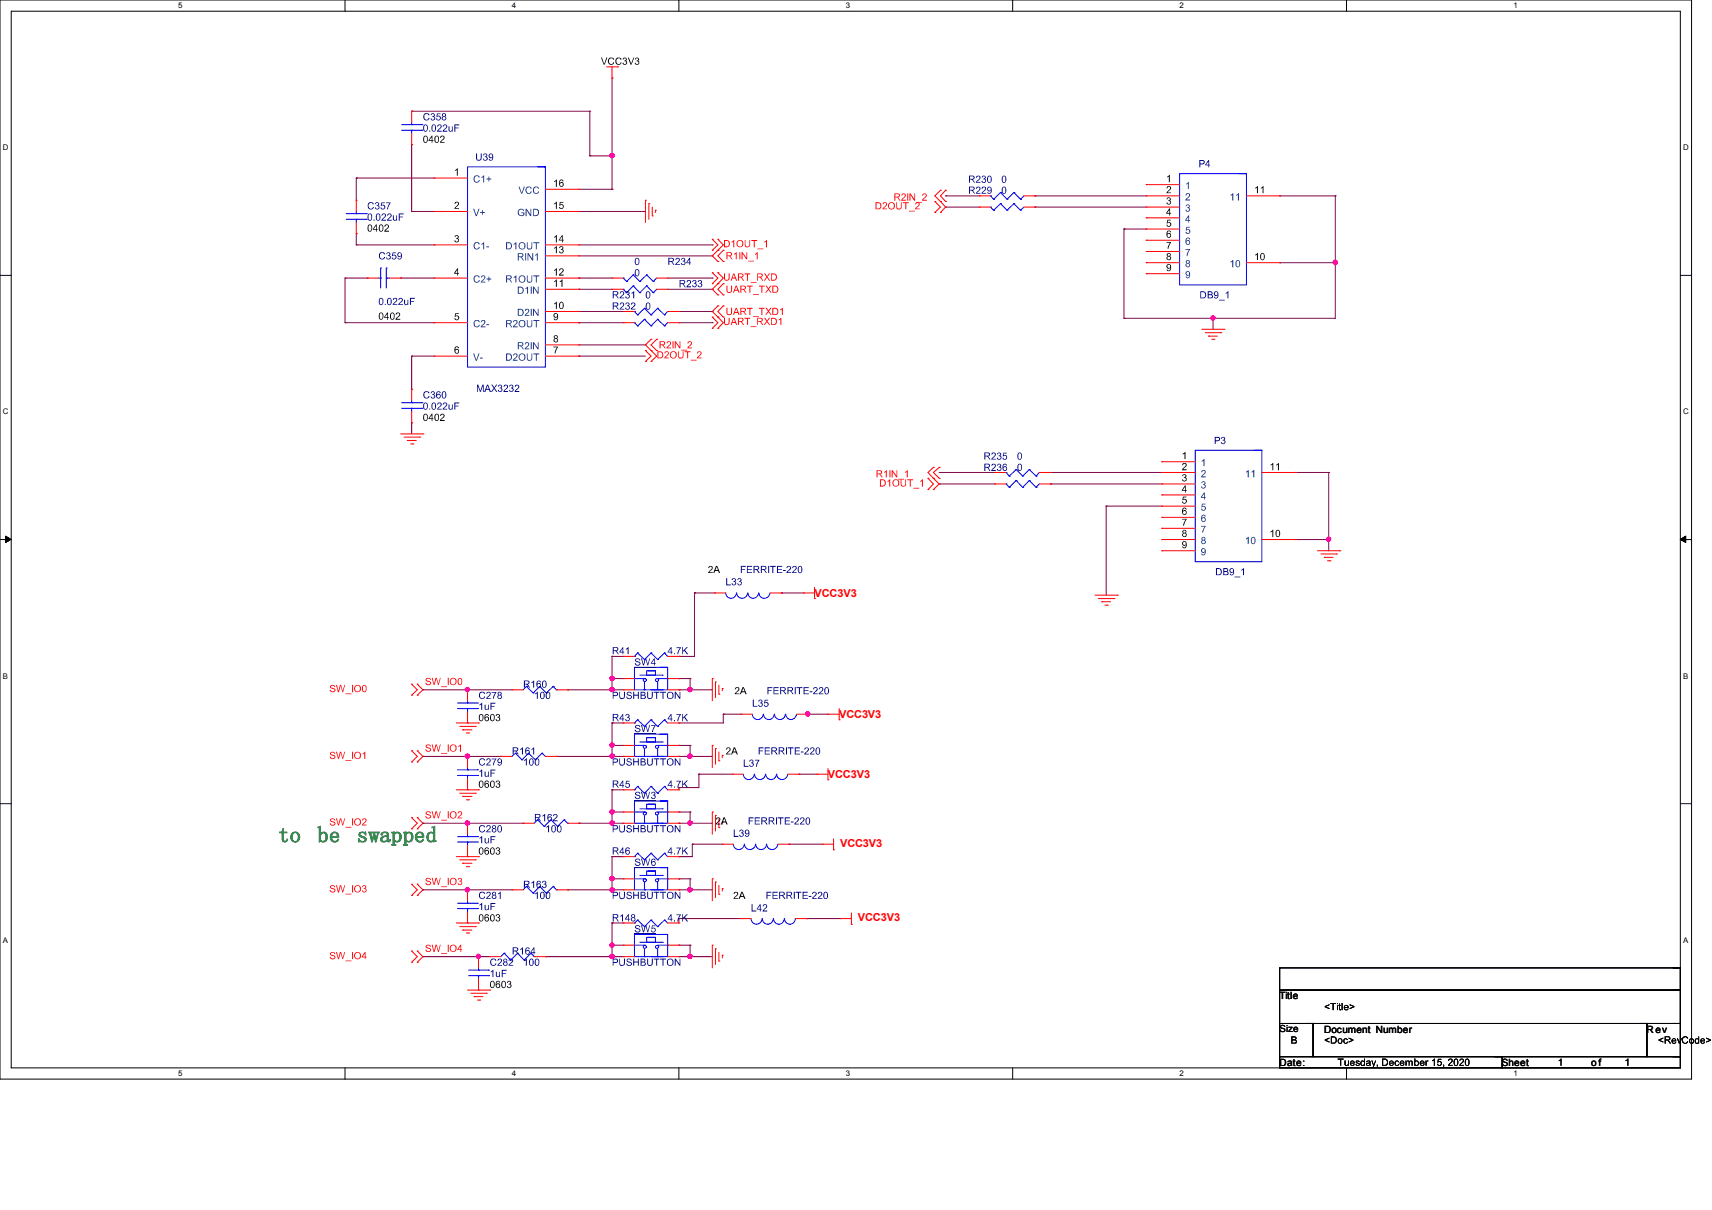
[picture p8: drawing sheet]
<svg xmlns="http://www.w3.org/2000/svg" width="297mm" height="210mm" viewBox="0 0 297 210" stroke-linecap="round" stroke-linejoin="round" font-family="sans-serif">
<defs><g id="words">
<g font-size="3.9" fill="#008000">
<text x="48.3" y="146.2">to</text>
<text x="55.1" y="146.2">be</text>
<text x="61.9" y="146.2">swapped</text>
</g>
<g font-size="1.9" fill="#f00">
<text x="141.3" y="103.5">VCC3V3</text>
<text x="145.6" y="124.6">VCC3V3</text>
<text x="143.6" y="135">VCC3V3</text>
<text x="145.8" y="147">VCC3V3</text>
<text x="148.8" y="159.9">VCC3V3</text>
</g>
<g font-size="1.7">
<text x="222" y="173.4">Title</text>
<text x="222" y="179.2">Size</text>
<text x="229.7" y="179.2">Document Number</text>
<text x="285.7" y="179.2">Rev</text>
<text x="222" y="185">Date:</text>
<text x="260.6" y="185">Sheet</text>
<text x="276.1" y="185">of</text>
</g>
<g font-size="1.4">
<text x="30.9" y="1.4">5</text>
<text x="88.8" y="1.4">4</text>
<text x="146.7" y="1.4">3</text>
<text x="204.6" y="1.4">2</text>
<text x="262.6" y="1.4">1</text>
<text x=".5" y="26.1">D</text>
<text x="292" y="26.1">D</text>
<text x=".5" y="71.9">C</text>
<text x="292" y="71.9">C</text>
<text x=".5" y="117.8">B</text>
<text x="292" y="117.8">B</text>
<text x=".5" y="163.6">A</text>
<text x="292" y="163.6">A</text>
<text x="30.9" y="186.8">5</text>
<text x="88.8" y="186.8">4</text>
<text x="146.7" y="186.8">3</text>
<text x="204.6" y="186.8">2</text>
<text x="262.6" y="186.8">1</text>
</g>
</g></defs>
<path d="M0 0h293.5v187.3h-293.5zM1.9 1.9h289.6v183.4h-289.6z" fill="none" stroke="#000" stroke-width=".17"/>
<g fill="#fff">
<path d="M30.9 .2h.8v1.5h-.8z"/>
<path d="M30.9 185.5h.8v1.6h-.8z"/>
</g>
<path d="M59.9 0v1.9M59.9 185.3v2" fill="none" stroke="#000" stroke-width=".17"/>
<g fill="#fff">
<path d="M88.8 .2h.8v1.5h-.8z"/>
<path d="M88.8 185.5h.8v1.6h-.8z"/>
</g>
<path d="M117.8 0v1.9M117.8 185.3v2" fill="none" stroke="#000" stroke-width=".17"/>
<g fill="#fff">
<path d="M146.7 .2h.8v1.5h-.8z"/>
<path d="M146.7 185.5h.8v1.6h-.8z"/>
</g>
<path d="M175.7 0v1.9M175.7 185.3v2" fill="none" stroke="#000" stroke-width=".17"/>
<g fill="#fff">
<path d="M204.6 .2h.8v1.5h-.8z"/>
<path d="M204.6 185.5h.8v1.6h-.8z"/>
</g>
<path d="M233.6 0v1.9M233.6 185.3v2" fill="none" stroke="#000" stroke-width=".17"/>
<g fill="#fff">
<path d="M262.6 .2h.7v1.5h-.7z"/>
<path d="M262.6 185.5h.7v1.6h-.7z"/>
<path d="M.5 24.8h1v1.6h-1z"/>
<path d="M292 24.8h1v1.6h-1z"/>
<path d="M.5 70.7h1v1.5h-1z"/>
<path d="M292 70.7h1v1.5h-1z"/>
</g>
<path d="M0 47.8h1.9M291.5 47.8h2" fill="none" stroke="#000" stroke-width=".17"/>
<g fill="#fff">
<path d="M.5 116.5h.9v1.6h-.9z"/>
<path d="M292 116.5h.9v1.6h-.9z"/>
</g>
<path d="M0 93.6h1.9M291.5 93.6h2" fill="none" stroke="#000" stroke-width=".17"/>
<path d="M1 93l.9 .6-.9 .6zM291.5 93.6l.9-.6v1.2z" fill="#000"/>
<g fill="#000">
<path d="M1.7 93.5l.2 .1v.1zM1.7 93.4l.2 .2h-.2zM1.5 93.4l.3 .1-.1 .1zM1.4 93.3l.3 .1zM1.3 93.2l.2 .1v.1l-.2-.1zM1.2 93.2h.2l-.1 .1zM1.1 93.1l.2 .2zM1 93l.2 .1v.1l-.2-.1zM.9 93l.2 .1h-.2zM.9 93l.1 .3-.1-.1zM.9 93.2l.1 .2zM.9 93.3l.1 .3zM.9 93.4l.1 .1v.2zM.9 93.6h.1v.2zM.9 93.7h.1v.2zM.9 93.9h.1v.2zM.9 94l.1 .2-.1-.1zM.9 94.1l.1 .1-.1-.1h.2l-.2 .1zM1 94.1l.2-.1-.1 .2zM1.1 94h.2l-.2 .1zM1.2 94l.2-.1-.1 .2zM1.4 93.9l.2-.1-.2 .2zM1.4 93.8l.2-.1 .1 .1-.2 .1zM1.6 93.7h.2l-.1 .2zM1.7 93.7l.2-.1-.2 .2zM1.8 93.6l.2 .1h-.2z"/>
<path d="M291.5 93.6l.2-.1-.2 .2zM291.5 93.5h.3l-.2 .1zM291.6 93.5l.3-.1-.1 .2zM291.8 93.3h.2l-.2 .2zM291.9 93.3h.2l-.2 .1zM292 93.2h.2l-.1 .1zM292.1 93.1h.3l-.2 .2zM292.2 93.1h.3l-.2 .1zM292.4 93h.1v.1h-.1zM292.4 93l.1 .3-.1-.1zM292.4 93.1v.3zM292.4 93.3v.3zM292.4 93.4l.1 .1-.1 .2zM292.4 93.6h.1l-.1 .2zM292.4 93.7h.1l-.1 .2zM292.4 93.9h.1l-.1 .2zM292.4 93.9l.1 .3-.1-.1zM292.3 94.1h.2l-.1 .1 .1-.1v.1zM292.2 94h.1l.1 .1zM292.1 93.9l.2 .1v.1h-.2zM292 93.9l.2 .1v.1zM291.8 93.8l.3 .2zM291.8 93.7l.1 .2-.2-.1zM291.6 93.7l.3 .1-.1 .1zM291.5 93.6l.3 .2-.3-.1zM291.4 93.6l.2 .1z"/>
</g>
<g fill="#fff">
<path d="M.5 162.4h.9v1.5h-.9z"/>
<path d="M292 162.4h.9v1.5h-.9z"/>
</g>
<path d="M0 139.5h1.9M291.5 139.5h2" fill="none" stroke="#000" stroke-width=".17"/>
<path d="M106.2 13.5h.1M106.2 13.5v13.6M100.4 36.7h.1M100.4 36.7h11.6" fill="none" stroke="#800040" stroke-width=".17"/>
<circle cx="106.2" cy="27" r=".38" fill="#f0f"/>
<path d="M106.6 26.8a.39 .39 0 0 1-.2 .5 .39 .39 0 0 1-.5-.1 .39 .39 0 0 1 .1-.5 .38 .38 0 0 1 .6 .3" fill="none" stroke="#f0f" stroke-width=".17"/>
<g fill="none" stroke="#800040" stroke-width=".17">
<path d="M71.4 19.3h.1M71.4 19.3h30.9M102.3 19.3h.1M102.3 19.3v7.8M61.8 30.9h.1M61.8 30.9h13.5M61.8 30.9v3.9M71.4 25.1h.1M71.4 36.7h.1M71.4 25.1v11.6M71.4 36.7h3.9M100.4 32.9h5.8"/>
<path d="M102.3 27.1h.1M102.3 27.1h3.9v5.8M106.2 32.9h.1M164 35.9h.1M164 34h.1M164 34h5.9M164 35.9h5.9M179.5 34h.1M179.5 35.9h.1M179.5 34h19.3M179.5 35.9h19.3M59.9 56h.1"/>
<path d="M59.9 48.3h.1M59.9 56h15.4M59.9 48.3h3.8M59.9 48.3v7.7M61.8 42.5h.1M61.8 40.6h.1M61.8 40.6v1.9M61.8 42.5h13.5M63.7 48.3h.1M69.5 48.3h.1M69.5 48.3h5.8M100.4 54.1h.1"/>
<path d="M100.4 56h.1M100.4 48.3h.1M100.4 50.2h.1M100.4 42.5h23.2M100.4 59.9h11.6M100.4 54.1h7.7M100.4 56h7.7M100.4 48.3h5.8M100.4 50.2h5.8M100.4 44.4h23.2M112 59.9h.1M115.8 48.3h7.8"/>
<path d="M115.8 50.2h7.8M117.8 54.1h5.8M117.8 56h5.8M123.6 54.1h.1M123.6 56h.1M123.6 48.3h.1M123.6 50.2h.1M123.6 42.5h.1M123.6 44.4h.1M71.4 67.6h.1M71.4 73.4h.1M71.4 61.8h.1"/>
<path d="M71.4 61.8v5.8M71.4 73.4v1.9M71.4 61.8h3.9M100.4 61.8h.1M100.4 61.8h11.6M162.9 84h.1M162.9 82h.1M162.9 84h9.7M162.9 82h9.7M182.2 84h.1M182.2 82h.1M182.2 84h19.3"/>
<path d="M182.2 82h19.3M191.9 87.8h.1M191.9 87.8h9.6M191.9 87.8v15.5M230.5 82h.1M230.5 82v11.6"/>
</g>
<circle cx="230.5" cy="93.6" r=".38" fill="#f0f"/>
<path d="M230.8 93.4a.39 .39 0 0 1-.1 .5 .39 .39 0 0 1-.5-.1 .39 .39 0 0 1 .1-.5 .38 .38 0 0 1 .5 .3" fill="none" stroke="#f0f" stroke-width=".17"/>
<path d="M195 39.8h.1M195 39.8h3.8M195 39.8v15.4M195 55.2h.1M195 55.2h15.4M224.7 82h.1M224.7 93.6h.1M224.7 82h5.8M224.7 93.6h5.8M230.5 93.6h.1M230.5 93.6v2" fill="none" stroke="#800040" stroke-width=".17"/>
<circle cx="210.4" cy="55.2" r=".38" fill="#f0f"/>
<path d="M210.8 55a.39 .39 0 0 1-.1 .5 .39 .39 0 0 1-.6-.1 .39 .39 0 0 1 .1-.5 .38 .38 0 0 1 .6 .3" fill="none" stroke="#f0f" stroke-width=".17"/>
<path d="M222 34h.1M222 34h9.6M231.6 34h.1M231.6 34v11.6M210.4 55.2h.1M210.4 55.2v1.9" fill="none" stroke="#800040" stroke-width=".17"/>
<circle cx="231.7" cy="45.5" r=".38" fill="#f0f"/>
<path d="M232 45.3a.39 .39 0 0 1-.1 .6 .39 .39 0 0 1-.5-.1 .39 .39 0 0 1 .1-.6 .38 .38 0 0 1 .5 .4" fill="none" stroke="#f0f" stroke-width=".17"/>
<path d="M210.4 55.2h.1M222 45.6h.1M222 45.6h9.6M231.6 45.6h.1M231.6 45.6v9.6h-21.2M94.6 166h.1M94.6 166h11.6" fill="none" stroke="#800040" stroke-width=".17"/>
<circle cx="106.2" cy="166" r=".38" fill="#f0f"/>
<path d="M106.6 165.8a.39 .39 0 0 1-.2 .5 .39 .39 0 0 1-.5-.1 .39 .39 0 0 1 .1-.5 .38 .38 0 0 1 .6 .3" fill="none" stroke="#f0f" stroke-width=".17"/>
<path d="M106.2 166h.1M106.2 164h.1M106.2 160.2h.1M106.2 166h1.9M106.2 160.2v5.8M106.2 164h1.9M117.8 166h.1M117.8 164h.1M117.8 164h1.9M119.7 164h.1M119.7 164v2h-1.9" fill="none" stroke="#800040" stroke-width=".17"/>
<circle cx="106.2" cy="164" r=".38" fill="#f0f"/>
<path d="M106.6 163.9a.39 .39 0 0 1-.3 .5 .39 .39 0 0 1-.5-.3 .39 .39 0 0 1 .4-.4h.2l.2 .3" fill="none" stroke="#f0f" stroke-width=".17"/>
<path d="M106.2 160.2h.1M106.2 160.2h1.9M119.7 166h.1M119.7 166h3.9" fill="none" stroke="#800040" stroke-width=".17"/>
<circle cx="119.7" cy="166" r=".38" fill="#f0f"/>
<path d="M120.1 165.8a.39 .39 0 0 1-.2 .5 .39 .39 0 0 1-.5-.1 .39 .39 0 0 1 .1-.5 .38 .38 0 0 1 .6 .3" fill="none" stroke="#f0f" stroke-width=".17"/>
<path d="M98.5 119.7h.1M98.5 119.7h7.7" fill="none" stroke="#800040" stroke-width=".17"/>
<circle cx="106.2" cy="119.7" r=".38" fill="#f0f"/>
<path d="M106.6 119.5a.39 .39 0 0 1-.2 .5 .39 .39 0 0 1-.5-.1 .39 .39 0 0 1 .1-.6 .38 .38 0 0 1 .6 .4" fill="none" stroke="#f0f" stroke-width=".17"/>
<path d="M106.2 117.8h.1M106.2 117.8h1.9M106.2 117.8v1.9" fill="none" stroke="#800040" stroke-width=".17"/>
<circle cx="106.2" cy="117.7" r=".38" fill="#f0f"/>
<path d="M106.6 117.5a.39 .39 0 0 1-.2 .6 .39 .39 0 0 1-.5-.2 .39 .39 0 0 1 .1-.5 .38 .38 0 0 1 .6 .3" fill="none" stroke="#f0f" stroke-width=".17"/>
<path d="M106.2 119.7h.1M106.2 119.7h1.9M117.8 119.7h.1M117.8 119.7h1.9" fill="none" stroke="#800040" stroke-width=".17"/>
<circle cx="119.7" cy="119.7" r=".38" fill="#f0f"/>
<path d="M120.1 119.5a.39 .39 0 0 1-.2 .5 .39 .39 0 0 1-.5-.1 .39 .39 0 0 1 .1-.6 .38 .38 0 0 1 .6 .4" fill="none" stroke="#f0f" stroke-width=".17"/>
<path d="M106.2 113.9h.1M106.2 113.9v3.9M106.2 113.9h1.9M117.8 117.8h.1M117.8 117.8h1.9M119.7 117.8h.1M119.7 119.7h.1M119.7 117.8v1.9M119.7 119.7h3.9M96.5 131.3h.1M96.5 131.3h9.7" fill="none" stroke="#800040" stroke-width=".17"/>
<circle cx="106.2" cy="131.2" r=".38" fill="#f0f"/>
<path d="M106.6 131a.39 .39 0 0 1-.2 .6 .39 .39 0 0 1-.5-.2 .39 .39 0 0 1 .1-.5 .38 .38 0 0 1 .6 .3" fill="none" stroke="#f0f" stroke-width=".17"/>
<path d="M106.2 131.3h.1M106.2 129.4h.1M106.2 131.3h1.9M106.2 129.4v1.9M117.8 131.3h.1M117.8 131.3h1.9" fill="none" stroke="#800040" stroke-width=".17"/>
<circle cx="106.2" cy="129.3" r=".38" fill="#f0f"/>
<path d="M106.6 129.1a.39 .39 0 0 1-.2 .5 .39 .39 0 0 1-.5-.1 .39 .39 0 0 1 .1-.5 .38 .38 0 0 1 .6 .3" fill="none" stroke="#f0f" stroke-width=".17"/>
<path d="M106.2 129.4h.1M106.2 129.4h1.9M117.8 129.4h.1M117.8 129.4h1.9M119.7 129.4h.1M119.7 129.4v1.9" fill="none" stroke="#800040" stroke-width=".17"/>
<circle cx="119.7" cy="131.2" r=".38" fill="#f0f"/>
<path d="M120.1 131a.39 .39 0 0 1-.2 .6 .39 .39 0 0 1-.5-.2 .39 .39 0 0 1 .1-.5 .38 .38 0 0 1 .6 .3" fill="none" stroke="#f0f" stroke-width=".17"/>
<path d="M106.2 125.5h.1M106.2 125.5v3.9M106.2 125.5h1.9M119.7 131.3h.1M119.7 131.3h3.9M100.4 142.9h.1M100.4 142.9h5.8M117.8 142.9h.1M117.8 142.9h1.9" fill="none" stroke="#800040" stroke-width=".17"/>
<circle cx="119.7" cy="142.8" r=".38" fill="#f0f"/>
<path d="M120.1 142.6a.39 .39 0 0 1-.2 .6 .39 .39 0 0 1-.5-.2 .39 .39 0 0 1 .1-.5 .38 .38 0 0 1 .6 .3" fill="none" stroke="#f0f" stroke-width=".17"/>
<path d="M106.2 142.9h.1M106.2 142.9h1.9" fill="none" stroke="#800040" stroke-width=".17"/>
<circle cx="106.2" cy="142.8" r=".38" fill="#f0f"/>
<path d="M106.6 142.6a.39 .39 0 0 1-.2 .6 .39 .39 0 0 1-.5-.2 .39 .39 0 0 1 .1-.5 .38 .38 0 0 1 .6 .3" fill="none" stroke="#f0f" stroke-width=".17"/>
<path d="M106.2 137.1h.1M106.2 137.1v5.8M106.2 140.9h.1M106.2 140.9h1.9M117.8 140.9h.1M117.8 140.9h1.9M119.7 140.9h.1M119.7 140.9v2" fill="none" stroke="#800040" stroke-width=".17"/>
<circle cx="106.2" cy="140.9" r=".38" fill="#f0f"/>
<path d="M106.6 140.7a.39 .39 0 0 1-.2 .5 .39 .39 0 0 1-.5-.1 .39 .39 0 0 1 .1-.5 .38 .38 0 0 1 .6 .3" fill="none" stroke="#f0f" stroke-width=".17"/>
<path d="M106.2 137.1h.1M106.2 137.1h1.9M98.5 154.4h.1M98.5 154.4h7.7M119.7 142.9h.1M119.7 142.9h3.9" fill="none" stroke="#800040" stroke-width=".17"/>
<circle cx="106.2" cy="154.4" r=".38" fill="#f0f"/>
<path d="M106.6 154.2a.39 .39 0 0 1-.2 .6 .39 .39 0 0 1-.5-.2 .39 .39 0 0 1 .1-.5 .38 .38 0 0 1 .6 .3" fill="none" stroke="#f0f" stroke-width=".17"/>
<path d="M106.2 154.4h.1M106.2 152.5h.1M106.2 154.4h1.9M106.2 152.5v1.9M117.8 154.4h.1M117.8 154.4h1.9" fill="none" stroke="#800040" stroke-width=".17"/>
<circle cx="106.2" cy="152.5" r=".38" fill="#f0f"/>
<path d="M106.6 152.3a.39 .39 0 0 1-.2 .5 .39 .39 0 0 1-.5-.1 .39 .39 0 0 1 .1-.5 .38 .38 0 0 1 .6 .3" fill="none" stroke="#f0f" stroke-width=".17"/>
<path d="M106.2 152.5h.1M106.2 148.7h.1M106.2 152.5h1.9M106.2 148.7v3.8M106.2 148.7h1.9M117.8 152.5h.1M117.8 152.5h1.9M119.7 152.5h.1M119.7 154.4h.1M119.7 152.5v1.9M119.7 154.4h3.9" fill="none" stroke="#800040" stroke-width=".17"/>
<circle cx="119.7" cy="154.4" r=".38" fill="#f0f"/>
<path d="M120.1 154.2a.39 .39 0 0 1-.2 .6 .39 .39 0 0 1-.5-.2 .39 .39 0 0 1 .1-.5 .38 .38 0 0 1 .6 .3" fill="none" stroke="#f0f" stroke-width=".17"/>
<path d="M73.4 119.7h.1M73.4 119.7h15.4M81.1 119.7h.1M81.1 131.3h.1M81.1 131.3h5.8M81.1 142.9h.1M81.1 154.4h.1M81.1 142.9h9.7M81.1 154.4h7.7M83 166h.1M83 166h2" fill="none" stroke="#800040" stroke-width=".17"/>
<circle cx="81.1" cy="119.7" r=".38" fill="#f0f"/>
<path d="M81.4 119.5a.39 .39 0 0 1-.1 .5 .39 .39 0 0 1-.5-.1 .39 .39 0 0 1 .1-.6 .38 .38 0 0 1 .5 .4" fill="none" stroke="#f0f" stroke-width=".17"/>
<path d="M74 117.7a.52 .52 0 0 1 .8 .3h-.2a.28 .28 0 0 0-.3-.2 .28 .28 0 0 0-.3 .3 .63 .63 0 0 1 .8 .5 .53 .53 0 0 1-.6 .3 .53 .53 0 0 1-.4-.4h.2a.31 .31 0 0 0 .3 .3 .31 .31 0 0 0 .3-.4h-.2a.41 .41 0 0 1-.4-.2 .41 .41 0 0 1-.1-.4zM74.9 117.6h.2l.2 1.1 .3-1.1h.2l.3 1.1 .2-1.1h.2l-.4 1.3h-.1l-.3-1.1-.3 1.1h-.2zM76.5 119.1h1.1v.2h-1.1zM77.7 117.6h.2v1.3h-.2zM78 118.3a.65 .65 0 0 1 1.3 0 .65 .65 0 0 1-1.3 0zM78.3 117.9a.47 .47 0 0 0 0 .7 .47 .47 0 0 0 .7-.1 .46 .46 0 0 0-.1-.6 .46 .46 0 0 0-.6 0zM79.5 117.8a.42 .42 0 0 1 .5-.1 .42 .42 0 0 1 .2 .6 .44 .44 0 0 1-.4 .6 .44 .44 0 0 1-.4-.6zM79.6 117.9l-.1 .4 .2 .5a.52 .52 0 0 0 .4-.5 .52 .52 0 0 0-.3-.5z" fill="#f00"/>
<path d="M73.4 131.3h.1M73.4 131.3h7.7" fill="none" stroke="#800040" stroke-width=".17"/>
<circle cx="81.1" cy="131.2" r=".38" fill="#f0f"/>
<path d="M81.4 131a.39 .39 0 0 1-.1 .6 .39 .39 0 0 1-.5-.2 .39 .39 0 0 1 .1-.5 .38 .38 0 0 1 .5 .3" fill="none" stroke="#f0f" stroke-width=".17"/>
<path d="M74 129.3a.52 .52 0 0 1 .8 .2l-.2 .1a.28 .28 0 0 0-.3-.3 .28 .28 0 0 0-.3 .3 .63 .63 0 0 1 .8 .6 .53 .53 0 0 1-.6 .3 .53 .53 0 0 1-.4-.5h.2a.31 .31 0 0 0 .3 .4 .31 .31 0 0 0 .3-.4l-.2-.1a.41 .41 0 0 1-.4-.1 .41 .41 0 0 1-.1-.4zM74.9 129.2h.2l.2 1.1 .3-1.1h.2l.3 1.1 .2-1.1h.2l-.4 1.3h-.1l-.3-1.1-.3 1.1h-.2zM76.5 130.7h1.1v.1h-1.1zM77.7 129.2h.2v1.3h-.2zM78 129.8a.65 .65 0 0 1 1.3 0 .65 .65 0 0 1-1.3 0zM78.3 129.5a.47 .47 0 0 0 0 .7 .47 .47 0 0 0 .7-.1 .46 .46 0 0 0-.1-.6 .46 .46 0 0 0-.6 0zM79.5 129.5l.5-.3v1.3h-.2v-1l-.3 .2z" fill="#f00"/>
<path d="M73.4 142.9h.1M73.4 142.9h7.7" fill="none" stroke="#800040" stroke-width=".17"/>
<circle cx="81.1" cy="142.8" r=".38" fill="#f0f"/>
<path d="M81.4 142.6a.39 .39 0 0 1-.1 .6 .39 .39 0 0 1-.5-.2 .39 .39 0 0 1 .1-.5 .38 .38 0 0 1 .5 .3" fill="none" stroke="#f0f" stroke-width=".17"/>
<path d="M74 140.9a.52 .52 0 0 1 .8 .2l-.2 .1a.28 .28 0 0 0-.3-.3 .28 .28 0 0 0-.3 .3 .63 .63 0 0 1 .8 .6 .53 .53 0 0 1-.6 .3 .53 .53 0 0 1-.4-.5h.2a.31 .31 0 0 0 .3 .4 .31 .31 0 0 0 .3-.4l-.2-.1a.41 .41 0 0 1-.4-.1 .41 .41 0 0 1-.1-.4zM74.9 140.8h.2l.2 1.1 .3-1.1h.2l.3 1.1 .2-1.1h.2l-.4 1.2h-.1l-.3-1-.3 1h-.2zM76.5 142.3h1.1v.1h-1.1zM77.7 140.8h.2v1.2h-.2zM78 141.4a.65 .65 0 0 1 1.3 0 .65 .65 0 0 1-1.3 0zM78.3 141.1a.47 .47 0 0 0 0 .7 .47 .47 0 0 0 .7-.1 .46 .46 0 0 0-.1-.6 .46 .46 0 0 0-.6 0zM79.5 140.9a.43 .43 0 0 1 .7 .2 .43 .43 0 0 1-.4 .5l-.2 .3h.6v.1h-.8l.1-.2a.66 .66 0 0 0 .5-.8h-.3l-.3 .2z" fill="#f00"/>
<path d="M73.4 154.4h.1M73.4 154.4h7.7" fill="none" stroke="#800040" stroke-width=".17"/>
<circle cx="81.1" cy="154.4" r=".38" fill="#f0f"/>
<path d="M81.4 154.2a.39 .39 0 0 1-.1 .6 .39 .39 0 0 1-.5-.2 .39 .39 0 0 1 .1-.5 .38 .38 0 0 1 .5 .3" fill="none" stroke="#f0f" stroke-width=".17"/>
<path d="M74 152.4a.52 .52 0 0 1 .8 .3h-.2a.28 .28 0 0 0-.3-.2 .28 .28 0 0 0-.3 .3 .63 .63 0 0 1 .8 .6 .53 .53 0 0 1-.6 .2 .53 .53 0 0 1-.4-.4h.2a.31 .31 0 0 0 .3 .3 .31 .31 0 0 0 .3-.4h-.2a.41 .41 0 0 1-.4-.1 .41 .41 0 0 1-.1-.5zM74.9 152.4h.2l.2 1 .3-1h.2l.3 1 .2-1h.2l-.4 1.2h-.1l-.3-1.1-.3 1.1h-.2zM76.5 153.8h1.1v.2h-1.1zM77.7 152.4h.2v1.2h-.2zM78 153a.65 .65 0 0 1 1.3 0 .65 .65 0 0 1-1.3 0zM78.3 152.6a.47 .47 0 0 0 0 .7 .47 .47 0 0 0 .7-.1 .46 .46 0 0 0-.1-.6 .46 .46 0 0 0-.6 0zM79.5 152.4a.33 .33 0 0 1 .5 .1 .33 .33 0 0 1 0 .5 .39 .39 0 0 1 0 .6 .39 .39 0 0 1-.6-.3l.1-.1a.25 .25 0 0 0 .3 .3 .25 .25 0 0 0 .2-.3 .25 .25 0 0 0-.3-.2v-.1a.21 .21 0 0 0 .3-.2 .21 .21 0 0 0-.3-.3 .21 .21 0 0 0-.2 .3h-.1z" fill="#f00"/>
<path d="M73.4 166h.1M73.4 166h9.6" fill="none" stroke="#800040" stroke-width=".17"/>
<circle cx="83" cy="166" r=".38" fill="#f0f"/>
<path d="M83.4 165.8a.39 .39 0 0 1-.2 .5 .39 .39 0 0 1-.5-.1 .39 .39 0 0 1 .1-.5 .38 .38 0 0 1 .6 .3" fill="none" stroke="#f0f" stroke-width=".17"/>
<path d="M74 164a.52 .52 0 0 1 .8 .3h-.2a.28 .28 0 0 0-.3-.2 .28 .28 0 0 0-.3 .3 .63 .63 0 0 1 .8 .6 .53 .53 0 0 1-.6 .2 .53 .53 0 0 1-.4-.4h.2a.31 .31 0 0 0 .3 .3 .31 .31 0 0 0 .3-.4h-.2a.41 .41 0 0 1-.4-.1 .41 .41 0 0 1-.1-.5zM74.9 164h.2l.2 1 .3-1h.2l.3 1 .2-1h.2l-.4 1.2h-.1l-.3-1.1-.3 1.1h-.2zM76.5 165.4h1.1v.2h-1.1zM77.7 164h.2v1.2h-.2zM78 164.6a.65 .65 0 0 1 1.3 0 .65 .65 0 0 1-1.3 0zM78.3 164.2a.47 .47 0 0 0 0 .7 .47 .47 0 0 0 .7-.1 .46 .46 0 0 0-.1-.6 .46 .46 0 0 0-.6 0zM79.9 164h.1v.8h.2v.1h-.2v.3h-.1v-.3h-.6zM79.9 164.2l-.4 .6h.4z" fill="#f00"/>
<path d="M117.8 113.9h.1M117.8 113.9h2.7M135.6 102.9h.1M135.6 102.9h3.8M117.8 125.5h.1M125.5 124h.1M125.5 124v1.5h-7.7M125.5 124h3.1M140 124h.1M140 124h.2" fill="none" stroke="#800040" stroke-width=".17"/>
<circle cx="140.1" cy="123.9" r=".37" fill="#f0f"/>
<path d="M140.5 123.7a.39 .39 0 0 1-.2 .5 .39 .39 0 0 1-.5-.1 .39 .39 0 0 1 .1-.5 .35 .35 0 0 1 .4 0 .35 .35 0 0 1 .2 .3" fill="none" stroke="#f0f" stroke-width=".17"/>
<g fill="none" stroke="#800040" stroke-width=".17">
<path d="M120.5 102.9h.1M120.5 102.9h3.5M120.5 102.9v11M117.8 136.7h.1M117.8 136.7v.4M121.2 134.4h.1M121.2 134.4v2.3h-3.4M121.2 134.4h5.8M138.6 134.4h.1M138.6 134.4h3.1M140.2 124h.1M140.2 124h3.4"/>
<path d="M117.8 148.7h.1M117.8 159.4h.1M117.8 159.4v.8M117.8 159.4h10.6M120.1 146.5h.1M120.1 146.5v2.2h-2.3M120.1 146.5h5.2M136.9 146.5h.1M136.9 146.5h5.8M140 159.4h.1M140 159.4h5.8"/>
</g>
<g fill="none" stroke="#f00" stroke-width=".17">
<path d="M105.2 11.6h1.9M106.2 13.5h.1M106.2 11.6v1.9M107.1 11.6h.1M112 34.8h.1M112 34.8v3.8M112.6 35.3h.1M112.6 35.3v2.8M113.2 37.5h.1M113.2 35.9v1.6M113.7 36.5h.1M113.7 36.5v.4"/>
<path d="M112.9 58.9h.1M112.9 58.9l-.9 1 .9 .9M113.9 58.9h.1M113.9 58.9l-1 1 1 .9M208.5 57.1h3.8M209.1 57.7h2.7M209.7 58.3h.1M209.7 58.3h1.5M210.2 58.9h.4M210.6 58.9h.1M211.8 57.7h.1M212.3 57.1h.1"/>
<path d="M69.5 75.3h3.9M70.1 75.9h2.7M70.7 76.5h.1M70.7 76.5h1.5M71.2 77h.4M71.6 77h.1M72.8 75.9h.1M73.4 75.3h.1M112.9 60.8h.1M113.9 60.8h.1M228.6 95.6h3.9M229.2 96.1h2.7"/>
<path d="M229.7 96.7h.1M229.7 96.7h1.6M230.3 97.3h.4M230.7 97.3h.1M231.9 96.1h.1M232.5 95.6h.1M123.6 117.8h.1M123.6 117.8v3.8M124.1 118.4h.1M124.1 118.4v2.7M124.7 118.9v1.6M125.3 119.5h.1"/>
<path d="M125.3 119.5v.4M139.4 102.9h.1M139.4 102.9h1.9M141.3 103.9h.1M141.3 101.9v2M189.9 103.3h3.9M190.5 103.9h2.8M191.1 104.4h.1M191.1 104.4h1.6M191.7 105h.4M192.1 105h.1M193.3 103.9h.1"/>
<path d="M193.8 103.3h.1M79.2 125.5h3.8M79.2 137.1h3.8M79.8 126.1h2.7M79.8 137.7h2.7M80.3 126.7h.1M80.3 138.2h.1M80.3 126.7h1.6M80.3 138.2h1.6M80.9 127.2h.4M80.9 138.8h.4M81.3 127.2h.1"/>
<path d="M81.3 138.8h.1M82.5 126.1h.1M82.5 137.7h.1M83 125.5h.1M83 137.1h.1M123.6 129.4h.1M123.6 129.4v3.8M124.1 129.9h.1M124.1 129.9v2.7M124.7 120.5h.1M124.7 132h.1M124.7 130.5v1.5"/>
<path d="M125.3 131.1h.1M125.3 131.1v.4M141.7 134.4h.1M141.7 134.4h1.9M143.6 124h.1M143.6 135.3h.1M143.6 124h2M143.6 133.4v1.9M145.6 124.9h.1M145.6 123v1.9M79.2 148.7h3.8M79.8 149.2h2.7"/>
<path d="M80.3 149.8h.1M80.3 149.8h1.6M80.9 150.4h.4M81.3 150.4h.1M82.5 149.2h.1M83 148.7h.1M123.6 140.9h.1M123.6 152.5h.1M123.6 140.9v3.9M123.6 152.5v3.8M124.1 141.5h.1M124.1 153.1h.1"/>
<path d="M124.1 141.5v2.7M124.1 153.1v2.7M124.7 143.6h.1M124.7 155.2h.1M124.7 142.1v1.5M124.7 153.7v1.5M125.3 142.7h.1M125.3 154.2h.1M125.3 142.7v.3M125.3 154.2v.4M142.7 146.5h.1M142.7 146.5h1.9"/>
<path d="M144.6 147.5h.1M144.6 145.6v1.9M145.8 159.4h.1M145.8 159.4h1.9M147.7 158.5v1.9M79.2 160.2h3.8M79.8 160.8h2.7M80.3 161.4h.1M80.3 161.4h1.6M80.9 161.9h.4M81.1 171.8h3.9M81.3 161.9h.1"/>
<path d="M81.7 172.4h2.7M82.3 173h.1M82.3 173h1.5M82.5 160.8h.1M82.8 173.6h.4M83 160.2h.1M83.2 173.6h.1M84.4 172.4h.1M85 171.8h.1M123.6 164h.1M123.6 164v4M124.1 164.7h.1"/>
<path d="M124.1 164.7v2.7M124.7 166.8h.1M124.7 165.3v1.5M125.3 165.8h.1M125.3 165.8v.4M147.7 160.4h.1"/>
</g>
<path d="M104.3 10h.1l.4 1.1 .4-1.1h.2l-.5 1.2h-.2zM105.6 10.1l.6-.1 .4 .3-.2 .1a.45 .45 0 0 0-.7-.1 .45 .45 0 0 0 .1 .7l.4 .1 .2-.3h.2a.61 .61 0 0 1-1 .3 .61 .61 0 0 1 0-1zM107 10l.7 .1 .1 .2-.1 .1a.43 .43 0 0 0-.7-.2 .43 .43 0 0 0 0 .7 .37 .37 0 0 0 .4 .2 .37 .37 0 0 0 .3-.3h.1a.59 .59 0 0 1-.8 .4 .59 .59 0 0 1-.2-.9zM108.1 10.1a.35 .35 0 0 1 .5 0 .35 .35 0 0 1 0 .5 .38 .38 0 0 1 0 .6 .38 .38 0 0 1-.6-.3h.2a.24 .24 0 0 0 .2 .2 .24 .24 0 0 0 .2-.3 .24 .24 0 0 0-.3-.1v-.2a.21 .21 0 0 0 .3-.2 .21 .21 0 0 0-.2-.2 .21 .21 0 0 0-.2 .2h-.2zM108.9 10h.2l.4 1.1 .4-1.1h.1l-.4 1.2h-.2zM110.2 10.2a.34 .34 0 0 1 .5-.2 .34 .34 0 0 1 0 .6 .39 .39 0 0 1 0 .7 .39 .39 0 0 1-.6-.4h.2a.25 .25 0 0 0 .3 .2 .25 .25 0 0 0 .2-.3 .25 .25 0 0 0-.4-.1v-.2a.21 .21 0 0 0 .3-.2 .21 .21 0 0 0-.2-.2 .21 .21 0 0 0-.2 .2h-.1z" fill="#000"/>
<path d="M114.4 59.2h.6a.34 .34 0 0 1 .4 .3 .34 .34 0 0 1-.3 .4l.4 .6h-.2l-.3-.5-.2-.1h-.2v.6h-.2zM114.6 59.4v.4h.3a.22 .22 0 0 0 .3-.2 .22 .22 0 0 0-.2-.2zM115.7 59.3a.43 .43 0 0 1 .7 .2 .43 .43 0 0 1-.3 .6l-.3 .2h.6v.2h-.8l.1-.3a.66 .66 0 0 0 .5-.8h-.3l-.2 .2zM116.7 59.2h.1v1.3h-.1zM117.1 59.2h.1l.7 1v-1h.1v1.3h-.1l-.7-1v1h-.1zM118.2 60.7h1v.1h-1zM119.4 59.3a.43 .43 0 0 1 .6 .2 .43 .43 0 0 1-.3 .6l-.2 .2h.6v.2h-.8v-.3a.6 .6 0 0 0 .5-.8l-.5 .2z" fill="#f00"/>
<path d="M112 62.7h.1M112 60.8h.1M112 60.8l.9 1-.9 .9M112.9 62.7h.1M112.9 60.8h.1M112.9 60.8l1 1-1 .9" fill="none" stroke="#f00" stroke-width=".17"/>
<path d="M114 61h.5a.61 .61 0 0 1 .6 .6 .61 .61 0 0 1-.6 .6h-.5zM114.2 61.1v1a.5 .5 0 0 0 .7-.5 .5 .5 0 0 0-.7-.5zM115.4 61a.43 .43 0 0 1 .6 .2 .43 .43 0 0 1-.3 .6l-.3 .3h.6v.1h-.8l.2-.3a.66 .66 0 0 0 .4-.8h-.2l-.3 .2zM116.2 61.6a.65 .65 0 0 1 1.3 0 .65 .65 0 0 1-1.3 0zM116.5 61.2a.47 .47 0 0 0 0 .8 .47 .47 0 0 0 .7-.2 .46 .46 0 0 0-.1-.6 .46 .46 0 0 0-.6 0zM117.6 61h.2v.7a.34 .34 0 0 0 .3 .4 .34 .34 0 0 0 .3-.4v-.7h.2v.7a.47 .47 0 0 1-.5 .5 .47 .47 0 0 1-.5-.5zM118.8 61h1v.1h-.4v1.1h-.2v-1.1h-.4zM119.8 62.4h1.1v.2h-1.1zM121 61a.43 .43 0 0 1 .7 .2 .43 .43 0 0 1-.4 .6l-.2 .3h.6v.1h-.8l.1-.3a.65 .65 0 0 0 .5-.8h-.3l-.1 .2h-.2z" fill="#f00"/>
<path d="M163.2 33h.1M163.2 35h.1M163.2 33l-1 1 1 1M164 33h.1M164 35h.1M164 33l-.8 1 .8 1" fill="none" stroke="#f00" stroke-width=".17"/>
<path d="M155.2 33.6h.5a.34 .34 0 0 1 .4 .3 .34 .34 0 0 1-.3 .3l.4 .6h-.2l-.3-.4-.2-.2h-.2v.6h-.1zM155.3 33.7v.4h.4a.22 .22 0 0 0 .3-.2 .22 .22 0 0 0-.3-.2zM156.5 33.7a.43 .43 0 0 1 .6 .1 .43 .43 0 0 1-.3 .6l-.3 .3h.6v.1h-.8l.2-.3a.66 .66 0 0 0 .4-.8h-.2l-.3 .3zM157.4 33.6h.2v1.2h-.2zM157.8 33.6h.1l.7 .9v-.9h.1v1.2h-.1l-.7-1v1h-.1zM158.9 35.1h1v.1h-1zM160.1 33.7a.43 .43 0 0 1 .7 .1 .43 .43 0 0 1-.4 .6l-.2 .3h.6v.1h-.8l.1-.3a.59 .59 0 0 0 .4-.8l-.5 .3z" fill="#f00"/>
<path d="M162.2 35h.1M162.2 36.9h.1M162.2 35l1 .9-1 1M163.2 36.9h.1M163.2 35h.1M163.2 35l.8 .9-.8 1" fill="none" stroke="#f00" stroke-width=".17"/>
<path d="M151.9 35.1h.4a.61 .61 0 0 1 .6 .6 .61 .61 0 0 1-.6 .6h-.4zM152.1 35.3v.9a.5 .5 0 0 0 .6-.5 .5 .5 0 0 0-.6-.4zM153.2 35.2a.43 .43 0 0 1 .7 .1 .43 .43 0 0 1-.4 .6l-.2 .3h.6v.1h-.8l.1-.2a.66 .66 0 0 0 .5-.8l-.3-.1-.3 .3zM154.1 35.7a.63 .63 0 0 1 1.2 0 .63 .63 0 0 1-1.2 0zM154.3 35.3a.47 .47 0 0 0 0 .8 .47 .47 0 0 0 .7-.1 .46 .46 0 0 0 0-.7 .46 .46 0 0 0-.7 0zM155.5 35.1h.1v.7a.34 .34 0 0 0 .4 .4 .34 .34 0 0 0 .3-.4v-.7h.1v.7a.47 .47 0 0 1-.4 .6 .47 .47 0 0 1-.5-.6zM156.6 35.1h1v.2h-.4v1h-.1v-1h-.5zM157.7 36.6h1v.1h-1zM158.9 35.2a.43 .43 0 0 1 .6 .2 .43 .43 0 0 1-.3 .5l-.2 .3h.6v.1h-.9l.1-.2a.65 .65 0 0 0 .5-.8l-.2-.1-.2 .3h-.2z" fill="#f00"/>
<path d="M124.5 53.1h.1M124.5 55h.1M124.5 53.1l-.9 1 .9 .9M125.5 55h.1M125.5 53.1h.1M125.5 53.1l-1 1 1 .9" fill="none" stroke="#f00" stroke-width=".17"/>
<path d="M126 53.4h.2v.7a.32 .32 0 0 0 .2 .5 .32 .32 0 0 0 .4-.3v-.9h.2v.7a.49 .49 0 0 1-.5 .6 .49 .49 0 0 1-.5-.6zM127.6 53.4h.2l.5 1.3h-.2l-.1-.4h-.5l-.2 .4h-.1zM127.7 53.6l-.2 .5h.4zM128.4 53.4h.6a.34 .34 0 0 1 .4 .3 .34 .34 0 0 1-.3 .4l.4 .6h-.2l-.3-.5-.2-.1h-.2v.6h-.2zM128.6 53.6v.4h.3a.22 .22 0 0 0 .3-.2 .22 .22 0 0 0-.2-.2zM129.6 53.4h1v.2h-.4v1.1h-.2v-1.1h-.4zM130.6 54.9h1.1v.1h-1.1zM131.7 53.4h.9v.2h-.4v1.1h-.1v-1.1h-.4zM132.8 53.4h.2l.3 .5 .3-.5h.3l-.5 .6 .5 .7h-.2l-.4-.6-.4 .6h-.1l.4-.7zM134 53.4h.5a.61 .61 0 0 1 .5 .6 .61 .61 0 0 1-.5 .7h-.5zM134.2 53.6v.9h.3a.5 .5 0 0 0 .4-.6 .5 .5 0 0 0-.7-.3zM135.3 53.7l.5-.3v1.3h-.2v-1l-.3 .2z" fill="#f00"/>
<path d="M123.6 57h.1M123.6 55h.1M123.6 55l.9 1-.9 1M124.5 57h.1M124.5 55h.1M124.5 55l1 1-1 1" fill="none" stroke="#f00" stroke-width=".17"/>
<path d="M125.6 55.2h.2v.7a.32 .32 0 0 0 .2 .4 .32 .32 0 0 0 .4-.2v-.9h.2v.7a.49 .49 0 0 1-.5 .5 .49 .49 0 0 1-.5-.5zM127.2 55.2h.2l.5 1.2h-.2l-.1-.4h-.6l-.1 .4h-.2zM127.3 55.3l-.2 .6h.4zM128 55.2h.6a.34 .34 0 0 1 .4 .3 .34 .34 0 0 1-.3 .3l.4 .6h-.2l-.4-.5-.1-.1h-.2v.6h-.2zM128.2 55.3v.4h.3a.22 .22 0 0 0 .3-.2 .22 .22 0 0 0-.2-.2zM129.2 55.2h.9v.1h-.3v1.1h-.2v-1.1h-.4zM130.2 56.6h1v.2h-1zM131.4 55.2h.5a.35 .35 0 0 1 .4 .2 .35 .35 0 0 1-.3 .4l.4 .6h-.2l-.2-.4-.3-.2h-.2v.6h-.1zM131.5 55.3v.4h.4a.22 .22 0 0 0 .3-.2 .22 .22 0 0 0-.3-.2zM132.5 55.2h.3l.3 .4 .3-.4h.2l-.5 .6 .5 .6h-.2l-.3-.5-.4 .5h-.2l.5-.6zM133.8 55.2h.4a.61 .61 0 0 1 .6 .6 .61 .61 0 0 1-.6 .6h-.4zM133.9 55.3v1h.3a.47 .47 0 0 0 .4-.5 .47 .47 0 0 0-.4-.5zM135.1 55.5l.5-.3v1.2h-.2v-.9l-.3 .1z" fill="#f00"/>
<path d="M124.5 49.2h.1M124.5 51.2h.1M124.5 49.2l-.9 1 .9 1M125.5 51.2h.1M125.5 49.2h.1M125.5 49.2l-1 1 1 1" fill="none" stroke="#f00" stroke-width=".17"/>
<path d="M126 49.6h.2v.7a.32 .32 0 0 0 .2 .4 .32 .32 0 0 0 .4-.2v-.9h.2v.7a.49 .49 0 0 1-.5 .5 .49 .49 0 0 1-.5-.5zM127.6 49.6h.2l.5 1.2h-.2l-.1-.3h-.5l-.2 .3h-.1zM127.7 49.7l-.2 .6h.4zM128.4 49.6h.6a.34 .34 0 0 1 .4 .3 .34 .34 0 0 1-.3 .3l.4 .6h-.2l-.3-.4-.2-.2h-.2v.6h-.2zM128.6 49.7v.4h.3a.22 .22 0 0 0 .3-.2 .22 .22 0 0 0-.2-.2zM129.6 49.6h1v.1h-.4v1.1h-.2v-1.1h-.4zM130.6 51.1h1.1v.1h-1.1zM131.7 49.6h.9v.1h-.4v1.1h-.1v-1.1h-.4zM132.8 49.6h.2l.3 .4 .3-.4h.3l-.5 .6 .5 .6h-.2l-.4-.5-.4 .5h-.1l.4-.6zM134 49.6h.5a.61 .61 0 0 1 .5 .6 .61 .61 0 0 1-.5 .6h-.5zM134.2 49.7v1h.3a.5 .5 0 0 0 .4-.7 .5 .5 0 0 0-.7-.3z" fill="#f00"/>
<path d="M123.6 49.2h.1M123.6 47.3h.1M123.6 47.3l.9 1-.9 .9M124.5 49.2h.1M124.5 47.3h.1M124.5 47.3l1 1-1 .9" fill="none" stroke="#f00" stroke-width=".17"/>
<path d="M125.6 47.5h.2v.7a.32 .32 0 0 0 .2 .4 .32 .32 0 0 0 .4-.2v-.9h.2v.7a.49 .49 0 0 1-.5 .5 .49 .49 0 0 1-.5-.5zM127.2 47.5h.2l.5 1.2h-.2l-.1-.4h-.6l-.1 .4h-.2zM127.3 47.6l-.2 .6h.4zM128 47.5h.6a.34 .34 0 0 1 .4 .2 .34 .34 0 0 1-.3 .4l.4 .6h-.2l-.3-.4-.2-.2h-.2v.6h-.2zM128.2 47.6v.4h.3a.22 .22 0 0 0 .3-.2 .22 .22 0 0 0-.2-.2zM129.2 47.5h.9v.1h-.3v1.1h-.2v-1.1h-.4zM130.2 48.9h1v.2h-1zM131.4 47.5h.5a.35 .35 0 0 1 .4 .2 .35 .35 0 0 1-.3 .4l.4 .6h-.2l-.2-.4-.3-.2h-.2v.6h-.1zM131.5 47.6v.4h.4a.22 .22 0 0 0 .3-.2 .22 .22 0 0 0-.3-.2zM132.5 47.5h.3l.3 .4 .3-.4h.2l-.5 .5 .5 .7h-.2l-.3-.5-.4 .5h-.2l.5-.7zM133.8 47.5h.4a.64 .64 0 0 1 .6 .6 .64 .64 0 0 1-.6 .6h-.4zM133.9 47.6v1h.3a.47 .47 0 0 0 .4-.5 .47 .47 0 0 0-.4-.5z" fill="#f00"/>
<path d="M124.5 43.4h.1M124.5 45.4h.1M124.5 43.4l-.9 1 .9 1M125.5 45.4h.1M125.5 43.4h.1M125.5 43.4l-1 1 1 1" fill="none" stroke="#f00" stroke-width=".17"/>
<path d="M126 43.8h.6a.34 .34 0 0 1 .4 .3 .34 .34 0 0 1-.3 .3l.4 .6h-.2l-.3-.4-.2-.2h-.2v.6h-.2zM126.2 43.9v.4h.3a.22 .22 0 0 0 .3-.2 .22 .22 0 0 0-.2-.2zM127.3 44.1l.5-.3v1.2h-.2v-.9l-.3 .1zM128.3 43.8h.1v1.2h-.1zM128.7 43.8h.1l.7 .9v-.9h.1v1.2h-.1l-.7-1v1h-.1zM129.8 45.3h1v.1h-1zM131 44.1l.4-.3v1.2h-.1v-.9l-.3 .1z" fill="#f00"/>
<path d="M123.6 43.4h.1M123.6 41.5h.1M123.6 41.5l.9 1-.9 .9M124.5 43.4h.1M124.5 41.5h.1M124.5 41.5l1 1-1 .9" fill="none" stroke="#f00" stroke-width=".17"/>
<path d="M125.6 41.7h.4a.64 .64 0 0 1 .6 .6 .64 .64 0 0 1-.6 .6h-.4zM125.8 41.8v1a.5 .5 0 0 0 .7-.5 .5 .5 0 0 0-.7-.5zM126.9 42l.5-.3v1.2h-.2v-.9l-.3 .1zM127.8 42.3a.63 .63 0 0 1 1.2 0 .63 .63 0 0 1-1.2 0zM128.1 41.9a.47 .47 0 0 0-.1 .7 .47 .47 0 0 0 .8-.1 .46 .46 0 0 0-.1-.6 .46 .46 0 0 0-.6 0zM129.2 41.7h.1v.7a.34 .34 0 0 0 .3 .4 .34 .34 0 0 0 .4-.2v-.9h.1v.7a.47 .47 0 0 1-.4 .5 .47 .47 0 0 1-.5-.5zM130.3 41.7h1.1v.1h-.5v1.1h-.1v-1.1h-.5zM131.4 43.1h1v.2h-1zM132.6 42l.5-.3v1.2h-.2v-.9l-.3 .1z" fill="#f00"/>
<path d="M161.9 81.1h.1M161.9 83h.1M161.9 81.1l-.9 .9 .9 1M162.9 81.1h.1M162.9 83h.1M162.9 81.1l-1 .9 1 1" fill="none" stroke="#f00" stroke-width=".17"/>
<path d="M152.1 81.6h.5a.34 .34 0 0 1 .4 .3 .34 .34 0 0 1-.3 .4l.4 .5h-.1l-.4-.5h-.2h-.2v.5h-.1zM152.2 81.7v.5h.4a.22 .22 0 0 0 .3-.2 .22 .22 0 0 0-.3-.3zM153.4 81.9l.4-.3v1.2h-.1v-.9l-.3 .2zM154.3 81.6h.2v1.2h-.2zM154.7 81.6h.2l.6 1v-1h.2v1.2h-.2l-.6-.9v.9h-.2zM155.8 83.1h1v.1h-1zM157 81.9l.5-.3v1.2h-.2v-.9l-.3 .2z" fill="#f00"/>
<path d="M161 83h.1M161 85h.1M161 83l.9 1-.9 1M161.9 85h.1M161.9 83h.1M161.9 83l1 1-1 1" fill="none" stroke="#f00" stroke-width=".17"/>
<path d="M152.7 83.2h.4a.64 .64 0 0 1 .6 .6 .64 .64 0 0 1-.6 .7h-.4zM152.8 83.4v.9a.5 .5 0 0 0 .7-.5 .5 .5 0 0 0-.7-.4zM154 83.5l.4-.3v1.3h-.1v-1l-.3 .2zM154.8 83.8a.65 .65 0 0 1 1.3 0 .65 .65 0 0 1-1.3 0zM155.1 83.4a.47 .47 0 0 0 0 .8 .47 .47 0 0 0 .7-.2 .46 .46 0 0 0-.1-.6 .46 .46 0 0 0-.6 0zM156.3 83.2h.1v.7a.34 .34 0 0 0 .2 .4 .34 .34 0 0 0 .4-.2l.1-.9h.1v.7a.47 .47 0 0 1-.5 .6 .47 .47 0 0 1-.4-.6zM157.4 83.2h1v.2h-.4v1.1h-.2v-1.1h-.4zM158.5 84.7h1v.1h-1zM159.6 83.5l.5-.3v1.3h-.2v-1l-.3 .2z" fill="#f00"/>
<path d="M71.4 118.7h.1M71.4 118.7l1 1-1 .9M72.4 118.7h.1M72.4 118.7l1 1-1 .9M71.4 120.6h.1M72.4 120.6h.1" fill="none" stroke="#f00" stroke-width=".17"/>
<path d="M57.4 118.9a.52 .52 0 0 1 .8 .3l-.2 .1a.28 .28 0 0 0-.3-.3 .28 .28 0 0 0-.3 .3 .63 .63 0 0 1 .8 .6 .53 .53 0 0 1-.6 .2 .53 .53 0 0 1-.4-.4h.2a.31 .31 0 0 0 .3 .3 .31 .31 0 0 0 .3-.4h-.2a.41 .41 0 0 1-.4-.1 .41 .41 0 0 1-.1-.5zM58.3 118.9h.2l.2 1 .3-1h.2l.3 1 .2-1h.2l-.4 1.2h-.1l-.3-1.1-.3 1.1h-.2zM59.9 120.4h1.1v.1h-1.1zM61.1 118.9h.2v1.2h-.2zM61.4 119.5a.65 .65 0 0 1 1.3 0 .65 .65 0 0 1-1.3 0zM61.7 119.1a.47 .47 0 0 0 0 .8 .47 .47 0 0 0 .7-.2 .46 .46 0 0 0-.1-.6 .46 .46 0 0 0-.6 0zM62.9 119a.42 .42 0 0 1 .6 0 .42 .42 0 0 1 .1 .5 .44 .44 0 0 1-.4 .6 .44 .44 0 0 1-.4-.6zM63 119.1l-.1 .4 .2 .5a.52 .52 0 0 0 .4-.5 .52 .52 0 0 0-.3-.5z" fill="#f00"/>
<path d="M71.4 130.3h.1M71.4 132.2h.1M71.4 130.3l1 1-1 .9M72.4 132.2h.1M72.4 130.3h.1M72.4 130.3l1 1-1 .9" fill="none" stroke="#f00" stroke-width=".17"/>
<path d="M57.4 130.5a.52 .52 0 0 1 .8 .3l-.2 .1a.28 .28 0 0 0-.3-.3 .28 .28 0 0 0-.3 .3 .63 .63 0 0 1 .8 .6 .53 .53 0 0 1-.6 .2 .53 .53 0 0 1-.4-.4h.2a.31 .31 0 0 0 .3 .3 .31 .31 0 0 0 .3-.4h-.2a.41 .41 0 0 1-.4-.1 .41 .41 0 0 1-.1-.5zM58.3 130.5h.2l.2 1 .3-1h.2l.3 1 .2-1h.2l-.4 1.2h-.1l-.3-1.1-.3 1.1h-.2zM59.9 132h1.1v.1h-1.1zM61.1 130.5h.2v1.2h-.2zM61.4 131.1a.65 .65 0 0 1 1.3 0 .65 .65 0 0 1-1.3 0zM61.7 130.7a.47 .47 0 0 0 0 .8 .47 .47 0 0 0 .7-.2 .46 .46 0 0 0-.1-.6 .46 .46 0 0 0-.6 0zM62.9 130.8l.5-.3v1.2h-.2v-.9l-.3 .1z" fill="#f00"/>
<path d="M71.4 141.9h.1M71.4 143.8h.1M71.4 141.9l1 1-1 .9M72.4 143.8h.1M72.4 141.9h.1M72.4 141.9l1 1-1 .9" fill="none" stroke="#f00" stroke-width=".17"/>
<path d="M57.4 142.1a.52 .52 0 0 1 .8 .3h-.2a.28 .28 0 0 0-.3-.3 .28 .28 0 0 0-.3 .4 .63 .63 0 0 1 .8 .5 .53 .53 0 0 1-.6 .3 .53 .53 0 0 1-.4-.4h.2a.31 .31 0 0 0 .3 .3 .31 .31 0 0 0 .3-.4l-.2-.1a.41 .41 0 0 1-.4-.1 .41 .41 0 0 1-.1-.4zM58.3 142h.2l.2 1.1 .3-1.1h.2l.3 1.1 .2-1.1h.2l-.4 1.3h-.1l-.3-1.1-.3 1.1h-.2zM59.9 143.5h1.1v.1h-1.1zM61.1 142h.2v1.3h-.2zM61.4 142.7a.65 .65 0 0 1 1.3 0 .65 .65 0 0 1-1.3 0zM61.7 142.3a.47 .47 0 0 0 0 .7 .47 .47 0 0 0 .7-.1 .46 .46 0 0 0-.1-.6 .46 .46 0 0 0-.6 0zM62.9 142.1a.43 .43 0 0 1 .7 .2 .43 .43 0 0 1-.4 .6l-.2 .2h.6v.2h-.8l.1-.3a.66 .66 0 0 0 .5-.8h-.3l-.3 .2z" fill="#f00"/>
<path d="M71.4 153.5h.1M71.4 155.4h.1M71.4 153.5l1 .9-1 1M72.4 155.4h.1M72.4 153.5h.1M72.4 153.5l1 .9-1 1" fill="none" stroke="#f00" stroke-width=".17"/>
<path d="M57.4 153.7a.52 .52 0 0 1 .8 .3h-.2a.28 .28 0 0 0-.3-.3 .28 .28 0 0 0-.3 .4 .63 .63 0 0 1 .8 .5 .53 .53 0 0 1-.6 .3 .53 .53 0 0 1-.4-.4h.2a.31 .31 0 0 0 .3 .3 .31 .31 0 0 0 .3-.4l-.2-.1a.41 .41 0 0 1-.4-.1 .41 .41 0 0 1-.1-.4zM58.3 153.6h.2l.2 1.1 .3-1.1h.2l.3 1.1 .2-1.1h.2l-.4 1.3h-.1l-.3-1.1-.3 1.1h-.2zM59.9 155.1h1.1v.1h-1.1zM61.1 153.6h.2v1.3h-.2zM61.4 154.3a.65 .65 0 0 1 1.3 0 .65 .65 0 0 1-1.3 0zM61.7 153.9a.47 .47 0 0 0 0 .7 .47 .47 0 0 0 .7-.1 .46 .46 0 0 0-.1-.6 .46 .46 0 0 0-.6 0zM62.9 153.8a.34 .34 0 0 1 .5-.1 .34 .34 0 0 1 0 .5 .39 .39 0 0 1 0 .7 .39 .39 0 0 1-.6-.3l.1-.1a.25 .25 0 0 0 .3 .3 .25 .25 0 0 0 .2-.4 .25 .25 0 0 0-.3-.1v-.2a.21 .21 0 0 0 .3-.2 .21 .21 0 0 0-.3-.2 .21 .21 0 0 0-.2 .3h-.1z" fill="#f00"/>
<path d="M71.4 165.1h.1M71.4 167h.1M71.4 165.1l1 .9-1 1M72.4 167h.1M72.4 165.1h.1M72.4 165.1l1 .9-1 1" fill="none" stroke="#f00" stroke-width=".17"/>
<path d="M57.4 165.3a.52 .52 0 0 1 .8 .3h-.2a.28 .28 0 0 0-.3-.3 .28 .28 0 0 0-.3 .4 .63 .63 0 0 1 .8 .5 .53 .53 0 0 1-.6 .3 .53 .53 0 0 1-.4-.4h.2a.31 .31 0 0 0 .3 .3 .31 .31 0 0 0 .3-.4l-.2-.1a.41 .41 0 0 1-.4-.1 .41 .41 0 0 1-.1-.4zM58.3 165.2h.2l.2 1.1 .3-1.1h.2l.3 1.1 .2-1.1h.2l-.4 1.3h-.1l-.3-1.1-.3 1.1h-.2zM59.9 166.7h1.1v.1h-1.1zM61.1 165.2h.2v1.3h-.2zM61.4 165.9a.65 .65 0 0 1 1.3 0 .65 .65 0 0 1-1.3 0zM61.7 165.5a.47 .47 0 0 0 0 .7 .47 .47 0 0 0 .7-.1 .46 .46 0 0 0-.1-.6 .46 .46 0 0 0-.6 0zM63.3 165.2h.1v.8h.2v.2h-.2v.3h-.1v-.3h-.6zM63.3 165.5l-.4 .5h.4z" fill="#f00"/>
<path d="M226.5 177.6h1.3v5.8h-5.8v-5.8h5.8M284.4 177.6h1.3v5.8h-57.9v-5.8h57.9M290.2 168h1.3v3.8h-69.5v-3.8h69.5M290.2 171.8h1.3v5.8h-69.5v-5.8h69.5M290.2 177.6h1.3v5.8h-5.8v-5.8h5.8M259.3 183.4h1.3v1.9h-38.6v-1.9h38.6M290.2 183.4h1.3v1.9h-30.9v-1.9h30.9" fill="none" stroke="#000" stroke-width=".17"/>
<g fill="#000">
<path d="M229.8 174.6l.8-.3v.2l-.6 .2 .6 .3v.1l-.8-.3zM230.8 174.1h1v.1h-.4v1.1h-.2v-1.1h-.4zM231.9 174.1h.2v.1h-.2zM231.9 174.4h.2v.9h-.2zM232.3 174.2l.2-.1v.3h.1v.1h-.1l.1 .8h-.3v-.8h-.1zM232.7 174.1h.2v1.2h-.2zM233.3 174.5a.43 .43 0 0 1 .5 0 .43 .43 0 0 1 .2 .4h-.7a.26 .26 0 0 0 .2 .3 .26 .26 0 0 0 .3-.2h.1a.44 .44 0 0 1-.6 .2 .44 .44 0 0 1 0-.7zM233.4 174.6l-.1 .2h.5l-.1-.2zM234.1 174.3l.8 .3v.2l-.8 .3v-.1l.7-.3-.7-.2z"/>
<path d="M229.8 174.6l.8-.3v.2l-.6 .2 .6 .3v.1l-.8-.3zM230.8 174.1h1v.1h-.4v1.1h-.2v-1.1h-.4zM231.9 174.1h.2v.1h-.2zM231.9 174.4h.2v.9h-.2zM232.3 174.2l.2-.1v.3h.1v.1h-.1l.1 .8h-.3v-.8h-.1zM232.7 174.1h.2v1.2h-.2zM233.3 174.5a.43 .43 0 0 1 .5 0 .43 .43 0 0 1 .2 .4h-.7a.26 .26 0 0 0 .2 .3 .26 .26 0 0 0 .3-.2h.1a.44 .44 0 0 1-.6 .2 .44 .44 0 0 1 0-.7zM233.4 174.6l-.1 .2h.5l-.1-.2zM234.1 174.3l.8 .3v.2l-.8 .3v-.1l.7-.3-.7-.2z"/>
<path d="M229.8 174.6l.8-.3v.2l-.6 .2 .6 .3v.1l-.8-.3zM230.8 174.1h1v.1h-.4v1.1h-.2v-1.1h-.4zM231.9 174.1h.2v.1h-.2zM231.9 174.4h.2v.9h-.2zM232.3 174.2l.2-.1v.3h.1v.1h-.1l.1 .8h-.3v-.8h-.1zM232.7 174.1h.2v1.2h-.2zM233.3 174.5a.43 .43 0 0 1 .5 0 .43 .43 0 0 1 .2 .4h-.7a.26 .26 0 0 0 .2 .3 .26 .26 0 0 0 .3-.2h.1a.44 .44 0 0 1-.6 .2 .44 .44 0 0 1 0-.7zM233.4 174.6l-.1 .2h.5l-.1-.2zM234.1 174.3l.8 .3v.2l-.8 .3v-.1l.7-.3-.7-.2z"/>
<path d="M224 179.9h.5a.32 .32 0 0 1 .4 .2 .32 .32 0 0 1-.2 .4 .34 .34 0 0 1 .3 .4 .34 .34 0 0 1-.5 .2h-.5zM224.2 180v.4h.3a.18 .18 0 0 0 .3-.1 .18 .18 0 0 0-.2-.3zM224.2 180.6v.4l.5-.1a.22 .22 0 0 0 .1-.3 .22 .22 0 0 0-.3 0z"/>
<path d="M224 179.9h.5a.32 .32 0 0 1 .4 .2 .32 .32 0 0 1-.2 .4 .34 .34 0 0 1 .3 .4 .34 .34 0 0 1-.5 .2h-.5zM224.2 180v.4h.3a.18 .18 0 0 0 .3-.1 .18 .18 0 0 0-.2-.3zM224.2 180.6v.4l.5-.1a.22 .22 0 0 0 .1-.3 .22 .22 0 0 0-.3 0z"/>
<path d="M224 179.9h.5a.32 .32 0 0 1 .4 .2 .32 .32 0 0 1-.2 .4 .34 .34 0 0 1 .3 .4 .34 .34 0 0 1-.5 .2h-.5zM224.2 180v.4h.3a.18 .18 0 0 0 .3-.1 .18 .18 0 0 0-.2-.3zM224.2 180.6v.4l.5-.1a.22 .22 0 0 0 .1-.3 .22 .22 0 0 0-.3 0z"/>
<path d="M229.8 180.4l.8-.3v.2l-.6 .2 .6 .3v.1l-.8-.3zM230.9 179.9h.4a.61 .61 0 0 1 .6 .6 .61 .61 0 0 1-.6 .6h-.4zM231.1 180v1a.5 .5 0 0 0 .6-.5 .5 .5 0 0 0-.6-.5zM232.2 180.3a.43 .43 0 0 1 .6 .1 .43 .43 0 0 1-.1 .6 .43 .43 0 0 1-.6-.1zM232.2 180.7a.31 .31 0 0 0 .6 0 .31 .31 0 0 0-.6 0zM233.2 180.3l.4-.1 .2 .3-.2-.1a.29 .29 0 0 0-.4 .3 .29 .29 0 0 0 .5 .2l.1-.1a.45 .45 0 0 1-.6 .2 .45 .45 0 0 1 0-.7zM234 180.1l.8 .3v.2l-.8 .3v-.1l.6-.3-.6-.2zM287.7 180.4l.8-.3v.2l-.6 .2 .6 .3v.1l-.8-.3zM288.8 179.9h.5a.34 .34 0 0 1 .5 .3 .34 .34 0 0 1-.4 .4l.5 .5h-.2l-.4-.5h-.2h-.1v.5h-.2zM289 180v.4h.3a.22 .22 0 0 0 .3-.2 .22 .22 0 0 0-.3-.2zM290.1 180.3a.4 .4 0 0 1 .5 0 .4 .4 0 0 1 .2 .4h-.6a.26 .26 0 0 0 .2 .3 .26 .26 0 0 0 .3-.2h.1a.44 .44 0 0 1-.7 .2 .44 .44 0 0 1 0-.7zM290.2 180.4v.2h.5l-.2-.2zM290.9 180.2h.2l.2 .7 .3-.7h.2l-.4 .9h-.1zM291.9 180l.6-.1 .4 .3-.2 .1a.45 .45 0 0 0-.7-.1 .45 .45 0 0 0 .1 .7l.4 .1 .2-.3h.2a.6 .6 0 0 1-1 .3 .6 .6 0 0 1 0-1zM293 180.7a.45 .45 0 0 1 .9 0 .45 .45 0 0 1-.9 0zM293.2 180.4v.5a.3 .3 0 0 0 .5-.2 .3 .3 0 0 0-.5-.3zM294.2 180.3h.4v-.4h.2v1.2l-.2-.1a.45 .45 0 0 1-.6-.1 .45 .45 0 0 1 .2-.6zM294.2 180.4v.4l.1 .2a.3 .3 0 0 0 .3-.3 .3 .3 0 0 0-.4-.3zM295.1 180.3a.4 .4 0 0 1 .5 0 .4 .4 0 0 1 .2 .4h-.7a.24 .24 0 0 0 .2 .3 .24 .24 0 0 0 .3-.2h.2a.44 .44 0 0 1-.7 .2 .44 .44 0 0 1 0-.7zM295.2 180.4l-.1 .2h.6l-.2-.2zM296 180.1l.8 .3v.2l-.8 .3v-.1l.6-.3-.6-.2z"/>
<path d="M229.8 180.4l.8-.3v.2l-.6 .2 .6 .3v.1l-.8-.3zM230.9 179.9h.4a.61 .61 0 0 1 .6 .6 .61 .61 0 0 1-.6 .6h-.4zM231.1 180v1a.5 .5 0 0 0 .6-.5 .5 .5 0 0 0-.6-.5zM232.2 180.3a.43 .43 0 0 1 .6 .1 .43 .43 0 0 1-.1 .6 .43 .43 0 0 1-.6-.1zM232.2 180.7a.31 .31 0 0 0 .6 0 .31 .31 0 0 0-.6 0zM233.2 180.3l.4-.1 .2 .3-.2-.1a.29 .29 0 0 0-.4 .3 .29 .29 0 0 0 .5 .2l.1-.1a.45 .45 0 0 1-.6 .2 .45 .45 0 0 1 0-.7zM234 180.1l.8 .3v.2l-.8 .3v-.1l.6-.3-.6-.2zM287.7 180.4l.8-.3v.2l-.6 .2 .6 .3v.1l-.8-.3zM288.8 179.9h.5a.34 .34 0 0 1 .5 .3 .34 .34 0 0 1-.4 .4l.5 .5h-.2l-.4-.5h-.2h-.1v.5h-.2zM289 180v.4h.3a.22 .22 0 0 0 .3-.2 .22 .22 0 0 0-.3-.2zM290.1 180.3a.4 .4 0 0 1 .5 0 .4 .4 0 0 1 .2 .4h-.6a.26 .26 0 0 0 .2 .3 .26 .26 0 0 0 .3-.2h.1a.44 .44 0 0 1-.7 .2 .44 .44 0 0 1 0-.7zM290.2 180.4v.2h.5l-.2-.2zM290.9 180.2h.2l.2 .7 .3-.7h.2l-.4 .9h-.1zM291.9 180l.6-.1 .4 .3-.2 .1a.45 .45 0 0 0-.7-.1 .45 .45 0 0 0 .1 .7l.4 .1 .2-.3h.2a.6 .6 0 0 1-1 .3 .6 .6 0 0 1 0-1zM293 180.7a.45 .45 0 0 1 .9 0 .45 .45 0 0 1-.9 0zM293.2 180.4v.5a.3 .3 0 0 0 .5-.2 .3 .3 0 0 0-.5-.3zM294.2 180.3h.4v-.4h.2v1.2l-.2-.1a.45 .45 0 0 1-.6-.1 .45 .45 0 0 1 .2-.6zM294.2 180.4v.4l.1 .2a.3 .3 0 0 0 .3-.3 .3 .3 0 0 0-.4-.3zM295.1 180.3a.4 .4 0 0 1 .5 0 .4 .4 0 0 1 .2 .4h-.7a.24 .24 0 0 0 .2 .3 .24 .24 0 0 0 .3-.2h.2a.44 .44 0 0 1-.7 .2 .44 .44 0 0 1 0-.7zM295.2 180.4l-.1 .2h.6l-.2-.2zM296 180.1l.8 .3v.2l-.8 .3v-.1l.6-.3-.6-.2z"/>
<path d="M229.8 180.4l.8-.3v.2l-.6 .2 .6 .3v.1l-.8-.3zM230.9 179.9h.4a.61 .61 0 0 1 .6 .6 .61 .61 0 0 1-.6 .6h-.4zM231.1 180v1a.5 .5 0 0 0 .6-.5 .5 .5 0 0 0-.6-.5zM232.2 180.3a.43 .43 0 0 1 .6 .1 .43 .43 0 0 1-.1 .6 .43 .43 0 0 1-.6-.1zM232.2 180.7a.31 .31 0 0 0 .6 0 .31 .31 0 0 0-.6 0zM233.2 180.3l.4-.1 .2 .3-.2-.1a.29 .29 0 0 0-.4 .3 .29 .29 0 0 0 .5 .2l.1-.1a.45 .45 0 0 1-.6 .2 .45 .45 0 0 1 0-.7zM234 180.1l.8 .3v.2l-.8 .3v-.1l.6-.3-.6-.2zM287.7 180.4l.8-.3v.2l-.6 .2 .6 .3v.1l-.8-.3zM288.8 179.9h.5a.34 .34 0 0 1 .5 .3 .34 .34 0 0 1-.4 .4l.5 .5h-.2l-.4-.5h-.2h-.1v.5h-.2zM289 180v.4h.3a.22 .22 0 0 0 .3-.2 .22 .22 0 0 0-.3-.2zM290.1 180.3a.4 .4 0 0 1 .5 0 .4 .4 0 0 1 .2 .4h-.6a.26 .26 0 0 0 .2 .3 .26 .26 0 0 0 .3-.2h.1a.44 .44 0 0 1-.7 .2 .44 .44 0 0 1 0-.7zM290.2 180.4v.2h.5l-.2-.2zM290.9 180.2h.2l.2 .7 .3-.7h.2l-.4 .9h-.1zM291.9 180l.6-.1 .4 .3-.2 .1a.45 .45 0 0 0-.7-.1 .45 .45 0 0 0 .1 .7l.4 .1 .2-.3h.2a.6 .6 0 0 1-1 .3 .6 .6 0 0 1 0-1zM293 180.7a.45 .45 0 0 1 .9 0 .45 .45 0 0 1-.9 0zM293.2 180.4v.5a.3 .3 0 0 0 .5-.2 .3 .3 0 0 0-.5-.3zM294.2 180.3h.4v-.4h.2v1.2l-.2-.1a.45 .45 0 0 1-.6-.1 .45 .45 0 0 1 .2-.6zM294.2 180.4v.4l.1 .2a.3 .3 0 0 0 .3-.3 .3 .3 0 0 0-.4-.3zM295.1 180.3a.4 .4 0 0 1 .5 0 .4 .4 0 0 1 .2 .4h-.7a.24 .24 0 0 0 .2 .3 .24 .24 0 0 0 .3-.2h.2a.44 .44 0 0 1-.7 .2 .44 .44 0 0 1 0-.7zM295.2 180.4l-.1 .2h.6l-.2-.2zM296 180.1l.8 .3v.2l-.8 .3v-.1l.6-.3-.6-.2z"/>
<path d="M232.1 183.7h1v.2h-.4v1.1h-.2v-1.1h-.4zM233.3 184.1h.1v.5a.22 .22 0 0 0 .2 .3 .22 .22 0 0 0 .2-.3v-.5h.2v.9h-.2v-.2a.32 .32 0 0 1-.3 .2 .32 .32 0 0 1-.2-.4zM234.3 184.2a.4 .4 0 0 1 .5-.1 .4 .4 0 0 1 .2 .5h-.6a.26 .26 0 0 0 .2 .3 .26 .26 0 0 0 .3-.2h.1a.44 .44 0 0 1-.7 .2 .44 .44 0 0 1 0-.7zM234.4 184.2v.2h.5l-.2-.2zM235.2 184.2l.2-.1a.34 .34 0 0 1 .5 .2l-.2-.1a.19 .19 0 0 0-.2 0 .19 .19 0 0 0-.2 .2h.1a.33 .33 0 0 1 .4 .1 .33 .33 0 0 1-.1 .5 .33 .33 0 0 1-.4-.1l-.1-.2h.1a.21 .21 0 0 0 .2 .2 .21 .21 0 0 0 .2-.2l-.1-.1a.35 .35 0 0 1-.4-.4zM236.2 184.1l.4 .1v-.5h.2v1.3l-.2-.1a.45 .45 0 0 1-.6-.2 .45 .45 0 0 1 .2-.6zM236.2 184.3v.5a.29 .29 0 0 0 .4-.3 .29 .29 0 0 0-.4-.2zM237.1 184.2l.1-.1a.38 .38 0 0 1 .5 0 .38 .38 0 0 1 0 .5l.1 .4-.2-.1a.31 .31 0 0 1-.5 .1 .31 .31 0 0 1 0-.5l.5-.1a.23 .23 0 0 0-.2-.2 .23 .23 0 0 0-.2 .2l-.2-.1zM237.2 184.7a.25 .25 0 0 0 .3 .2 .25 .25 0 0 0 .1-.4zM237.9 184.1h.2l.2 .7 .3-.7h.1l-.6 1.2h-.1v-.1h.2l.1-.2zM238.8 184.8h.2l-.1 .4zM239.8 183.7h.4a.61 .61 0 0 1 .6 .6 .61 .61 0 0 1-.6 .7h-.4zM239.9 183.9v.9a.5 .5 0 0 0 .7-.4 .5 .5 0 0 0-.7-.5zM241.1 184.2a.43 .43 0 0 1 .5-.1 .43 .43 0 0 1 .2 .5h-.7a.26 .26 0 0 0 .2 .3 .26 .26 0 0 0 .3-.2h.2a.46 .46 0 0 1-.7 .2 .46 .46 0 0 1 0-.7zM241.2 184.2l-.1 .2h.5l-.1-.2zM242 184.2l.5-.1 .2 .2-.2-.1a.29 .29 0 0 0-.4 .3 .29 .29 0 0 0 .4 .3l.2-.1a.45 .45 0 0 1-.6 .2 .45 .45 0 0 1-.1-.7zM243 184.2a.4 .4 0 0 1 .4-.1 .4 .4 0 0 1 .2 .5h-.6a.24 .24 0 0 0 .2 .3 .24 .24 0 0 0 .3-.2h.1a.44 .44 0 0 1-.7 .2 .44 .44 0 0 1 .1-.7zM243.1 184.2l-.1 .2h.5l-.2-.2zM243.8 184.1h.2v.1l.2-.1 .3 .1 .4-.1 .1 .1 .1 .8h-.2v-.8l-.4 .1v.7h-.1v-.6a.2 .2 0 0 0-.3-.2 .2 .2 0 0 0-.1 .3v.5h-.2zM245.4 183.7h.1v.5a.42 .42 0 0 1 .6 .1 .42 .42 0 0 1 0 .6 .42 .42 0 0 1-.6 0l-.1 .1zM245.6 184.3l-.1 .2 .1 .3a.3 .3 0 0 0 .4-.3 .3 .3 0 0 0-.4-.2zM246.4 184.2a.43 .43 0 0 1 .5-.1 .43 .43 0 0 1 .2 .5h-.6a.26 .26 0 0 0 .2 .3 .26 .26 0 0 0 .3-.2h.1a.46 .46 0 0 1-.6 .2 .46 .46 0 0 1-.1-.7zM246.5 184.2v.2h.5l-.2-.2zM247.3 184.1h.1v.1l.2-.1h.2l-.3 .2v.7h-.2zM248.5 184l.4-.3v1.3h-.1v-1l-.3 .2zM249.5 183.8h.6v.1h-.5l-.1 .3a.42 .42 0 0 1 .6 .2 .42 .42 0 0 1-.3 .6 .42 .42 0 0 1-.5-.3l.2-.1a.27 .27 0 0 0 .3 .2 .27 .27 0 0 0 .1-.4 .27 .27 0 0 0-.4 0h-.2zM250.4 184.8h.1l-.1 .4zM251.3 183.8a.43 .43 0 0 1 .7 .2 .43 .43 0 0 1-.4 .6l-.2 .2h.6v.2h-.8l.1-.3a.66 .66 0 0 0 .5-.8h-.3l-.1 .2h-.2zM252.3 183.8a.44 .44 0 0 1 .6 .1 .44 .44 0 0 1 .1 .5 .44 .44 0 0 1-.4 .6 .44 .44 0 0 1-.4-.6zM252.4 183.9a.53 .53 0 0 0 .3 .9 .55 .55 0 0 0 .2-.5 .55 .55 0 0 0-.4-.4zM253.3 183.8a.43 .43 0 0 1 .6 .2 .43 .43 0 0 1-.3 .6l-.2 .2h.6v.2h-.8l.1-.3a.66 .66 0 0 0 .4-.8h-.2l-.3 .2zM254.3 183.8a.44 .44 0 0 1 .5 .1 .44 .44 0 0 1 .1 .5 .44 .44 0 0 1-.4 .6 .44 .44 0 0 1-.4-.6zM254.4 183.9a.53 .53 0 0 0 .2 .9 .55 .55 0 0 0 .2-.5 .55 .55 0 0 0-.4-.4z"/>
<path d="M232.1 183.7h1v.2h-.4v1.1h-.2v-1.1h-.4zM233.3 184.1h.1v.5a.22 .22 0 0 0 .2 .3 .22 .22 0 0 0 .2-.3v-.5h.2v.9h-.2v-.2a.32 .32 0 0 1-.3 .2 .32 .32 0 0 1-.2-.4zM234.3 184.2a.4 .4 0 0 1 .5-.1 .4 .4 0 0 1 .2 .5h-.6a.26 .26 0 0 0 .2 .3 .26 .26 0 0 0 .3-.2h.1a.44 .44 0 0 1-.7 .2 .44 .44 0 0 1 0-.7zM234.4 184.2v.2h.5l-.2-.2zM235.2 184.2l.2-.1a.34 .34 0 0 1 .5 .2l-.2-.1a.19 .19 0 0 0-.2 0 .19 .19 0 0 0-.2 .2h.1a.33 .33 0 0 1 .4 .1 .33 .33 0 0 1-.1 .5 .33 .33 0 0 1-.4-.1l-.1-.2h.1a.21 .21 0 0 0 .2 .2 .21 .21 0 0 0 .2-.2l-.1-.1a.35 .35 0 0 1-.4-.4zM236.2 184.1l.4 .1v-.5h.2v1.3l-.2-.1a.45 .45 0 0 1-.6-.2 .45 .45 0 0 1 .2-.6zM236.2 184.3v.5a.29 .29 0 0 0 .4-.3 .29 .29 0 0 0-.4-.2zM237.1 184.2l.1-.1a.38 .38 0 0 1 .5 0 .38 .38 0 0 1 0 .5l.1 .4-.2-.1a.31 .31 0 0 1-.5 .1 .31 .31 0 0 1 0-.5l.5-.1a.23 .23 0 0 0-.2-.2 .23 .23 0 0 0-.2 .2l-.2-.1zM237.2 184.7a.25 .25 0 0 0 .3 .2 .25 .25 0 0 0 .1-.4zM237.9 184.1h.2l.2 .7 .3-.7h.1l-.6 1.2h-.1v-.1h.2l.1-.2zM238.8 184.8h.2l-.1 .4zM239.8 183.7h.4a.61 .61 0 0 1 .6 .6 .61 .61 0 0 1-.6 .7h-.4zM239.9 183.9v.9a.5 .5 0 0 0 .7-.4 .5 .5 0 0 0-.7-.5zM241.1 184.2a.43 .43 0 0 1 .5-.1 .43 .43 0 0 1 .2 .5h-.7a.26 .26 0 0 0 .2 .3 .26 .26 0 0 0 .3-.2h.2a.46 .46 0 0 1-.7 .2 .46 .46 0 0 1 0-.7zM241.2 184.2l-.1 .2h.5l-.1-.2zM242 184.2l.5-.1 .2 .2-.2-.1a.29 .29 0 0 0-.4 .3 .29 .29 0 0 0 .4 .3l.2-.1a.45 .45 0 0 1-.6 .2 .45 .45 0 0 1-.1-.7zM243 184.2a.4 .4 0 0 1 .4-.1 .4 .4 0 0 1 .2 .5h-.6a.24 .24 0 0 0 .2 .3 .24 .24 0 0 0 .3-.2h.1a.44 .44 0 0 1-.7 .2 .44 .44 0 0 1 .1-.7zM243.1 184.2l-.1 .2h.5l-.2-.2zM243.8 184.1h.2v.1l.2-.1 .3 .1 .4-.1 .1 .1 .1 .8h-.2v-.8l-.4 .1v.7h-.1v-.6a.2 .2 0 0 0-.3-.2 .2 .2 0 0 0-.1 .3v.5h-.2zM245.4 183.7h.1v.5a.42 .42 0 0 1 .6 .1 .42 .42 0 0 1 0 .6 .42 .42 0 0 1-.6 0l-.1 .1zM245.6 184.3l-.1 .2 .1 .3a.3 .3 0 0 0 .4-.3 .3 .3 0 0 0-.4-.2zM246.4 184.2a.43 .43 0 0 1 .5-.1 .43 .43 0 0 1 .2 .5h-.6a.26 .26 0 0 0 .2 .3 .26 .26 0 0 0 .3-.2h.1a.46 .46 0 0 1-.6 .2 .46 .46 0 0 1-.1-.7zM246.5 184.2v.2h.5l-.2-.2zM247.3 184.1h.1v.1l.2-.1h.2l-.3 .2v.7h-.2zM248.5 184l.4-.3v1.3h-.1v-1l-.3 .2zM249.5 183.8h.6v.1h-.5l-.1 .3a.42 .42 0 0 1 .6 .2 .42 .42 0 0 1-.3 .6 .42 .42 0 0 1-.5-.3l.2-.1a.27 .27 0 0 0 .3 .2 .27 .27 0 0 0 .1-.4 .27 .27 0 0 0-.4 0h-.2zM250.4 184.8h.1l-.1 .4zM251.3 183.8a.43 .43 0 0 1 .7 .2 .43 .43 0 0 1-.4 .6l-.2 .2h.6v.2h-.8l.1-.3a.66 .66 0 0 0 .5-.8h-.3l-.1 .2h-.2zM252.3 183.8a.44 .44 0 0 1 .6 .1 .44 .44 0 0 1 .1 .5 .44 .44 0 0 1-.4 .6 .44 .44 0 0 1-.4-.6zM252.4 183.9a.53 .53 0 0 0 .3 .9 .55 .55 0 0 0 .2-.5 .55 .55 0 0 0-.4-.4zM253.3 183.8a.43 .43 0 0 1 .6 .2 .43 .43 0 0 1-.3 .6l-.2 .2h.6v.2h-.8l.1-.3a.66 .66 0 0 0 .4-.8h-.2l-.3 .2zM254.3 183.8a.44 .44 0 0 1 .5 .1 .44 .44 0 0 1 .1 .5 .44 .44 0 0 1-.4 .6 .44 .44 0 0 1-.4-.6zM254.4 183.9a.53 .53 0 0 0 .2 .9 .55 .55 0 0 0 .2-.5 .55 .55 0 0 0-.4-.4z"/>
<path d="M232.1 183.7h1v.2h-.4v1.1h-.2v-1.1h-.4zM233.3 184.1h.1v.5a.22 .22 0 0 0 .2 .3 .22 .22 0 0 0 .2-.3v-.5h.2v.9h-.2v-.2a.32 .32 0 0 1-.3 .2 .32 .32 0 0 1-.2-.4zM234.3 184.2a.4 .4 0 0 1 .5-.1 .4 .4 0 0 1 .2 .5h-.6a.26 .26 0 0 0 .2 .3 .26 .26 0 0 0 .3-.2h.1a.44 .44 0 0 1-.7 .2 .44 .44 0 0 1 0-.7zM234.4 184.2v.2h.5l-.2-.2zM235.2 184.2l.2-.1a.34 .34 0 0 1 .5 .2l-.2-.1a.19 .19 0 0 0-.2 0 .19 .19 0 0 0-.2 .2h.1a.33 .33 0 0 1 .4 .1 .33 .33 0 0 1-.1 .5 .33 .33 0 0 1-.4-.1l-.1-.2h.1a.21 .21 0 0 0 .2 .2 .21 .21 0 0 0 .2-.2l-.1-.1a.35 .35 0 0 1-.4-.4zM236.2 184.1l.4 .1v-.5h.2v1.3l-.2-.1a.45 .45 0 0 1-.6-.2 .45 .45 0 0 1 .2-.6zM236.2 184.3v.5a.29 .29 0 0 0 .4-.3 .29 .29 0 0 0-.4-.2zM237.1 184.2l.1-.1a.38 .38 0 0 1 .5 0 .38 .38 0 0 1 0 .5l.1 .4-.2-.1a.31 .31 0 0 1-.5 .1 .31 .31 0 0 1 0-.5l.5-.1a.23 .23 0 0 0-.2-.2 .23 .23 0 0 0-.2 .2l-.2-.1zM237.2 184.7a.25 .25 0 0 0 .3 .2 .25 .25 0 0 0 .1-.4zM237.9 184.1h.2l.2 .7 .3-.7h.1l-.6 1.2h-.1v-.1h.2l.1-.2zM238.8 184.8h.2l-.1 .4zM239.8 183.7h.4a.61 .61 0 0 1 .6 .6 .61 .61 0 0 1-.6 .7h-.4zM239.9 183.9v.9a.5 .5 0 0 0 .7-.4 .5 .5 0 0 0-.7-.5zM241.1 184.2a.43 .43 0 0 1 .5-.1 .43 .43 0 0 1 .2 .5h-.7a.26 .26 0 0 0 .2 .3 .26 .26 0 0 0 .3-.2h.2a.46 .46 0 0 1-.7 .2 .46 .46 0 0 1 0-.7zM241.2 184.2l-.1 .2h.5l-.1-.2zM242 184.2l.5-.1 .2 .2-.2-.1a.29 .29 0 0 0-.4 .3 .29 .29 0 0 0 .4 .3l.2-.1a.45 .45 0 0 1-.6 .2 .45 .45 0 0 1-.1-.7zM243 184.2a.4 .4 0 0 1 .4-.1 .4 .4 0 0 1 .2 .5h-.6a.24 .24 0 0 0 .2 .3 .24 .24 0 0 0 .3-.2h.1a.44 .44 0 0 1-.7 .2 .44 .44 0 0 1 .1-.7zM243.1 184.2l-.1 .2h.5l-.2-.2zM243.8 184.1h.2v.1l.2-.1 .3 .1 .4-.1 .1 .1 .1 .8h-.2v-.8l-.4 .1v.7h-.1v-.6a.2 .2 0 0 0-.3-.2 .2 .2 0 0 0-.1 .3v.5h-.2zM245.4 183.7h.1v.5a.42 .42 0 0 1 .6 .1 .42 .42 0 0 1 0 .6 .42 .42 0 0 1-.6 0l-.1 .1zM245.6 184.3l-.1 .2 .1 .3a.3 .3 0 0 0 .4-.3 .3 .3 0 0 0-.4-.2zM246.4 184.2a.43 .43 0 0 1 .5-.1 .43 .43 0 0 1 .2 .5h-.6a.26 .26 0 0 0 .2 .3 .26 .26 0 0 0 .3-.2h.1a.46 .46 0 0 1-.6 .2 .46 .46 0 0 1-.1-.7zM246.5 184.2v.2h.5l-.2-.2zM247.3 184.1h.1v.1l.2-.1h.2l-.3 .2v.7h-.2zM248.5 184l.4-.3v1.3h-.1v-1l-.3 .2zM249.5 183.8h.6v.1h-.5l-.1 .3a.42 .42 0 0 1 .6 .2 .42 .42 0 0 1-.3 .6 .42 .42 0 0 1-.5-.3l.2-.1a.27 .27 0 0 0 .3 .2 .27 .27 0 0 0 .1-.4 .27 .27 0 0 0-.4 0h-.2zM250.4 184.8h.1l-.1 .4zM251.3 183.8a.43 .43 0 0 1 .7 .2 .43 .43 0 0 1-.4 .6l-.2 .2h.6v.2h-.8l.1-.3a.66 .66 0 0 0 .5-.8h-.3l-.1 .2h-.2zM252.3 183.8a.44 .44 0 0 1 .6 .1 .44 .44 0 0 1 .1 .5 .44 .44 0 0 1-.4 .6 .44 .44 0 0 1-.4-.6zM252.4 183.9a.53 .53 0 0 0 .3 .9 .55 .55 0 0 0 .2-.5 .55 .55 0 0 0-.4-.4zM253.3 183.8a.43 .43 0 0 1 .6 .2 .43 .43 0 0 1-.3 .6l-.2 .2h.6v.2h-.8l.1-.3a.66 .66 0 0 0 .4-.8h-.2l-.3 .2zM254.3 183.8a.44 .44 0 0 1 .5 .1 .44 .44 0 0 1 .1 .5 .44 .44 0 0 1-.4 .6 .44 .44 0 0 1-.4-.6zM254.4 183.9a.53 .53 0 0 0 .2 .9 .55 .55 0 0 0 .2-.5 .55 .55 0 0 0-.4-.4z"/>
<path d="M270.4 184l.5-.3v1.3h-.2v-1l-.3 .2zM282 184l.5-.3v1.3h-.2v-1l-.3 .2z"/>
<path d="M270.4 184l.5-.3v1.3h-.2v-1l-.3 .2zM282 184l.5-.3v1.3h-.2v-1l-.3 .2z"/>
<path d="M270.4 184l.5-.3v1.3h-.2v-1l-.3 .2zM282 184l.5-.3v1.3h-.2v-1l-.3 .2z"/>
</g>
<path d="M110.1 137.1h.1M110.6 136.5h.1M110.6 136.5l1.2 1.2M110.6 136.5l-.5 .6M111.8 137.7h.1M112.9 136.5h.1M112.9 136.5l1.2 1.2M112.9 136.5l-1.1 1.2M114.1 137.7h.1M115.3 136.5h.1M115.3 136.5l.5 .6M115.3 136.5l-1.2 1.2" fill="none" stroke="#00f" stroke-width=".17"/>
<path d="M106.3 135.5h.5a.34 .34 0 0 1 .5 .3 .34 .34 0 0 1-.4 .3l.5 .6h-.2l-.4-.5-.2-.1h-.1v.6h-.2zM106.5 135.6v.4h.3a.22 .22 0 0 0 .3-.2 .22 .22 0 0 0-.3-.2zM108 135.5l.1 .8h.2v.1h-.2v.3h-.1v-.3h-.6zM108 135.7l-.4 .6h.4zM108.6 135.5h.6v.1h-.4l-.1 .4a.42 .42 0 0 1 .6 .2 .42 .42 0 0 1-.3 .5 .42 .42 0 0 1-.5-.3h.1a.28 .28 0 0 0 .4 .1 .28 .28 0 0 0 .1-.4 .28 .28 0 0 0-.4 0h-.2zM116.4 135.5h.1v.8h.2v.1h-.2v.3h-.1v-.3h-.6zM116.4 135.7l-.4 .6h.4zM116.9 136.5h.2v.2h-.2zM117.3 135.5h.9l-.6 1.2h-.1l.1-.3 .3-.8h-.6zM118.4 135.5h.1v.6l.6-.6h.2l-.5 .5 .6 .7h-.2l-.5-.6-.2 .2v.4h-.1z" fill="#000080"/>
<path d="M108.1 137.1h.1M108.1 137.1h2M115.8 137.1h2M117.8 137.1h.1" fill="none" stroke="#f00" stroke-width=".17"/>
<path d="M65.7 48.3h.3M66 48.3h.1M66 46.5h.1M66 46.5v3.5M67 46.5h.1M67 48.3h.1M67 48.3h.6M67 46.5v3.5" fill="none" stroke="#00f" stroke-width=".17"/>
<g fill="#000080">
<path d="M65.9 43.9l.6-.1 .3 .3-.2 .1a.43 .43 0 0 0-.6-.2 .43 .43 0 0 0 0 .7 .34 .34 0 0 0 .3 .2 .34 .34 0 0 0 .3-.3h.2a.59 .59 0 0 1-.8 .3 .59 .59 0 0 1-.2-.8zM67 44a.34 .34 0 0 1 .6-.2 .34 .34 0 0 1 0 .6 .39 .39 0 0 1 0 .6 .39 .39 0 0 1-.6-.3h.1a.25 .25 0 0 0 .3 .2 .25 .25 0 0 0 .2-.3 .25 .25 0 0 0-.3-.2v-.1a.21 .21 0 0 0 .3-.2 .21 .21 0 0 0-.3-.2 .21 .21 0 0 0-.2 .2h-.1zM68.1 43.8h.6v.1h-.5v.4a.42 .42 0 0 1 .5 .2 .42 .42 0 0 1-.2 .5 .42 .42 0 0 1-.6-.3h.2a.28 .28 0 0 0 .4 .1 .28 .28 0 0 0 .1-.4 .28 .28 0 0 0-.4 0h-.2zM69 43.9a.49 .49 0 0 1 .7 .1 .49 .49 0 0 1 0 .6 .39 .39 0 0 1-.3 .4 .39 .39 0 0 1-.4-.3h.1a.28 .28 0 0 0 .4 .2 .28 .28 0 0 0 .1-.5 .39 .39 0 0 1-.6 .1 .39 .39 0 0 1 0-.6zM69 44.2a.3 .3 0 0 0 .6 0 .3 .3 0 0 0-.6 0z"/>
<path d="M65.9 51.8a.5 .5 0 0 1 .6 .1 .5 .5 0 0 1 0 .6 .43 .43 0 0 1-.5 .5 .43 .43 0 0 1-.3-.7zM66 51.9a.57 .57 0 0 0 .2 .9 .53 .53 0 0 0 .2-.5 .53 .53 0 0 0-.4-.5zM66.8 52.7h.1v.2h-.1zM67.3 51.8a.44 .44 0 0 1 .5 0 .44 .44 0 0 1 .1 .5 .44 .44 0 0 1-.4 .7 .44 .44 0 0 1-.4-.7zM67.4 51.9a.53 .53 0 0 0 .2 .9 .55 .55 0 0 0 .3-.5 .55 .55 0 0 0-.4-.5zM68.2 51.8a.43 .43 0 0 1 .7 .2 .43 .43 0 0 1-.4 .5l-.2 .3h.6v.1h-.8l.1-.2a.66 .66 0 0 0 .5-.8l-.3-.1-.2 .3zM69.2 51.8a.43 .43 0 0 1 .7 .2 .43 .43 0 0 1-.4 .5l-.2 .3h.6v.1h-.8l.1-.2a.65 .65 0 0 0 .5-.8l-.3-.1-.1 .3h-.2zM70.1 52h.2v.5a.22 .22 0 0 0 .2 .3 .22 .22 0 0 0 .2-.3v-.5h.1v.9h-.1v-.1a.32 .32 0 0 1-.4 .1 .32 .32 0 0 1-.2-.3zM71.1 51.7h.9v.2h-.7v.3h.5v.2h-.5v.5h-.2z"/>
</g>
<path d="M65.9 54.3a.5 .5 0 0 1 .6 .1 .5 .5 0 0 1 0 .6 .43 .43 0 0 1-.5 .5 .43 .43 0 0 1-.3-.6zM66 54.4a.57 .57 0 0 0 .2 .9 .53 .53 0 0 0 .2-.5 .53 .53 0 0 0-.4-.4zM67.2 54.2h.1v.8h.2v.2h-.2v.3h-.1v-.3h-.6zM67.2 54.5l-.4 .5h.4zM67.8 54.4a.42 .42 0 0 1 .5-.1 .42 .42 0 0 1 .2 .6 .44 .44 0 0 1-.4 .6 .44 .44 0 0 1-.5-.6zM67.9 54.4l-.1 .5 .2 .4a.52 .52 0 0 0 .4-.4 .52 .52 0 0 0-.3-.5zM68.7 54.3a.43 .43 0 0 1 .7 .2 .43 .43 0 0 1-.4 .6l-.2 .2h.6v.2h-.8a.92 .92 0 0 1 .6-.8 .24 .24 0 0 0-.1-.3 .24 .24 0 0 0-.3 .2h-.2z" fill="#000"/>
<path d="M63.7 48.3h.1M63.7 48.3h2M67.6 48.3h1.9M69.5 48.3h.1" fill="none" stroke="#f00" stroke-width=".17"/>
<g fill="none" stroke="#00f" stroke-width=".17">
<path d="M110.1 129.4h1.7M111 128.8h3.9M111.8 131.3h.1M111.8 129.4h.1M111.8 129.9v1.4M112.1 129.5a.3 .3 0 0 1-.1 .3 .3 .3 0 0 1-.4-.1l.1-.3a.29 .29 0 0 1 .4 .2M112.4 128h1.3v.8h-1.5v-.8h1.5M112.9 131.3h2M114.1 131.3h.1M114.1 129.9v1.4M114.1 129.4h1.7M114.3 129.5a.3 .3 0 0 1-.2 .3 .3 .3 0 0 1-.4-.1l.1-.3a.29 .29 0 0 1 .5 .2"/>
<path d="M114.6 127.4h1.2v3.9h-5.7v-3.9h5.7M114.9 128.8h.1M114.9 131.3h.1M115.8 129.4h.1"/>
</g>
<path d="M110.3 125.9a.52 .52 0 0 1 .8 .3h-.2a.28 .28 0 0 0-.3-.3 .28 .28 0 0 0-.2 .3 .63 .63 0 0 1 .7 .6 .53 .53 0 0 1-.5 .3 .53 .53 0 0 1-.5-.4h.2a.31 .31 0 0 0 .3 .3 .31 .31 0 0 0 .3-.4l-.2-.1a.41 .41 0 0 1-.4-.1 .41 .41 0 0 1-.1-.4zM111.2 125.8h.2l.2 1.1 .3-1.1h.2l.3 1.1 .2-1.1h.2l-.4 1.2h-.1l-.3-1-.3 1h-.2zM112.9 125.9h.8l-.4 1.1h-.2v-.1l.5-.9h-.7z" fill="#000080"/>
<path d="M110.1 127.3h3.8" fill="none" stroke="#000080" stroke-width=".17"/>
<path d="M106.3 131.6h.5a.39 .39 0 0 1 .4 .4 .39 .39 0 0 1-.4 .4h-.4v.4h-.1zM106.4 131.8v.4h.5a.22 .22 0 0 0 .2-.3 .22 .22 0 0 0-.3-.1zM107.4 131.6h.2v.7a.34 .34 0 0 0 .3 .4 .34 .34 0 0 0 .3-.4v-.7h.2v.7a.49 .49 0 0 1-.5 .6 .49 .49 0 0 1-.5-.6zM108.8 131.7a.52 .52 0 0 1 .8 .3h-.2a.28 .28 0 0 0-.3-.3 .28 .28 0 0 0-.2 .3 .63 .63 0 0 1 .7 .6 .53 .53 0 0 1-.5 .3 .53 .53 0 0 1-.5-.4h.2a.31 .31 0 0 0 .3 .3 .31 .31 0 0 0 .3-.4l-.1-.1a.43 .43 0 0 1-.5-.1 .43 .43 0 0 1 0-.5zM109.9 131.6h.1v.5h.7v-.5h.1v1.2h-.1v-.5h-.7v.5h-.1zM111.1 131.6h.5a.32 .32 0 0 1 .4 .2 .32 .32 0 0 1-.2 .4 .34 .34 0 0 1 .2 .4 .34 .34 0 0 1-.4 .2h-.5zM111.3 131.8v.3h.2a.18 .18 0 0 0 .3-.1 .18 .18 0 0 0-.2-.2zM111.3 132.3v.4l.5-.1a.22 .22 0 0 0 0-.3 .22 .22 0 0 0-.3 0zM112.3 131.6h.1v.7a.32 .32 0 0 0 .2 .4 .32 .32 0 0 0 .4-.2l.1-.9h.1v.7a.49 .49 0 0 1-.4 .6 .49 .49 0 0 1-.5-.6zM113.4 131.6h1v.2h-.4v1h-.2v-1h-.4zM114.5 131.6h1v.2h-.4v1h-.2v-1h-.4zM115.7 132.2a.61 .61 0 0 1 1.2 0 .61 .61 0 0 1-1.2 0zM116 131.9l-.1 .1a.47 .47 0 0 0 .1 .6 .47 .47 0 0 0 .6 0 .47 .47 0 0 0 0-.6l-.2-.3zM117.1 131.6h.1l.7 1v-1h.1v1.2h-.1l-.7-.9v.9h-.1z" fill="#000080"/>
<path d="M108.1 129.4h.1M108.1 131.3h.1M108.1 129.4h2M108.1 131.3h2M115.8 129.4h2M115.8 131.3h2M117.8 131.3h.1M117.8 129.4h.1" fill="none" stroke="#f00" stroke-width=".17"/>
<path d="M128.9 134.4a.95 .95 0 0 0 1 .9 .95 .95 0 0 0 1-.9M130.9 134.4a.95 .95 0 0 0 .9 .9 .95 .95 0 0 0 1-.9M132.8 134.4a.93 .93 0 0 0 1 .9 .93 .93 0 0 0 .9-.9M134.7 134.4a.95 .95 0 0 0 1 .9 .95 .95 0 0 0 1-.9" fill="none" stroke="#00f" stroke-width=".17"/>
<g fill="#000080">
<path d="M129 131.8h.2v1.1h.6v.2h-.8zM130.1 131.9a.35 .35 0 0 1 .5 0 .35 .35 0 0 1 0 .5 .38 .38 0 0 1-.1 .7 .38 .38 0 0 1-.5-.3l.1-.1a.24 .24 0 0 0 .3 .3 .24 .24 0 0 0 .2-.4 .24 .24 0 0 0-.3-.1v-.2a.21 .21 0 0 0 .3-.2 .21 .21 0 0 0-.3-.2 .21 .21 0 0 0-.2 .3h-.1zM131 131.9h.7l-.4 1.2h-.2l.1-.4 .4-.7h-.6z"/>
<path d="M131.6 129.7h.9v.2h-.7v.4h.5v.1h-.5v.5h-.2zM132.7 129.7h.9v.2h-.8v.4h.7v.1h-.7v.4h.8v.1h-.9zM133.8 129.7h.6a.34 .34 0 0 1 .4 .3 .34 .34 0 0 1-.3 .4l.4 .5h-.2l-.4-.5h-.1h-.2v.5h-.2zM134 129.8v.5h.3a.22 .22 0 0 0 .3-.2 .22 .22 0 0 0-.2-.3zM135.1 129.7h.5a.34 .34 0 0 1 .5 .3 .34 .34 0 0 1-.4 .4l.4 .5h-.1l-.3-.4-.3-.1h-.1v.5h-.2zM135.3 129.8v.5h.3a.22 .22 0 0 0 .3-.2 .22 .22 0 0 0-.3-.3zM136.4 129.7h.1v1.2h-.1zM136.7 129.7h1v.2h-.5v1h-.1v-1h-.4zM137.9 129.7h.9v.2h-.8v.4h.7v.1h-.7v.4h.8v.1h-.9zM138.9 130.4h.5v.2h-.5zM139.7 129.8a.43 .43 0 0 1 .6 .2 .43 .43 0 0 1-.3 .6l-.3 .2h.6v.1h-.8l.1-.2a.6 .6 0 0 0 .4-.9l-.5 .3zM140.6 129.8a.43 .43 0 0 1 .7 .2 .43 .43 0 0 1-.4 .6l-.2 .2h.6v.1h-.8l.1-.2a.66 .66 0 0 0 .5-.8h-.3l-.1 .2h-.2zM141.6 129.8a.44 .44 0 0 1 .6 0 .44 .44 0 0 1 .1 .5 .44 .44 0 0 1-.4 .7 .44 .44 0 0 1-.4-.7zM141.7 129.9a.53 .53 0 0 0 .3 .9 .55 .55 0 0 0 .2-.5 .55 .55 0 0 0-.4-.4z"/>
</g>
<path d="M126.1 129.8a.43 .43 0 0 1 .6 .2 .43 .43 0 0 1-.3 .6l-.2 .2h.5v.1h-.8l.2-.2a.66 .66 0 0 0 .4-.8h-.2l-.2 .2h-.2zM127.3 129.7h.2l.5 1.2h-.2l-.1-.3h-.5l-.2 .3h-.2zM127.4 129.8l-.2 .6h.4z" fill="#000"/>
<path d="M127 134.4h.1M127 134.4h1.9M136.7 134.4h1.9M138.6 134.4h.1" fill="none" stroke="#f00" stroke-width=".17"/>
<g fill="none" stroke="#00f" stroke-width=".17">
<path d="M110.1 117.8h1.7M111 117.2h3.9M111.8 119.7h.1M111.8 117.8h.1M111.8 118.4v1.3M112.1 117.9a.27 .27 0 0 1-.3 .4 .27 .27 0 0 1-.1-.5 .29 .29 0 0 1 .4 .2M112.4 116.4h1.3v.8h-1.5v-.8h1.5M112.9 119.7h2M114.1 119.7h.1M114.1 118.4v1.3M114.1 117.8h1.7M114.3 117.9a.27 .27 0 0 1-.3 .4 .27 .27 0 0 1-.2-.5 .29 .29 0 0 1 .5 .2"/>
<path d="M114.6 115.8h1.2v3.9h-5.7v-3.9h5.7M114.9 117.2h.1M114.9 119.7h.1M115.8 117.8h.1"/>
</g>
<path d="M110.3 114.3a.52 .52 0 0 1 .8 .3h-.2a.28 .28 0 0 0-.3-.2 .28 .28 0 0 0-.2 .3 .63 .63 0 0 1 .7 .6 .53 .53 0 0 1-.5 .2 .53 .53 0 0 1-.5-.4h.2a.31 .31 0 0 0 .3 .3 .31 .31 0 0 0 .3-.4h-.2a.41 .41 0 0 1-.4-.1 .41 .41 0 0 1-.1-.5zM111.2 114.3h.2l.2 1 .3-1h.2l.3 1 .2-1h.2l-.4 1.2h-.1l-.3-1.1-.3 1.1h-.2zM113.5 114.3h.1v.8h.1v.1h-.1v.3h-.1v-.3h-.6zM113.5 114.5l-.5 .6h.5z" fill="#000080"/>
<path d="M110.1 115.8h3.8" fill="none" stroke="#000080" stroke-width=".17"/>
<path d="M106.3 120.1h.5a.39 .39 0 0 1 .4 .3 .39 .39 0 0 1-.4 .4h-.4v.5h-.1zM106.4 120.2v.4h.5a.22 .22 0 0 0 .2-.2 .22 .22 0 0 0-.3-.2zM107.4 120.1h.2v.7a.34 .34 0 0 0 .3 .4 .34 .34 0 0 0 .3-.4v-.7h.2v.7a.49 .49 0 0 1-.5 .5 .49 .49 0 0 1-.5-.5zM108.8 120.1a.52 .52 0 0 1 .8 .3h-.2a.28 .28 0 0 0-.3-.2 .28 .28 0 0 0-.2 .3 .63 .63 0 0 1 .7 .6 .53 .53 0 0 1-.5 .2 .53 .53 0 0 1-.5-.4h.2a.31 .31 0 0 0 .3 .3 .31 .31 0 0 0 .3-.4h-.1a.43 .43 0 0 1-.5-.1 .43 .43 0 0 1 0-.6zM109.9 120.1h.1v.5h.7v-.5h.1v1.2h-.1v-.6h-.7v.6h-.1zM111.1 120.1h.5a.32 .32 0 0 1 .4 .2 .32 .32 0 0 1-.2 .3 .34 .34 0 0 1 .2 .5 .34 .34 0 0 1-.4 .2h-.5zM111.3 120.2v.4h.2a.18 .18 0 0 0 .3-.2 .18 .18 0 0 0-.2-.2zM111.3 120.7v.5l.5-.2a.22 .22 0 0 0 0-.2 .22 .22 0 0 0-.3-.1zM112.3 120.1h.1v.7a.32 .32 0 0 0 .2 .4 .32 .32 0 0 0 .4-.2l.1-.9h.1v.7a.49 .49 0 0 1-.4 .5 .49 .49 0 0 1-.5-.5zM113.4 120.1h1v.1h-.4v1.1h-.2v-1.1h-.4zM114.5 120.1h1v.1h-.4v1.1h-.2v-1.1h-.4zM115.7 120.7a.61 .61 0 0 1 1.2 0 .61 .61 0 0 1-1.2 0zM116 120.3l-.1 .2a.47 .47 0 0 0 .1 .6 .47 .47 0 0 0 .6 0 .47 .47 0 0 0 0-.7l-.2-.2zM117.1 120.1h.1l.7 .9v-.9h.1v1.2h-.1l-.7-1v1h-.1z" fill="#000080"/>
<path d="M108.1 117.8h.1M108.1 119.7h.1M108.1 117.8h2M108.1 119.7h2M115.8 117.8h2M115.8 119.7h2M117.8 119.7h.1M117.8 117.8h.1" fill="none" stroke="#f00" stroke-width=".17"/>
<path d="M79.4 134.6h3.4M79.4 133.6h3.4M81.1 133.6h.1M81.1 134.6h.1M81.1 133.2v.4M81.1 134.6v.5M82.8 134.6h.1M82.8 133.6h.1" fill="none" stroke="#00f" stroke-width=".17"/>
<g fill="#000080">
<path d="M83.2 131.8l.6-.2 .4 .4h-.2a.43 .43 0 0 0-.6-.1 .43 .43 0 0 0-.1 .6 .34 .34 0 0 0 .4 .3 .34 .34 0 0 0 .3-.4l.2 .1a.59 .59 0 0 1-.9 .3 .59 .59 0 0 1-.2-.9zM84.5 131.7a.43 .43 0 0 1 .6 .2 .43 .43 0 0 1-.3 .6l-.3 .2h.6v.1h-.8l.2-.2a.66 .66 0 0 0 .4-.8h-.2l-.3 .2zM85.3 131.7h.8l-.5 1.1h-.1l.1-.3 .3-.7h-.6zM86.4 131.7a.49 .49 0 0 1 .6 .1 .49 .49 0 0 1 .1 .6 .39 .39 0 0 1-.3 .5 .39 .39 0 0 1-.5-.3l.1-.1a.28 .28 0 0 0 .4 .2 .28 .28 0 0 0 .2-.4 .39 .39 0 0 1-.6 0 .39 .39 0 0 1 0-.6zM86.4 132a.27 .27 0 0 0 .5 0 .27 .27 0 0 0-.5 0z"/>
<path d="M83.2 133.9l.5-.3v1.2h-.2v-.9l-.3 .1zM84.1 133.9h.1v.5a.22 .22 0 0 0 .3 .3 .22 .22 0 0 0 .2-.3v-.5h.1v.9h-.1v-.1a.32 .32 0 0 1-.4 .1 .32 .32 0 0 1-.2-.2zM85.1 133.6h.8v.1h-.6v.4h.5v.1h-.5v.6h-.2z"/>
</g>
<path d="M83.2 135.6a.5 .5 0 0 1 .6 .1 .5 .5 0 0 1 .1 .6 .43 .43 0 0 1-.6 .4 .43 .43 0 0 1-.2-.6zM83.3 135.7l-.1 .6 .2 .3a.52 .52 0 0 0 .4-.5 .52 .52 0 0 0-.3-.5zM84.2 135.6l.4-.1 .2 .3h-.1a.29 .29 0 0 0-.4-.2 .29 .29 0 0 0-.1 .5 .4 .4 0 0 1 .6 0 .4 .4 0 0 1-.3 .6 .4 .4 0 0 1-.5-.4zM84.2 136.3a.3 .3 0 0 0 .6 0 .3 .3 0 0 0-.6 0zM85.1 135.6a.42 .42 0 0 1 .6-.1 .42 .42 0 0 1 .1 .6 .44 .44 0 0 1-.4 .6 .44 .44 0 0 1-.4-.6zM85.3 135.7l-.1 .4 .1 .5a.52 .52 0 0 0 .4-.5 .52 .52 0 0 0-.3-.5zM86.1 135.6a.35 .35 0 0 1 .5-.1 .35 .35 0 0 1 0 .6 .38 .38 0 0 1-.1 .6 .38 .38 0 0 1-.5-.3h.1a.24 .24 0 0 0 .3 .2 .24 .24 0 0 0 .2-.3 .24 .24 0 0 0-.3-.2v-.1a.21 .21 0 0 0 .3-.2 .21 .21 0 0 0-.3-.2 .21 .21 0 0 0-.2 .2h-.1z" fill="#000"/>
<path d="M81.1 131.3h.1M81.1 137.1h.1M81.1 131.3v1.9M81.1 135.1v2" fill="none" stroke="#f00" stroke-width=".17"/>
<path d="M93.3 142.3h.1M93.3 142.3l-.6 .6M93.3 142.3l1.1 1.1M94.4 143.4h.1M95.6 142.3h.1M95.6 142.3l-1.2 1.1M95.6 142.3l1.1 1.1M96.7 143.4h.1M97.9 142.3h.1M97.9 142.3l-1.2 1.1M97.9 142.3l.6 .6M98.5 142.9h.1" fill="none" stroke="#00f" stroke-width=".17"/>
<g fill="#000080">
<path d="M92.8 141.3h.5a.34 .34 0 0 1 .5 .3 .34 .34 0 0 1-.4 .3l.5 .6h-.2l-.3-.4-.3-.2h-.1v.6h-.2zM93 141.4v.4h.3a.22 .22 0 0 0 .3-.2 .22 .22 0 0 0-.3-.2zM94.1 141.6l.5-.3v1.2h-.2v-.9l-.3 .1zM95.1 141.4l.4-.1 .3 .3h-.2a.24 .24 0 0 0-.3-.2 .24 .24 0 0 0-.2 .3v.2a.39 .39 0 0 1 .6 0 .39 .39 0 0 1-.2 .6 .39 .39 0 0 1-.5-.2v-.6zM95.1 142.1a.3 .3 0 0 0 .6 0 .3 .3 0 0 0-.6 0zM96.1 141.4a.43 .43 0 0 1 .6 .1 .43 .43 0 0 1-.3 .6l-.3 .3h.6v.1h-.8l.1-.3a.59 .59 0 0 0 .4-.8l-.5 .2z"/>
<path d="M94.8 143.5l.4-.3v1.2h-.1v-.9l-.3 .2zM95.8 143.3a.44 .44 0 0 1 .5 0 .44 .44 0 0 1 .1 .5 .44 .44 0 0 1-.4 .7 .44 .44 0 0 1-.4-.7zM95.9 143.4a.53 .53 0 0 0 .2 .9 .55 .55 0 0 0 .2-.5 .55 .55 0 0 0-.3-.4zM96.7 143.4a.42 .42 0 0 1 .6-.1 .42 .42 0 0 1 .1 .5 .44 .44 0 0 1-.4 .7 .44 .44 0 0 1-.4-.7zM96.9 143.4l-.1 .4 .1 .5a.52 .52 0 0 0 .4-.4 .52 .52 0 0 0-.3-.6z"/>
</g>
<path d="M90.8 142.9h.1M90.8 142.9h1.9M98.5 142.9h1.9M100.4 142.9h.1" fill="none" stroke="#f00" stroke-width=".17"/>
<path d="M174.5 84h.1M174.5 84l.6 .6M175.1 84.6h.1M176.3 83.4h.1M176.3 83.4l1.1 1.2M176.3 83.4l-1.2 1.2M177.4 84.6h.1M178.6 83.4h.1M178.6 83.4l1.1 1.2M178.6 83.4l-1.2 1.2M179.7 84.6h.1M180.3 84l-.6 .6" fill="none" stroke="#00f" stroke-width=".17"/>
<path d="M170.8 80.5h.5a.34 .34 0 0 1 .4 .3 .34 .34 0 0 1-.3 .4l.4 .5h-.1l-.3-.4-.3-.1h-.2v.5h-.1zM170.9 80.6v.4h.4a.22 .22 0 0 0 .3-.2 .22 .22 0 0 0-.3-.2zM172.1 80.6a.43 .43 0 0 1 .6 .1 .43 .43 0 0 1-.3 .6l-.2 .3h.6v.1h-.8l.1-.3a.66 .66 0 0 0 .5-.8h-.3l-.3 .3zM173 80.7a.34 .34 0 0 1 .5-.2 .34 .34 0 0 1 0 .6 .39 .39 0 0 1 0 .6 .39 .39 0 0 1-.6-.3h.2a.25 .25 0 0 0 .3 .2 .25 .25 0 0 0 .2-.3 .25 .25 0 0 0-.4-.1l.1-.2a.21 .21 0 0 0 .2-.2 .21 .21 0 0 0-.2-.2 .21 .21 0 0 0-.2 .2h-.1zM174 80.6l.5-.1 .2 .3h-.2a.29 .29 0 0 0-.4-.2 .29 .29 0 0 0-.1 .5 .4 .4 0 0 1 .7 0 .4 .4 0 0 1-.3 .6 .4 .4 0 0 1-.5-.4zM174.1 81.3a.28 .28 0 0 0 .5 0 .28 .28 0 0 0-.5 0zM176.7 80.6a.5 .5 0 0 1 .6 .1 .5 .5 0 0 1 0 .6 .43 .43 0 0 1-.5 .4 .43 .43 0 0 1-.3-.6zM176.7 80.7v.6l.1 .3a.52 .52 0 0 0 .4-.5 .52 .52 0 0 0-.3-.5z" fill="#000080"/>
<path d="M172.6 84h.1M172.6 84h1.9M180.3 84h1.9M182.2 84h.1" fill="none" stroke="#f00" stroke-width=".17"/>
<path d="M81.3 169.3h3.5M81.3 168.4h3.5M83 168.4h.1M83 169.3h.1M83 168v.4M83 169.3v.6M84.8 169.3h.1M84.8 168.4h.1" fill="none" stroke="#00f" stroke-width=".17"/>
<g fill="#000080">
<path d="M85.2 166.5l.6-.1 .3 .3-.2 .1a.43 .43 0 0 0-.6-.2 .43 .43 0 0 0 0 .7 .34 .34 0 0 0 .3 .2 .34 .34 0 0 0 .3-.3h.2a.59 .59 0 0 1-.8 .3 .59 .59 0 0 1-.2-.8zM86.4 166.5a.43 .43 0 0 1 .7 .1 .43 .43 0 0 1-.4 .6l-.2 .3h.6v.1h-.8l.1-.3a.66 .66 0 0 0 .5-.8h-.3l-.3 .3zM87.4 166.5a.33 .33 0 0 1 .5 0 .33 .33 0 0 1-.1 .5 .36 .36 0 0 1 .2 .5 .36 .36 0 0 1-.6 0 .36 .36 0 0 1 .1-.5l-.2-.3zM87.5 166.7a.2 .2 0 0 0 .4 0 .2 .2 0 0 0-.4 0zM87.4 167.3a.25 .25 0 0 0 .5 0 .25 .25 0 0 0-.5 0zM88.3 166.5a.43 .43 0 0 1 .7 .1 .43 .43 0 0 1-.4 .6l-.2 .3h.6v.1h-.8l.1-.3a.6 .6 0 0 0 .4-.8l-.5 .3z"/>
<path d="M85.1 168.6l.5-.3v1.3h-.2v-1l-.3 .2zM86 168.7h.2v.5a.22 .22 0 0 0 .2 .3 .22 .22 0 0 0 .2-.3v-.5h.1v.9h-.1v-.2a.32 .32 0 0 1-.3 .2 .32 .32 0 0 1-.3-.3zM87 168.3h.9v.2h-.7v.4h.6v.1h-.6v.6h-.2z"/>
</g>
<path d="M85.2 170.3a.5 .5 0 0 1 .6 .1 .5 .5 0 0 1 0 .6 .43 .43 0 0 1-.5 .5 .43 .43 0 0 1-.3-.6zM85.3 170.4a.57 .57 0 0 0 .2 .9 .53 .53 0 0 0 .2-.5 .53 .53 0 0 0-.4-.4zM86.1 170.3l.5-.1 .2 .3-.2 .1a.29 .29 0 0 0-.4-.2 .29 .29 0 0 0-.1 .4 .4 .4 0 0 1 .6 .1 .4 .4 0 0 1-.2 .6 .4 .4 0 0 1-.5-.4zM86.1 171.1a.3 .3 0 0 0 .6 0 .3 .3 0 0 0-.6 0zM87.1 170.4a.42 .42 0 0 1 .5-.1 .42 .42 0 0 1 .2 .6 .44 .44 0 0 1-.4 .6 .44 .44 0 0 1-.4-.6zM87.2 170.4l-.1 .5 .2 .4a.52 .52 0 0 0 .4-.4 .52 .52 0 0 0-.3-.6zM88.1 170.3a.35 .35 0 0 1 .5 0 .35 .35 0 0 1-.1 .5 .38 .38 0 0 1 0 .7 .38 .38 0 0 1-.6-.3l.2-.1a.24 .24 0 0 0 .3 .2 .24 .24 0 0 0 .2-.3 .24 .24 0 0 0-.4-.1l.1-.2a.21 .21 0 0 0 .2-.2 .21 .21 0 0 0-.2-.2 .21 .21 0 0 0-.2 .3h-.2z" fill="#000"/>
<path d="M83 166h.1M83 171.8h.1M83 166v2M83 169.9v1.9" fill="none" stroke="#f00" stroke-width=".17"/>
<path d="M93.3 29h1.3v34.7h-13.5v-34.7h13.5" fill="none" stroke="#00f" stroke-width=".17"/>
<g fill="#000080">
<path d="M82.6 26.6h.2v.7a.32 .32 0 0 0 .2 .5 .32 .32 0 0 0 .4-.3v-.9h.2v.7a.49 .49 0 0 1-.5 .6 .49 .49 0 0 1-.5-.6zM83.9 26.7a.33 .33 0 0 1 .6 0 .33 .33 0 0 1-.1 .5 .39 .39 0 0 1 0 .7 .39 .39 0 0 1-.6-.3l.1-.1a.25 .25 0 0 0 .3 .3 .25 .25 0 0 0 .2-.4 .25 .25 0 0 0-.3-.1v-.2a.21 .21 0 0 0 .3-.2 .21 .21 0 0 0-.3-.2 .21 .21 0 0 0-.2 .3h-.1zM84.9 26.8a.42 .42 0 0 1 .5-.1 .42 .42 0 0 1 .2 .5 .43 .43 0 0 1-.2 .6 .43 .43 0 0 1-.6-.2h.1a.28 .28 0 0 0 .4 .1 .28 .28 0 0 0 .1-.4 .39 .39 0 0 1-.6 .1 .39 .39 0 0 1 .1-.6zM84.9 27a.26 .26 0 0 0 .5 0 .26 .26 0 0 0-.5 0z"/>
<path d="M82.8 66.8h.2l.4 1 .3-1h.2v1.2h-.1v-1l-.4 1h-.1l-.4-1v1h-.1zM84.5 66.8h.2l.5 1.2h-.2l-.2-.4h-.5l-.1 .4h-.2zM84.6 66.9l-.2 .6h.4zM85.2 66.8h.2l.3 .4 .4-.4h.2l-.5 .6 .5 .6h-.2l-.4-.5-.4 .5h-.1l.4-.6zM86.5 66.8a.35 .35 0 0 1 .5 0 .35 .35 0 0 1 0 .6 .38 .38 0 0 1-.1 .6 .38 .38 0 0 1-.5-.3l.1-.1a.24 .24 0 0 0 .3 .3 .24 .24 0 0 0 .2-.3 .24 .24 0 0 0-.3-.2v-.1a.21 .21 0 0 0 .3-.2 .21 .21 0 0 0-.3-.3 .21 .21 0 0 0-.2 .3h-.1zM87.5 66.8a.43 .43 0 0 1 .6 .2 .43 .43 0 0 1-.3 .6l-.3 .3h.6v.1h-.8l.2-.3a.66 .66 0 0 0 .4-.8h-.2l-.3 .2zM88.4 66.8a.35 .35 0 0 1 .6 0 .35 .35 0 0 1-.1 .6 .38 .38 0 0 1 0 .6 .38 .38 0 0 1-.6-.3l.2-.1a.24 .24 0 0 0 .3 .3 .24 .24 0 0 0 .1-.3 .24 .24 0 0 0-.3-.2v-.1a.21 .21 0 0 0 .3-.2 .21 .21 0 0 0-.2-.3 .21 .21 0 0 0-.2 .3h-.2zM89.4 66.8a.43 .43 0 0 1 .7 .2 .43 .43 0 0 1-.4 .6l-.2 .3h.6v.1h-.8l.1-.3a.66 .66 0 0 0 .5-.8h-.3l-.3 .2z"/>
</g>
<path d="M75.3 30.9h.1M75.3 30.9h5.8" fill="none" stroke="#f00" stroke-width=".17"/>
<path d="M82.3 30.6l.6-.2 .3 .4h-.1a.43 .43 0 0 0-.7-.1 .43 .43 0 0 0 0 .6 .34 .34 0 0 0 .4 .3 .34 .34 0 0 0 .3-.4l.1 .1a.59 .59 0 0 1-.8 .3 .59 .59 0 0 1-.2-.9zM83.5 30.7l.5-.3v1.3h-.2v-1l-.3 .2zM84.4 31h.4v-.4h.1v.4h.3v.2h-.3v.3h-.1v-.3h-.4z" fill="#004080"/>
<path d="M79 29.5l.4-.3v1.3h-.2v-1l-.2 .2z" fill="#000"/>
<path d="M75.3 36.7h.1M75.3 36.7h5.8" fill="none" stroke="#f00" stroke-width=".17"/>
<path d="M82.1 36.2h.2l.3 1.1 .4-1.1h.2l-.5 1.3h-.2zM83.3 36.8h.4v-.4h.1v.4h.3v.2h-.3v.3h-.1v-.3h-.4z" fill="#004080"/>
<path d="M79 35.1a.43 .43 0 0 1 .6 .2 .43 .43 0 0 1-.4 .6l-.2 .2h.6v.1h-.8l.2-.2a.66 .66 0 0 0 .4-.8h-.3l-.1 .2h-.2z" fill="#000"/>
<path d="M75.3 42.5h.1M75.3 42.5h5.8" fill="none" stroke="#f00" stroke-width=".17"/>
<path d="M82.3 42.2l.6-.2 .3 .4h-.1a.43 .43 0 0 0-.7-.1 .43 .43 0 0 0 0 .6 .34 .34 0 0 0 .4 .3 .34 .34 0 0 0 .3-.4l.1 .1a.59 .59 0 0 1-.8 .3 .59 .59 0 0 1-.2-.9zM83.5 42.3l.5-.3v1.3h-.2v-1l-.3 .2zM84.4 42.8h.4v.1h-.4z" fill="#004080"/>
<path d="M78.9 41a.34 .34 0 0 1 .5-.1 .34 .34 0 0 1 0 .5 .39 .39 0 0 1 0 .7 .39 .39 0 0 1-.6-.4h.2a.25 .25 0 0 0 .3 .3 .25 .25 0 0 0 .2-.4 .25 .25 0 0 0-.4-.1l.1-.2a.21 .21 0 0 0 .2-.2 .21 .21 0 0 0-.2-.2 .21 .21 0 0 0-.2 .2h-.1z" fill="#000"/>
<path d="M75.3 48.3h.1M75.3 48.3h5.8" fill="none" stroke="#f00" stroke-width=".17"/>
<path d="M82.3 47.9l.6-.1 .3 .3-.1 .1a.43 .43 0 0 0-.7-.2 .43 .43 0 0 0 0 .7 .34 .34 0 0 0 .4 .2 .34 .34 0 0 0 .3-.3h.1a.59 .59 0 0 1-.8 .4 .59 .59 0 0 1-.2-.9zM83.5 47.9a.43 .43 0 0 1 .7 .1 .43 .43 0 0 1-.3 .6l-.3 .3h.6v.1h-.8l.1-.2a.66 .66 0 0 0 .5-.8l-.3-.1-.3 .3zM84.8 48h.1v.3h.3v.2h-.3v.4h-.1v-.4h-.4v-.2h.4z" fill="#004080"/>
<path d="M79.3 46.6h.2v.8h.1v.1h-.1v.3h-.2v-.3h-.5zM79.3 46.8l-.3 .6h.3z" fill="#000"/>
<path d="M75.3 56h.1M75.3 56h5.8" fill="none" stroke="#f00" stroke-width=".17"/>
<path d="M82.3 55.7l.6-.1 .3 .3h-.1a.43 .43 0 0 0-.7-.1 .43 .43 0 0 0 0 .6 .34 .34 0 0 0 .4 .3 .34 .34 0 0 0 .3-.4l.1 .1a.59 .59 0 0 1-.8 .3 .59 .59 0 0 1-.2-.9zM83.5 55.6a.43 .43 0 0 1 .7 .2 .43 .43 0 0 1-.3 .6l-.3 .2h.6v.2h-.8l.1-.3a.66 .66 0 0 0 .5-.8h-.3l-.3 .2zM84.4 56.3h.4v.1h-.4z" fill="#004080"/>
<path d="M79 54.4h.6v.1h-.5l-.1 .3a.42 .42 0 0 1 .6 .2 .42 .42 0 0 1-.3 .6 .42 .42 0 0 1-.5-.4h.2a.28 .28 0 0 0 .4 .2 .28 .28 0 0 0 .1-.5 .28 .28 0 0 0-.5 0l-.1 .1z" fill="#000"/>
<path d="M75.3 61.8h.1M75.3 61.8h5.8" fill="none" stroke="#f00" stroke-width=".17"/>
<path d="M82.1 61.3h.2l.3 1.1 .4-1.1h.2l-.5 1.3h-.2zM83.3 62.1h.4v.1h-.4z" fill="#004080"/>
<path d="M79 60.2l.4-.1 .2 .3-.1 .1a.24 .24 0 0 0-.3-.3 .24 .24 0 0 0-.2 .3v.2a.39 .39 0 0 1 .6 .1 .39 .39 0 0 1-.2 .5 .39 .39 0 0 1-.5-.2l-.1-.5zM79 61a.28 .28 0 0 0 .5 0 .28 .28 0 0 0-.5 0z" fill="#000"/>
<path d="M94.6 61.8h5.8M100.4 61.8h.1" fill="none" stroke="#f00" stroke-width=".17"/>
<path d="M87.8 61.3h.4a.64 .64 0 0 1 .6 .7 .64 .64 0 0 1-.6 .6h-.4zM88 61.5v.9a.5 .5 0 0 0 .7-.4 .5 .5 0 0 0-.7-.5zM89.1 61.4a.43 .43 0 0 1 .7 .2 .43 .43 0 0 1-.3 .6l-.3 .2h.6v.2h-.8l.1-.3a.66 .66 0 0 0 .5-.8h-.3l-.3 .2zM90 62a.63 .63 0 0 1 1.2 0 .63 .63 0 0 1-1.2 0zM90.3 61.6a.47 .47 0 0 0-.1 .7 .47 .47 0 0 0 .7-.1 .46 .46 0 0 0 0-.6 .46 .46 0 0 0-.6 0zM91.4 61.3h.1v.8a.34 .34 0 0 0 .3 .4 .34 .34 0 0 0 .4-.2v-1h.1v.8a.47 .47 0 0 1-.4 .5 .47 .47 0 0 1-.5-.5zM92.5 61.3h1.1v.2h-.5v1.1h-.1v-1.1h-.5z" fill="#004080"/>
<path d="M96 60.2h.8l-.4 1.1h-.2l.1-.3 .3-.7h-.6z" fill="#000"/>
<path d="M94.6 59.9h5.8M100.4 59.9h.1" fill="none" stroke="#f00" stroke-width=".17"/>
<path d="M89.8 59.4h.6a.34 .34 0 0 1 .4 .3 .34 .34 0 0 1-.3 .4l.4 .5h-.2l-.3-.4-.2-.1h-.2v.5h-.2zM90 59.5v.4h.3a.22 .22 0 0 0 .3-.1 .22 .22 0 0 0-.2-.3zM91.1 59.5a.43 .43 0 0 1 .7 .1 .43 .43 0 0 1-.3 .6l-.3 .3h.6v.1h-.8l.1-.2a.66 .66 0 0 0 .5-.8l-.3-.1-.2 .3zM92.1 59.4h.1v1.2h-.1zM92.5 59.4h.1l.7 1v-1h.1v1.2h-.1l-.7-1v1h-.1z" fill="#004080"/>
<path d="M96.2 58.3a.33 .33 0 0 1 .5 0 .33 .33 0 0 1-.1 .5 .36 .36 0 0 1 .1 .5 .36 .36 0 0 1-.5 0 .36 .36 0 0 1 .1-.5l-.2-.3zM96.2 58.5a.2 .2 0 0 0 .4 0 .2 .2 0 0 0-.4 0zM96.2 59.1a.25 .25 0 0 0 .5 0 .25 .25 0 0 0-.5 0z" fill="#000"/>
<path d="M94.6 56h5.8M100.4 56h.1" fill="none" stroke="#f00" stroke-width=".17"/>
<path d="M87.8 55.5h.5a.34 .34 0 0 1 .5 .3 .34 .34 0 0 1-.4 .4l.5 .6h-.2l-.3-.5-.3-.1h-.1v.6h-.2zM88 55.7v.4h.3a.22 .22 0 0 0 .3-.2 .22 .22 0 0 0-.3-.2zM89.1 55.6a.43 .43 0 0 1 .7 .2 .43 .43 0 0 1-.3 .6l-.3 .2h.6v.2h-.8l.1-.3a.66 .66 0 0 0 .5-.8h-.3l-.3 .2zM90 56.2a.63 .63 0 0 1 1.2 0 .63 .63 0 0 1-1.2 0zM90.3 55.8a.47 .47 0 0 0-.1 .7 .47 .47 0 0 0 .7-.1 .46 .46 0 0 0 0-.6 .46 .46 0 0 0-.6 0zM91.4 55.5h.1v.8a.34 .34 0 0 0 .3 .4 .34 .34 0 0 0 .4-.2v-1h.1v.8a.47 .47 0 0 1-.4 .5 .47 .47 0 0 1-.5-.5zM92.5 55.5h1.1v.2h-.5v1.1h-.1v-1.1h-.5z" fill="#004080"/>
<path d="M96.1 54.4a.42 .42 0 0 1 .6 0 .42 .42 0 0 1 .1 .5 .43 .43 0 0 1-.2 .6 .43 .43 0 0 1-.5-.2l.1-.1a.28 .28 0 0 0 .4 .2 .28 .28 0 0 0 .1-.4 .39 .39 0 0 1-.6 0 .39 .39 0 0 1 0-.6zM96.1 54.7a.26 .26 0 0 0 .5 0 .26 .26 0 0 0-.5 0z" fill="#000"/>
<path d="M94.6 54.1h5.8M100.4 54.1h.1" fill="none" stroke="#f00" stroke-width=".17"/>
<path d="M89.8 53.6h.5a.61 .61 0 0 1 .6 .6 .61 .61 0 0 1-.6 .6h-.5zM90 53.8v.9a.5 .5 0 0 0 .7-.5 .5 .5 0 0 0-.7-.4zM91.1 53.7a.43 .43 0 0 1 .7 .1 .43 .43 0 0 1-.3 .6l-.3 .3h.6v.1h-.8l.1-.2a.66 .66 0 0 0 .5-.8l-.3-.1-.2 .3zM92.1 53.6h.1v1.2h-.1zM92.5 53.6h.1l.7 1v-1h.1v1.2h-.1l-.7-1v1h-.1z" fill="#004080"/>
<path d="M96.1 52.7l.5-.3v1.2h-.2v-.9l-.3 .1zM97.2 52.5a.44 .44 0 0 1 .5 0 .44 .44 0 0 1 .1 .5 .44 .44 0 0 1-.4 .6 .44 .44 0 0 1-.4-.6zM97.2 52.6a.53 .53 0 0 0 .3 .9 .55 .55 0 0 0 .2-.6 .55 .55 0 0 0-.4-.4z" fill="#000"/>
<path d="M94.6 50.2h5.8M100.4 50.2h.1" fill="none" stroke="#f00" stroke-width=".17"/>
<path d="M89.8 49.7h.5a.61 .61 0 0 1 .6 .7 .61 .61 0 0 1-.6 .6h-.5zM90 49.9v.9a.5 .5 0 0 0 .7-.4 .5 .5 0 0 0-.7-.5zM91.1 50l.5-.3v1.3h-.2v-1l-.3 .2zM92.1 49.7h.1v1.3h-.1zM92.5 49.7h.1l.7 1v-1h.1v1.3h-.1l-.7-1v1h-.1z" fill="#004080"/>
<path d="M96.1 48.8l.5-.3v1.3h-.2v-1l-.3 .2zM97.1 48.8l.5-.3v1.3h-.2v-1l-.3 .2z" fill="#000"/>
<path d="M94.6 48.3h5.8M100.4 48.3h.1" fill="none" stroke="#f00" stroke-width=".17"/>
<path d="M87.8 47.8h.5a.34 .34 0 0 1 .5 .3 .34 .34 0 0 1-.4 .4l.5 .5h-.2l-.4-.5h-.2h-.1v.5h-.2zM88 47.9v.4h.3a.22 .22 0 0 0 .3-.1 .22 .22 0 0 0-.3-.3zM89.1 48.1l.5-.3v1.2h-.2v-.9l-.3 .2zM90 48.4a.63 .63 0 0 1 1.2 0 .63 .63 0 0 1-1.2 0zM90.3 48a.47 .47 0 0 0-.1 .8 .47 .47 0 0 0 .7-.1 .46 .46 0 0 0 0-.7 .46 .46 0 0 0-.6 0zM91.4 47.8h.1v.7a.34 .34 0 0 0 .4 .4 .34 .34 0 0 0 .3-.4v-.7h.1v.7a.47 .47 0 0 1-.4 .6 .47 .47 0 0 1-.5-.6zM92.5 47.8h1.1v.2h-.5v1h-.1v-1h-.5z" fill="#004080"/>
<path d="M96.1 46.9l.5-.3v1.2h-.2v-.9l-.3 .1zM97.1 46.7a.43 .43 0 0 1 .7 .1 .43 .43 0 0 1-.4 .6l-.2 .3h.6v.1h-.8l.1-.3a.59 .59 0 0 0 .4-.8l-.5 .2z" fill="#000"/>
<path d="M94.6 44.4h5.8M100.4 44.4h.1" fill="none" stroke="#f00" stroke-width=".17"/>
<path d="M89.8 43.9h.6a.34 .34 0 0 1 .4 .3 .34 .34 0 0 1-.3 .4l.4 .6h-.2l-.3-.5-.2-.1h-.2v.6h-.2zM90 44.1v.4h.3a.22 .22 0 0 0 .3-.2 .22 .22 0 0 0-.2-.2zM91.1 43.9h.2v1.3h-.2zM91.5 43.9h.2l.6 1v-1h.2v1.3h-.2l-.6-1v1h-.2zM92.8 44.2l.5-.3v1.3h-.2v-1l-.3 .2z" fill="#004080"/>
<path d="M96.1 43l.5-.3v1.2h-.2v-.9l-.3 .2zM97.1 42.8a.35 .35 0 0 1 .5 0 .35 .35 0 0 1 0 .5 .38 .38 0 0 1 0 .7 .38 .38 0 0 1-.6-.4h.2a.24 .24 0 0 0 .2 .2 .24 .24 0 0 0 .2-.3 .24 .24 0 0 0-.3-.1v-.2a.21 .21 0 0 0 .3-.2 .21 .21 0 0 0-.2-.2 .21 .21 0 0 0-.2 .3h-.2z" fill="#000"/>
<path d="M94.6 42.5h5.8M100.4 42.5h.1" fill="none" stroke="#f00" stroke-width=".17"/>
<path d="M87.8 42h.4a.61 .61 0 0 1 .6 .7 .61 .61 0 0 1-.6 .6h-.4zM88 42.2v.9a.5 .5 0 0 0 .7-.4 .5 .5 0 0 0-.7-.5zM89.1 42.3l.5-.3v1.3h-.2v-1l-.3 .2zM90 42.7a.63 .63 0 0 1 1.2 0 .63 .63 0 0 1-1.2 0zM90.3 42.3a.47 .47 0 0 0-.1 .7 .47 .47 0 0 0 .7-.1 .46 .46 0 0 0 0-.6 .46 .46 0 0 0-.6 0zM91.4 42h.1v.8a.34 .34 0 0 0 .4 .4 .34 .34 0 0 0 .3-.4v-.8h.1v.8a.47 .47 0 0 1-.4 .5 .47 .47 0 0 1-.5-.5zM92.5 42h1.1v.2h-.5v1.1h-.1v-1.1h-.5z" fill="#004080"/>
<path d="M96.1 41.1l.5-.3v1.3h-.2v-1l-.3 .2zM97.5 40.8h.1v.8h.2v.1h-.2v.4h-.1v-.4h-.6zM97.5 41.1l-.4 .5h.4z" fill="#000"/>
<path d="M94.6 36.7h5.8M100.4 36.7h.1" fill="none" stroke="#f00" stroke-width=".17"/>
<path d="M90 36.4a.58 .58 0 0 1 .9 .2h-.1a.48 .48 0 0 0-.7 0 .48 .48 0 0 0 0 .7 .48 .48 0 0 0 .7-.1v-.2h-.4v-.1h.6v.4a.67 .67 0 0 1-1 0 .67 .67 0 0 1 0-.9zM91.2 36.2h.2l.6 1v-1h.2v1.3h-.2l-.6-1v1h-.2zM92.5 36.2h.4a.64 .64 0 0 1 .6 .7 .64 .64 0 0 1-.6 .6h-.4zM92.6 36.4v.9h.3a.47 .47 0 0 0 .5-.4 .47 .47 0 0 0-.5-.5z" fill="#004080"/>
<path d="M96.1 35.3l.5-.3v1.2h-.2v-.9l-.3 .2zM97.1 35.1h.6v.1h-.5v.3a.41 .41 0 0 1 .6 .2 .41 .41 0 0 1-.3 .6 .41 .41 0 0 1-.5-.4h.2a.28 .28 0 0 0 .4 .2 .28 .28 0 0 0 0-.5 .28 .28 0 0 0-.4 0l-.2 .1z" fill="#000"/>
<path d="M94.6 32.9h5.8M100.4 32.9h.1" fill="none" stroke="#f00" stroke-width=".17"/>
<path d="M90 32.4h.1l.4 1.1 .4-1.1h.2l-.5 1.2h-.2zM91.3 32.5l.6-.1 .3 .3-.1 .1a.45 .45 0 0 0-.8-.1 .45 .45 0 0 0 .2 .7l.4 .1 .2-.3h.1a.61 .61 0 0 1-.9 .3 .61 .61 0 0 1 0-1zM92.7 32.4l.6 .1 .2 .2-.2 .1a.43 .43 0 0 0-.6-.2 .43 .43 0 0 0 0 .7 .37 .37 0 0 0 .4 .2 .37 .37 0 0 0 .3-.3h.1a.59 .59 0 0 1-.8 .4 .59 .59 0 0 1-.2-.9z" fill="#004080"/>
<path d="M96.1 31.5l.5-.3v1.2h-.2v-.9l-.3 .1zM97.1 31.3l.5-.1 .2 .3h-.2a.29 .29 0 0 0-.4-.2 .29 .29 0 0 0-.1 .5 .4 .4 0 0 1 .6 0 .4 .4 0 0 1-.2 .6 .4 .4 0 0 1-.5-.4zM97.2 32a.28 .28 0 0 0 .5 0 .28 .28 0 0 0-.5 0z" fill="#000"/>
<g fill="none" stroke="#00f" stroke-width=".17">
<path d="M110.1 164h1.7M111 163.5h3.9M111.8 166h.1M111.8 164h.1M111.8 164.7v1.3M112.1 164.2a.27 .27 0 0 1-.3 .4 .27 .27 0 0 1-.1-.5 .29 .29 0 0 1 .4 .2M112.4 162.7h1.3v.8h-1.5v-.8h1.5M112.9 166h2M114.1 166h.1M114.1 164.7v1.3M114.1 164h1.7M114.3 164.2a.27 .27 0 0 1-.3 .4 .27 .27 0 0 1-.2-.5 .29 .29 0 0 1 .5 .2"/>
<path d="M114.6 162.2h1.2v3.8h-5.7v-3.8h5.7M114.9 163.5h.1M114.9 166h.1M115.8 164h.1"/>
</g>
<path d="M110.3 160.6a.52 .52 0 0 1 .8 .3l-.2 .1a.28 .28 0 0 0-.3-.3 .28 .28 0 0 0-.2 .3 .63 .63 0 0 1 .7 .6 .53 .53 0 0 1-.5 .2 .53 .53 0 0 1-.5-.4h.2a.31 .31 0 0 0 .3 .3 .31 .31 0 0 0 .3-.4h-.2a.41 .41 0 0 1-.4-.1 .41 .41 0 0 1-.1-.5zM111.2 160.6h.2l.2 1 .3-1h.2l.3 1 .2-1h.2l-.4 1.2h-.1l-.3-1.1-.3 1.1h-.2zM113.1 160.6h.6v.1h-.5v.4a.41 .41 0 0 1 .5 .2 .41 .41 0 0 1-.2 .5 .41 .41 0 0 1-.6-.3h.2a.28 .28 0 0 0 .4 .1 .28 .28 0 0 0 .1-.4 .28 .28 0 0 0-.4 0h-.2z" fill="#000080"/>
<path d="M110.1 162.1h3.8" fill="none" stroke="#000080" stroke-width=".17"/>
<path d="M106.3 166.4h.5a.39 .39 0 0 1 .4 .4 .39 .39 0 0 1-.4 .3h-.4v.5h-.1zM106.4 166.5v.5h.5a.22 .22 0 0 0 .2-.3 .22 .22 0 0 0-.3-.2zM107.4 166.4h.2v.7a.34 .34 0 0 0 .3 .4 .34 .34 0 0 0 .3-.4v-.7h.2v.7a.49 .49 0 0 1-.5 .5 .49 .49 0 0 1-.5-.5zM108.8 166.4a.52 .52 0 0 1 .8 .3l-.2 .1a.28 .28 0 0 0-.3-.3 .28 .28 0 0 0-.2 .3 .63 .63 0 0 1 .7 .6 .53 .53 0 0 1-.5 .2 .53 .53 0 0 1-.5-.4h.2a.31 .31 0 0 0 .3 .3 .31 .31 0 0 0 .3-.4h-.1a.43 .43 0 0 1-.5-.1 .43 .43 0 0 1 0-.6zM109.9 166.4h.1v.5h.7v-.5h.1v1.2h-.1v-.6h-.7v.6h-.1zM111.1 166.4h.5a.32 .32 0 0 1 .4 .2 .32 .32 0 0 1-.2 .4 .34 .34 0 0 1 .2 .4 .34 .34 0 0 1-.4 .2h-.5zM111.3 166.5v.4h.2a.18 .18 0 0 0 .3-.1 .18 .18 0 0 0-.2-.3zM111.3 167v.5l.5-.2a.22 .22 0 0 0 0-.2 .22 .22 0 0 0-.3-.1zM112.3 166.4h.1v.7a.32 .32 0 0 0 .2 .4 .32 .32 0 0 0 .4-.2l.1-.9h.1v.7a.49 .49 0 0 1-.4 .5 .49 .49 0 0 1-.5-.5zM113.4 166.4h1v.1h-.4v1.1h-.2v-1.1h-.4zM114.5 166.4h1v.1h-.4v1.1h-.2v-1.1h-.4zM115.7 167a.61 .61 0 0 1 1.2 0 .61 .61 0 0 1-1.2 0zM116 166.6l-.1 .2a.47 .47 0 0 0 .1 .6 .47 .47 0 0 0 .6 0 .47 .47 0 0 0 0-.6l-.2-.3zM117.1 166.4h.1l.7 .9v-.9h.1v1.2h-.1l-.7-1v1h-.1z" fill="#000080"/>
<path d="M108.1 164h.1M108.1 166h.1M108.1 164h2M108.1 166h2M115.8 164h2M115.8 166h2M117.8 166h.1M117.8 164h.1" fill="none" stroke="#f00" stroke-width=".17"/>
<path d="M91.3 119.1h.1M91.3 119.1l-.5 .6M91.3 119.1l1.2 1.2M93.6 119.1h.1M93.6 119.1l-1.1 1.2M93.6 119.1l1.2 1.2M96 119.1h.1M96 119.1l-1.2 1.2M96 119.1l.5 .6M96.5 119.7h.1M92.5 120.3h.1M94.8 120.3h.1" fill="none" stroke="#00f" stroke-width=".17"/>
<g fill="#000080">
<path d="M90.9 118.1h.5a.34 .34 0 0 1 .5 .3 .34 .34 0 0 1-.4 .4l.4 .5h-.1l-.3-.4-.3-.1h-.1v.5h-.2zM91.1 118.2v.5h.3a.22 .22 0 0 0 .3-.2 .22 .22 0 0 0-.3-.3zM92.2 118.4l.5-.3v1.2h-.2v-.9l-.3 .2zM93.2 118.2l.4-.1 .3 .3h-.2a.24 .24 0 0 0-.3-.2 .24 .24 0 0 0-.2 .3v.2a.39 .39 0 0 1 .6 .1 .39 .39 0 0 1-.2 .5 .39 .39 0 0 1-.5-.2v-.5zM93.2 119a.3 .3 0 0 0 .6 0 .3 .3 0 0 0-.6 0zM94.2 118.2a.44 .44 0 0 1 .5 0 .44 .44 0 0 1 .1 .5 .44 .44 0 0 1-.4 .7 .44 .44 0 0 1-.4-.7zM94.3 118.3a.53 .53 0 0 0 .2 .9 .55 .55 0 0 0 .2-.5 .55 .55 0 0 0-.4-.4z"/>
<path d="M92.8 120.4l.5-.3v1.2h-.2v-.9l-.3 .1zM93.9 120.1a.44 .44 0 0 1 .5 .1 .44 .44 0 0 1 .1 .5 .44 .44 0 0 1-.4 .6 .44 .44 0 0 1-.4-.6zM93.9 120.3a.53 .53 0 0 0 .3 .9 .55 .55 0 0 0 .2-.6 .55 .55 0 0 0-.4-.4zM94.8 120.1a.5 .5 0 0 1 .6 .2 .5 .5 0 0 1 .1 .6 .43 .43 0 0 1-.6 .4 .43 .43 0 0 1-.2-.6zM94.9 120.3l-.1 .4 .2 .5a.52 .52 0 0 0 .4-.5 .52 .52 0 0 0-.3-.5z"/>
</g>
<path d="M88.8 119.7h.1M88.8 119.7h2M96.5 119.7h2M98.5 119.7h.1" fill="none" stroke="#f00" stroke-width=".17"/>
<path d="M79.4 123h3.4M79.4 122h3.4M81.1 122h.1M81.1 123h.1M81.1 121.6v.4M81.1 123v.6M82.8 123h.1M82.8 122h.1" fill="none" stroke="#00f" stroke-width=".17"/>
<g fill="#000080">
<path d="M83.2 120.2l.6-.1 .4 .3h-.2a.43 .43 0 0 0-.6-.1 .43 .43 0 0 0-.1 .6 .34 .34 0 0 0 .4 .3 .34 .34 0 0 0 .3-.3h.2a.59 .59 0 0 1-.9 .3 .59 .59 0 0 1-.2-.8zM84.5 120.1a.43 .43 0 0 1 .6 .2 .43 .43 0 0 1-.3 .6l-.3 .3h.6v.1h-.8l.2-.3a.66 .66 0 0 0 .4-.8h-.2l-.3 .2zM85.3 120.1h.8l-.5 1.2h-.1l.1-.4 .3-.7h-.6zM86.4 120.1a.35 .35 0 0 1 .5 0 .35 .35 0 0 1 0 .5 .36 .36 0 0 1 .1 .6 .36 .36 0 0 1-.6 0 .36 .36 0 0 1 .1-.6l-.2-.2zM86.5 120.4a.2 .2 0 0 0 .4 0 .2 .2 0 0 0-.4 0zM86.4 121a.25 .25 0 0 0 .5 0 .25 .25 0 0 0-.5 0z"/>
<path d="M83.2 122.3l.5-.3v1.2h-.2v-.9l-.3 .1zM84.1 122.3h.1v.5a.22 .22 0 0 0 .3 .3 .22 .22 0 0 0 .2-.3v-.5h.1v.9h-.1v-.1a.32 .32 0 0 1-.4 .1 .32 .32 0 0 1-.2-.2zM85.1 122h.8v.1h-.6v.4h.5v.1h-.5v.6h-.2z"/>
</g>
<path d="M83.2 124a.5 .5 0 0 1 .6 .1 .5 .5 0 0 1 .1 .6 .43 .43 0 0 1-.6 .5 .43 .43 0 0 1-.2-.7zM83.3 124.1l-.1 .6 .2 .3a.52 .52 0 0 0 .4-.4 .52 .52 0 0 0-.3-.6zM84.2 124l.4-.1 .2 .3h-.1a.29 .29 0 0 0-.4-.1 .29 .29 0 0 0-.1 .4 .4 .4 0 0 1 .6 .1 .4 .4 0 0 1-.3 .6 .4 .4 0 0 1-.5-.4zM84.2 124.8a.3 .3 0 0 0 .6 0 .3 .3 0 0 0-.6 0zM85.1 124.1a.42 .42 0 0 1 .6-.1 .42 .42 0 0 1 .1 .5 .44 .44 0 0 1-.4 .7 .44 .44 0 0 1-.4-.7zM85.3 124.1l-.1 .4 .1 .5a.52 .52 0 0 0 .4-.4 .52 .52 0 0 0-.3-.6zM86.1 124a.35 .35 0 0 1 .5 0 .35 .35 0 0 1 0 .5 .38 .38 0 0 1-.1 .6 .38 .38 0 0 1-.5-.3h.1a.24 .24 0 0 0 .3 .2 .24 .24 0 0 0 .2-.3 .24 .24 0 0 0-.3-.1v-.2a.21 .21 0 0 0 .3-.2 .21 .21 0 0 0-.3-.2 .21 .21 0 0 0-.2 .2h-.1z" fill="#000"/>
<path d="M81.1 119.7h.1M81.1 119.7v1.9M81.1 125.5h.1M81.1 123.6v1.9" fill="none" stroke="#f00" stroke-width=".17"/>
<path d="M110.1 125.5h.1M110.6 124.9h.1M110.6 124.9l1.2 1.2M110.6 124.9l-.5 .6M111.8 126.1h.1M112.9 124.9h.1M112.9 124.9l1.2 1.2M112.9 124.9l-1.1 1.2M114.1 126.1h.1M115.3 124.9h.1M115.3 124.9l.5 .6M115.3 124.9l-1.2 1.2" fill="none" stroke="#00f" stroke-width=".17"/>
<path d="M106.3 123.9h.5a.34 .34 0 0 1 .5 .3 .34 .34 0 0 1-.4 .4l.5 .6h-.2l-.3-.5-.3-.1h-.1v.6h-.2zM106.5 124v.5h.3a.22 .22 0 0 0 .3-.2 .22 .22 0 0 0-.3-.3zM108 123.9l.1 .8h.2v.1h-.2v.4h-.1v-.4h-.6zM108 124.2l-.4 .5h.4zM108.5 124.1a.34 .34 0 0 1 .6-.1 .34 .34 0 0 1 0 .5 .39 .39 0 0 1-.1 .7 .39 .39 0 0 1-.5-.4h.1a.25 .25 0 0 0 .3 .3 .25 .25 0 0 0 .2-.4 .25 .25 0 0 0-.3-.1v-.2a.21 .21 0 0 0 .3-.2 .21 .21 0 0 0-.3-.2 .21 .21 0 0 0-.2 .2h-.1zM116.4 123.9h.1v.8h.2v.1h-.2v.4h-.1v-.4h-.6zM116.4 124.2l-.4 .5h.4zM116.9 125h.2v.2h-.2zM117.3 124h.9l-.6 1.2h-.1l.1-.4 .3-.7h-.6zM118.4 123.9h.1v.6l.6-.6h.2l-.5 .5 .6 .8h-.2l-.5-.7-.2 .2v.5h-.1z" fill="#000080"/>
<path d="M108.1 125.5h.1M108.1 125.5h2M115.8 125.5h2M117.8 125.5h.1" fill="none" stroke="#f00" stroke-width=".17"/>
<path d="M174.5 82h.1M174.5 82l.6 .6M175.1 82.6h.1M176.3 81.5h.1M176.3 81.5l1.1 1.1M176.3 81.5l-1.2 1.1M177.4 82.6h.1M178.6 81.5h.1M178.6 81.5l1.1 1.1M178.6 81.5l-1.2 1.1M179.7 82.6h.1M180.3 82l-.6 .6" fill="none" stroke="#00f" stroke-width=".17"/>
<path d="M170.8 78.5h.5a.34 .34 0 0 1 .4 .3 .34 .34 0 0 1-.3 .4l.4 .6h-.1l-.3-.5-.3-.1h-.2v.6h-.1zM170.9 78.7v.4h.4a.22 .22 0 0 0 .3-.2 .22 .22 0 0 0-.3-.2zM172.1 78.6a.43 .43 0 0 1 .6 .2 .43 .43 0 0 1-.3 .6l-.2 .2h.6v.2h-.8l.1-.3a.66 .66 0 0 0 .5-.8h-.3l-.3 .2zM173.1 78.6a.33 .33 0 0 1 .5 0 .33 .33 0 0 1-.1 .5 .39 .39 0 0 1 0 .7 .39 .39 0 0 1-.6-.3l.2-.1a.25 .25 0 0 0 .3 .3 .25 .25 0 0 0 .2-.4 .25 .25 0 0 0-.4-.1l.1-.2a.21 .21 0 0 0 .2-.2 .21 .21 0 0 0-.2-.2 .21 .21 0 0 0-.2 .3h-.1zM174.1 78.6h.6v.1h-.5l-.1 .3a.41 .41 0 0 1 .6 .2 .41 .41 0 0 1-.3 .6 .41 .41 0 0 1-.5-.3l.2-.1a.28 .28 0 0 0 .4 .2 .28 .28 0 0 0 0-.5 .28 .28 0 0 0-.4 .1h-.2zM176.7 78.6a.5 .5 0 0 1 .6 .1 .5 .5 0 0 1 0 .6 .43 .43 0 0 1-.5 .5 .43 .43 0 0 1-.3-.6zM176.7 78.7v.6l.1 .3a.52 .52 0 0 0 .4-.4 .52 .52 0 0 0-.3-.5z" fill="#000080"/>
<path d="M172.6 82h.1M172.6 82h1.9M180.3 82h1.9M182.2 82h.1" fill="none" stroke="#f00" stroke-width=".17"/>
<path d="M130.5 124a.95 .95 0 0 0 1 .9 .95 .95 0 0 0 .9-.9M132.5 124a.93 .93 0 0 0 .9 .9 .93 .93 0 0 0 .9-.9M134.4 124a.93 .93 0 0 0 .9 .9 .93 .93 0 0 0 .9-.9M136.3 124a.93 .93 0 0 0 .9 .9 .93 .93 0 0 0 1-.9" fill="none" stroke="#00f" stroke-width=".17"/>
<g fill="#000080">
<path d="M130.6 121.4h.2v1.1h.6v.1h-.8zM131.7 121.5a.35 .35 0 0 1 .5 0 .35 .35 0 0 1-.1 .5 .38 .38 0 0 1 0 .6 .38 .38 0 0 1-.6-.3h.2a.24 .24 0 0 0 .3 .2 .24 .24 0 0 0 .2-.3 .24 .24 0 0 0-.4-.1l.1-.2a.21 .21 0 0 0 .2-.2 .21 .21 0 0 0-.2-.2 .21 .21 0 0 0-.2 .3h-.2zM132.7 121.5h.6v.1h-.5l-.1 .3a.42 .42 0 0 1 .6 .2 .42 .42 0 0 1-.3 .6 .42 .42 0 0 1-.5-.4h.2a.27 .27 0 0 0 .4 .2 .27 .27 0 0 0 0-.4 .27 .27 0 0 0-.4-.1l-.2 .1z"/>
<path d="M133.1 119.3h.9v.1h-.7v.4h.6v.1h-.6v.6h-.2zM134.2 119.3h.9v.1h-.8v.4h.7v.1h-.7v.5h.8v.1h-.9zM135.3 119.3h.6a.34 .34 0 0 1 .4 .2 .34 .34 0 0 1-.3 .4l.4 .6h-.2l-.3-.5-.2-.1h-.2v.6h-.2zM135.5 119.4v.4h.3a.22 .22 0 0 0 .3-.2 .22 .22 0 0 0-.2-.2zM136.6 119.3h.6a.34 .34 0 0 1 .4 .2 .34 .34 0 0 1-.4 .4l.5 .6h-.2l-.3-.4-.3-.2h-.1v.6h-.2zM136.8 119.4v.4h.3a.22 .22 0 0 0 .3-.2 .22 .22 0 0 0-.2-.2zM137.9 119.3h.1v1.2h-.1zM138.2 119.3h1v.1h-.4v1.1h-.2v-1.1h-.4zM139.4 119.3h.9v.1h-.7v.4h.7v.1h-.7v.5h.7v.1h-.9zM140.5 120h.4v.1h-.4zM141.2 119.3a.43 .43 0 0 1 .6 .2 .43 .43 0 0 1-.3 .6l-.2 .3h.6v.1h-.8v-.3a.59 .59 0 0 0 .5-.8l-.5 .2zM142.2 119.3a.43 .43 0 0 1 .6 .2 .43 .43 0 0 1-.3 .6l-.3 .3h.6v.1h-.8l.2-.3a.66 .66 0 0 0 .4-.8h-.2l-.2 .2h-.2zM143.2 119.3a.44 .44 0 0 1 .5 .1 .44 .44 0 0 1 .1 .5 .44 .44 0 0 1-.4 .6 .44 .44 0 0 1-.4-.6zM143.3 119.5a.53 .53 0 0 0 .2 .9 .55 .55 0 0 0 .2-.6 .55 .55 0 0 0-.4-.4z"/>
</g>
<path d="M127.6 119.3a.43 .43 0 0 1 .6 .2 .43 .43 0 0 1-.3 .6l-.2 .3h.6v.1h-.8l.1-.3a.66 .66 0 0 0 .5-.8h-.3l-.2 .2h-.1zM128.8 119.3h.2l.5 1.2h-.2l-.1-.4h-.5l-.2 .4h-.1zM128.9 119.4l-.2 .6h.5z" fill="#000"/>
<path d="M128.6 124h.1M128.6 124h1.9M138.2 124h2M140.2 124h.1" fill="none" stroke="#f00" stroke-width=".17"/>
<path d="M69.7 22.6h3.5M69.7 21.6h3.5M71.4 21.6h.1M71.4 22.6h.1M71.4 21.3v.3M71.4 22.6v.6M73.2 22.6h.1M73.2 21.6h.1" fill="none" stroke="#00f" stroke-width=".17"/>
<g fill="#000080">
<path d="M73.6 19.8l.6-.1 .3 .3h-.2a.43 .43 0 0 0-.6-.1 .43 .43 0 0 0 0 .6 .34 .34 0 0 0 .3 .3 .34 .34 0 0 0 .3-.4l.2 .1a.59 .59 0 0 1-.8 .3 .59 .59 0 0 1-.2-.9zM74.8 19.7a.33 .33 0 0 1 .5 0 .33 .33 0 0 1 0 .5 .39 .39 0 0 1 0 .7 .39 .39 0 0 1-.6-.3l.1-.1a.25 .25 0 0 0 .3 .3 .25 .25 0 0 0 .2-.3 .25 .25 0 0 0-.3-.2v-.1a.21 .21 0 0 0 .3-.2 .21 .21 0 0 0-.3-.3 .21 .21 0 0 0-.2 .3h-.1zM75.8 19.7h.6v.1h-.5v.4a.42 .42 0 0 1 .6 .2 .42 .42 0 0 1-.3 .5 .42 .42 0 0 1-.6-.3l.2-.1a.28 .28 0 0 0 .4 .2 .28 .28 0 0 0 .1-.4 .28 .28 0 0 0-.4 0h-.2zM76.8 19.7a.35 .35 0 0 1 .5 0 .35 .35 0 0 1-.1 .5 .36 .36 0 0 1 .1 .6 .36 .36 0 0 1-.5 0 .36 .36 0 0 1 .1-.6l-.2-.2zM76.8 20a.2 .2 0 0 0 .4 0 .2 .2 0 0 0-.4 0zM76.8 20.5a.25 .25 0 0 0 .5 0 .25 .25 0 0 0-.5 0z"/>
<path d="M73.6 21.7a.5 .5 0 0 1 .6 .1 .5 .5 0 0 1 0 .6 .43 .43 0 0 1-.5 .5 .43 .43 0 0 1-.3-.7zM73.7 21.8a.57 .57 0 0 0 .2 .9 .53 .53 0 0 0 .2-.5 .53 .53 0 0 0-.4-.5zM74.5 22.6h.1v.3h-.1zM75 21.7a.44 .44 0 0 1 .5 0 .44 .44 0 0 1 .1 .5 .44 .44 0 0 1-.4 .7 .44 .44 0 0 1-.4-.7zM75.1 21.8a.53 .53 0 0 0 .3 .9 .55 .55 0 0 0 .2-.5 .55 .55 0 0 0-.4-.5zM75.9 21.7a.43 .43 0 0 1 .7 .2 .43 .43 0 0 1-.4 .5l-.2 .3h.6v.2h-.8l.1-.3a.66 .66 0 0 0 .5-.8l-.3-.1-.1 .3h-.2zM76.9 21.7a.43 .43 0 0 1 .7 .2 .43 .43 0 0 1-.4 .5l-.2 .3h.6v.2h-.8a.92 .92 0 0 1 .6-.8 .24 .24 0 0 0-.1-.4 .24 .24 0 0 0-.3 .3h-.2zM77.8 21.9h.2v.5a.22 .22 0 0 0 .2 .3 .22 .22 0 0 0 .2-.3v-.5h.1v1h-.1v-.2a.32 .32 0 0 1-.4 .1 .32 .32 0 0 1-.2-.3zM78.8 21.6h.9v.2h-.7v.3h.5v.2h-.5v.6h-.2z"/>
</g>
<path d="M73.6 23.6a.5 .5 0 0 1 .6 .1 .5 .5 0 0 1 0 .7 .43 .43 0 0 1-.5 .4 .43 .43 0 0 1-.3-.6zM73.7 23.7a.57 .57 0 0 0 .2 1 .53 .53 0 0 0 .2-.6 .53 .53 0 0 0-.4-.4zM74.9 23.5h.1v.8h.2v.2h-.2v.3h-.1v-.3h-.6zM74.9 23.8l-.4 .5h.4zM75.5 23.7a.42 .42 0 0 1 .5-.1 .42 .42 0 0 1 .2 .6 .44 .44 0 0 1-.4 .6 .44 .44 0 0 1-.4-.6zM75.6 23.7l-.1 .5 .2 .5a.52 .52 0 0 0 .4-.5 .52 .52 0 0 0-.3-.5zM76.5 23.6a.43 .43 0 0 1 .6 .2 .43 .43 0 0 1-.3 .6l-.3 .2h.6v.2h-.8l.1-.3a.65 .65 0 0 0 .5-.8h-.3l-.1 .2h-.2z" fill="#000"/>
<path d="M71.4 19.3h.1M71.4 19.3v2M71.4 25.1h.1M71.4 23.2v1.9" fill="none" stroke="#f00" stroke-width=".17"/>
<path d="M87.5 165.4h.1M87.5 165.4l-.6 .6M87.5 165.4l1.1 1.2M88.6 166.6h.1M89.8 165.4h.1M89.8 165.4l-1.2 1.2M89.8 165.4l1.1 1.2M90.9 166.6h.1M92.1 165.4h.1M92.1 165.4l-1.2 1.2M92.1 165.4l.6 .6M92.7 166h.1" fill="none" stroke="#00f" stroke-width=".17"/>
<g fill="#000080">
<path d="M88.9 164.4h.6a.34 .34 0 0 1 .4 .3 .34 .34 0 0 1-.3 .4l.4 .6h-.2l-.3-.5-.2-.1h-.2v.6h-.2zM89.1 164.5v.5h.4a.22 .22 0 0 0 .2-.2 .22 .22 0 0 0-.2-.3zM90.3 164.7l.4-.3v1.3h-.1v-1l-.3 .2zM91.2 164.5l.5-.1 .2 .3-.2 .1a.24 .24 0 0 0-.2-.2 .24 .24 0 0 0-.2 .3v.1a.39 .39 0 0 1 .5 .1 .39 .39 0 0 1-.1 .6 .39 .39 0 0 1-.5-.3l-.1-.5zM91.3 165.3a.28 .28 0 0 0 .5 0 .28 .28 0 0 0-.5 0zM92.6 164.4h.1v.8h.2v.2h-.2v.3h-.1v-.3h-.6zM92.6 164.7l-.4 .5h.4z"/>
<path d="M90.9 166.7l.5-.3v1.2h-.2v-.9l-.3 .1zM91.9 166.5a.44 .44 0 0 1 .6 0 .44 .44 0 0 1 .1 .5 .44 .44 0 0 1-.4 .6 .44 .44 0 0 1-.4-.6zM92 166.6a.53 .53 0 0 0 .3 .9 .55 .55 0 0 0 .2-.6 .55 .55 0 0 0-.4-.4zM92.9 166.5a.5 .5 0 0 1 .6 .1 .5 .5 0 0 1 .1 .6 .43 .43 0 0 1-.6 .4 .43 .43 0 0 1-.2-.6zM93 166.6l-.1 .4 .2 .5a.52 .52 0 0 0 .4-.5 .52 .52 0 0 0-.3-.5z"/>
</g>
<path d="M85 166h.1M85 166h1.9M92.7 166h1.9M94.6 166h.1" fill="none" stroke="#f00" stroke-width=".17"/>
<path d="M110.1 113.9h.1M110.6 113.3h.1M110.6 113.3l1.2 1.2M110.6 113.3l-.5 .6M111.8 114.5h.1M112.9 113.3h.1M112.9 113.3l1.2 1.2M112.9 113.3l-1.1 1.2M114.1 114.5h.1M115.3 113.3h.1M115.3 113.3l.5 .6M115.3 113.3l-1.2 1.2" fill="none" stroke="#00f" stroke-width=".17"/>
<path d="M106.3 112.3h.5a.34 .34 0 0 1 .5 .3 .34 .34 0 0 1-.4 .4l.5 .5h-.2l-.4-.5h-.2h-.1v.5h-.2zM106.5 112.4v.5h.3a.22 .22 0 0 0 .3-.2 .22 .22 0 0 0-.3-.3zM108 112.3l.1 .8h.2v.1h-.2v.3h-.1v-.3h-.6zM108 112.6l-.4 .5h.4zM108.6 112.6l.5-.3v1.2h-.2v-.9l-.3 .2zM116.4 112.3h.1v.8h.2v.1h-.2v.3h-.1v-.3h-.6zM116.4 112.6l-.4 .5h.4zM116.9 113.4h.2v.1h-.2zM117.3 112.4h.9l-.6 1.1h-.1l.1-.3 .3-.7h-.6zM118.4 112.3h.1v.6l.6-.6h.2l-.5 .5 .6 .7h-.2l-.5-.6-.2 .2v.4h-.1z" fill="#000080"/>
<path d="M108.1 113.9h.1M108.1 113.9h2M115.8 113.9h2M117.8 113.9h.1" fill="none" stroke="#f00" stroke-width=".17"/>
<path d="M79.4 157.7h3.4M79.4 156.8h3.4M81.1 156.8h.1M81.1 157.7h.1M81.1 156.3v.5M81.1 157.7v.6M82.8 157.7h.1M82.8 156.8h.1" fill="none" stroke="#00f" stroke-width=".17"/>
<g fill="#000080">
<path d="M83.2 154.9l.6-.1 .4 .3-.2 .1a.43 .43 0 0 0-.6-.2 .43 .43 0 0 0-.1 .7 .34 .34 0 0 0 .4 .2 .34 .34 0 0 0 .3-.3h.2a.59 .59 0 0 1-.9 .3 .59 .59 0 0 1-.2-.8zM84.5 154.9a.43 .43 0 0 1 .6 .1 .43 .43 0 0 1-.3 .6l-.3 .3h.6v.1h-.8l.2-.3a.66 .66 0 0 0 .4-.8h-.2l-.3 .3zM85.5 154.9a.33 .33 0 0 1 .5 0 .33 .33 0 0 1-.1 .5 .36 .36 0 0 1 .1 .5 .36 .36 0 0 1-.6 0 .36 .36 0 0 1 .2-.5l-.3-.3zM85.5 155.1a.2 .2 0 0 0 .4 0 .2 .2 0 0 0-.4 0zM85.5 155.7a.25 .25 0 0 0 .5 0 .25 .25 0 0 0-.5 0zM86.4 155.1l.5-.3v1.2h-.2v-.9l-.3 .1z"/>
<path d="M83.2 157l.5-.3v1.2h-.2v-.9l-.3 .2zM84.1 157.1h.1v.5a.22 .22 0 0 0 .3 .3 .22 .22 0 0 0 .2-.3v-.5h.1v.8h-.1v-.1a.32 .32 0 0 1-.4 .2 .32 .32 0 0 1-.2-.3zM85.1 156.7h.8v.2h-.6v.4h.5v.1h-.5v.5h-.2z"/>
</g>
<path d="M83.2 158.8a.5 .5 0 0 1 .6 .1 .5 .5 0 0 1 .1 .6 .43 .43 0 0 1-.6 .4 .43 .43 0 0 1-.2-.6zM83.3 158.9l-.1 .6 .2 .3a.52 .52 0 0 0 .4-.5 .52 .52 0 0 0-.3-.5zM84.2 158.8l.4-.1 .2 .3h-.1a.29 .29 0 0 0-.4-.2 .29 .29 0 0 0-.1 .5 .4 .4 0 0 1 .6 0 .4 .4 0 0 1-.3 .6 .4 .4 0 0 1-.5-.4zM84.2 159.5a.3 .3 0 0 0 .6 0 .3 .3 0 0 0-.6 0zM85.1 158.8a.42 .42 0 0 1 .6-.1 .42 .42 0 0 1 .1 .6 .44 .44 0 0 1-.4 .6 .44 .44 0 0 1-.4-.6zM85.3 158.9l-.1 .4 .1 .5a.52 .52 0 0 0 .4-.5 .52 .52 0 0 0-.3-.5zM86.1 158.8a.35 .35 0 0 1 .5-.1 .35 .35 0 0 1 0 .6 .38 .38 0 0 1-.1 .6 .38 .38 0 0 1-.5-.3h.1a.24 .24 0 0 0 .3 .2 .24 .24 0 0 0 .2-.3 .24 .24 0 0 0-.3-.2v-.1a.21 .21 0 0 0 .3-.2 .21 .21 0 0 0-.3-.3 .21 .21 0 0 0-.2 .3h-.1z" fill="#000"/>
<path d="M81.1 154.4h.1M81.1 154.4v1.9M81.1 158.3v1.9M81.1 160.2h.1" fill="none" stroke="#f00" stroke-width=".17"/>
<path d="M79.4 146.1h3.4M79.4 145.2h3.4M81.1 145.2h.1M81.1 146.1h.1M81.1 144.8v.4M81.1 146.1v.6M82.8 146.1h.1M82.8 145.2h.1" fill="none" stroke="#00f" stroke-width=".17"/>
<g fill="#000080">
<path d="M83.2 143.4l.6-.2 .4 .4h-.2a.43 .43 0 0 0-.6-.1 .43 .43 0 0 0-.1 .6 .34 .34 0 0 0 .4 .3 .34 .34 0 0 0 .3-.4l.2 .1a.59 .59 0 0 1-.9 .3 .59 .59 0 0 1-.2-.9zM84.5 143.3a.43 .43 0 0 1 .6 .2 .43 .43 0 0 1-.3 .6l-.3 .2h.6v.1h-.8l.2-.2a.66 .66 0 0 0 .4-.8h-.2l-.3 .2zM85.5 143.3a.33 .33 0 0 1 .5 0 .33 .33 0 0 1-.1 .5 .36 .36 0 0 1 .1 .6 .36 .36 0 0 1-.6 0 .36 .36 0 0 1 .2-.6l-.3-.2zM85.5 143.5a.2 .2 0 0 0 .4 0 .2 .2 0 0 0-.4 0zM85.5 144.1a.25 .25 0 0 0 .5 0 .25 .25 0 0 0-.5 0zM86.4 143.3a.44 .44 0 0 1 .6 0 .44 .44 0 0 1 .1 .5 .44 .44 0 0 1-.4 .7 .44 .44 0 0 1-.4-.7zM86.5 143.4a.53 .53 0 0 0 .3 .9 .55 .55 0 0 0 .2-.5 .55 .55 0 0 0-.4-.4z"/>
<path d="M83.2 145.4l.5-.3v1.2h-.2v-.9l-.3 .2zM84.1 145.5h.1v.5a.22 .22 0 0 0 .3 .3 .22 .22 0 0 0 .2-.3v-.5h.1v.8h-.1v-.1a.32 .32 0 0 1-.4 .2 .32 .32 0 0 1-.2-.3zM85.1 145.1h.8v.2h-.6v.4h.5v.1h-.5v.5h-.2z"/>
</g>
<path d="M83.2 147.2a.5 .5 0 0 1 .6 .1 .5 .5 0 0 1 .1 .6 .43 .43 0 0 1-.6 .4 .43 .43 0 0 1-.2-.6zM83.3 147.3l-.1 .6 .2 .3a.52 .52 0 0 0 .4-.5 .52 .52 0 0 0-.3-.5zM84.2 147.2l.4-.1 .2 .3h-.1a.29 .29 0 0 0-.4-.2 .29 .29 0 0 0-.1 .5 .4 .4 0 0 1 .6 0 .4 .4 0 0 1-.3 .6 .4 .4 0 0 1-.5-.4zM84.2 147.9a.3 .3 0 0 0 .6 0 .3 .3 0 0 0-.6 0zM85.1 147.2a.42 .42 0 0 1 .6-.1 .42 .42 0 0 1 .1 .6 .44 .44 0 0 1-.4 .6 .44 .44 0 0 1-.4-.6zM85.3 147.3l-.1 .4 .1 .5a.52 .52 0 0 0 .4-.5 .52 .52 0 0 0-.3-.5zM86.1 147.2a.35 .35 0 0 1 .5-.1 .35 .35 0 0 1 0 .6 .38 .38 0 0 1-.1 .6 .38 .38 0 0 1-.5-.3h.1a.24 .24 0 0 0 .3 .2 .24 .24 0 0 0 .2-.3 .24 .24 0 0 0-.3-.2v-.1a.21 .21 0 0 0 .3-.2 .21 .21 0 0 0-.3-.2 .21 .21 0 0 0-.2 .2h-.1z" fill="#000"/>
<path d="M81.1 142.9h.1M81.1 148.7h.1M81.1 142.9v1.9M81.1 146.7v2" fill="none" stroke="#f00" stroke-width=".17"/>
<path d="M69.7 70.9h3.5M69.7 69.9h3.5M71.4 69.9h.1M71.4 70.9h.1M71.4 69.5v.4M71.4 70.9v.5M73.2 70.9h.1M73.2 69.9h.1" fill="none" stroke="#00f" stroke-width=".17"/>
<g fill="#000080">
<path d="M73.6 68.1l.6-.2 .3 .3-.2 .1a.43 .43 0 0 0-.6-.1 .43 .43 0 0 0 0 .6 .34 .34 0 0 0 .3 .2 .34 .34 0 0 0 .3-.3h.2a.59 .59 0 0 1-.8 .4 .59 .59 0 0 1-.2-.9zM74.8 68.1a.34 .34 0 0 1 .5-.1 .34 .34 0 0 1 0 .5 .39 .39 0 0 1 0 .7 .39 .39 0 0 1-.6-.4h.1a.25 .25 0 0 0 .3 .2 .25 .25 0 0 0 .2-.3 .25 .25 0 0 0-.3-.1v-.2a.21 .21 0 0 0 .3-.2 .21 .21 0 0 0-.3-.2 .21 .21 0 0 0-.2 .2h-.1zM75.8 68l.4-.1 .3 .3h-.2a.24 .24 0 0 0-.3-.2 .24 .24 0 0 0-.2 .3v.2a.39 .39 0 0 1 .6 .1 .39 .39 0 0 1-.2 .5 .39 .39 0 0 1-.5-.2v-.5zM75.8 68.8a.3 .3 0 0 0 .6 0 .3 .3 0 0 0-.6 0zM76.8 68a.44 .44 0 0 1 .5 0 .44 .44 0 0 1 .1 .5 .44 .44 0 0 1-.4 .7 .44 .44 0 0 1-.4-.7zM76.9 68.1a.53 .53 0 0 0 .2 .9 .55 .55 0 0 0 .2-.5 .55 .55 0 0 0-.4-.4z"/>
<path d="M73.6 69.9a.5 .5 0 0 1 .6 .2 .5 .5 0 0 1 0 .6 .43 .43 0 0 1-.5 .4 .43 .43 0 0 1-.3-.6zM73.7 70.1a.57 .57 0 0 0 .2 .9 .53 .53 0 0 0 .2-.6 .53 .53 0 0 0-.4-.4zM74.5 70.9h.1v.2h-.1zM75 69.9a.44 .44 0 0 1 .5 .1 .44 .44 0 0 1 .1 .5 .44 .44 0 0 1-.4 .6 .44 .44 0 0 1-.4-.6zM75.1 70.1a.53 .53 0 0 0 .3 .9 .55 .55 0 0 0 .2-.6 .55 .55 0 0 0-.4-.4zM75.9 69.9a.43 .43 0 0 1 .7 .2 .43 .43 0 0 1-.4 .6l-.2 .3h.6v.1h-.8l.1-.3a.66 .66 0 0 0 .5-.8h-.3l-.1 .2h-.2zM76.9 69.9a.43 .43 0 0 1 .7 .2 .43 .43 0 0 1-.4 .6l-.2 .3h.6v.1h-.8l.1-.3a.65 .65 0 0 0 .5-.8h-.3l-.1 .2h-.2zM77.8 70.2h.2v.5a.22 .22 0 0 0 .2 .3 .22 .22 0 0 0 .2-.3v-.5h.1v.9h-.1v-.1a.32 .32 0 0 1-.4 .1 .32 .32 0 0 1-.2-.4zM78.8 69.8h.9v.2h-.7v.4h.5v.1h-.5v.6h-.2z"/>
</g>
<path d="M73.6 71.9a.5 .5 0 0 1 .6 .1 .5 .5 0 0 1 0 .6 .43 .43 0 0 1-.5 .5 .43 .43 0 0 1-.3-.7zM73.7 72a.57 .57 0 0 0 .2 .9 .53 .53 0 0 0 .2-.5 .53 .53 0 0 0-.4-.4zM74.9 71.8h.1v.8h.2v.1h-.2v.4h-.1v-.4h-.6zM74.9 72.1l-.4 .5h.4zM75.5 72a.42 .42 0 0 1 .5-.1 .42 .42 0 0 1 .2 .5 .44 .44 0 0 1-.4 .7 .44 .44 0 0 1-.4-.7zM75.6 72l-.1 .4 .2 .5a.52 .52 0 0 0 .4-.4 .52 .52 0 0 0-.3-.6zM76.5 71.9a.43 .43 0 0 1 .6 .2 .43 .43 0 0 1-.3 .5l-.3 .3h.6v.2h-.8a.92 .92 0 0 1 .6-.8 .24 .24 0 0 0-.1-.4 .24 .24 0 0 0-.3 .3h-.2z" fill="#000"/>
<path d="M71.4 67.6h.1M71.4 73.4h.1M71.4 67.6v1.9M71.4 71.4v2" fill="none" stroke="#f00" stroke-width=".17"/>
<path d="M91.3 153.8h.1M91.3 153.8l-.5 .6M91.3 153.8l1.2 1.2M92.5 155h.1M93.6 153.8h.1M93.6 153.8l-1.1 1.2M93.6 153.8l1.2 1.2M94.8 155h.1M96 153.8h.1M96 153.8l-1.2 1.2M96 153.8l.5 .6M96.5 154.4h.1" fill="none" stroke="#00f" stroke-width=".17"/>
<g fill="#000080">
<path d="M90.9 152.9h.5a.34 .34 0 0 1 .5 .3 .34 .34 0 0 1-.4 .3l.4 .6h-.1l-.4-.5-.2-.1h-.1v.6h-.2zM91.1 153v.4h.3a.22 .22 0 0 0 .3-.2 .22 .22 0 0 0-.3-.2zM92.2 153.2l.5-.3v1.2h-.2v-.9l-.3 .1zM93.2 153l.4-.1 .3 .3h-.2a.24 .24 0 0 0-.3-.2 .24 .24 0 0 0-.2 .3v.2a.39 .39 0 0 1 .6 0 .39 .39 0 0 1-.2 .6 .39 .39 0 0 1-.5-.2v-.6zM93.2 153.7a.3 .3 0 0 0 .6 0 .3 .3 0 0 0-.6 0zM94.1 153a.35 .35 0 0 1 .6-.1 .35 .35 0 0 1-.1 .6 .38 .38 0 0 1 0 .6 .38 .38 0 0 1-.6-.3h.2a.24 .24 0 0 0 .3 .2 .24 .24 0 0 0 .2-.3 .24 .24 0 0 0-.4-.2l.1-.1a.21 .21 0 0 0 .2-.2 .21 .21 0 0 0-.2-.2 .21 .21 0 0 0-.2 .2h-.2z"/>
<path d="M92.8 155.1l.5-.3v1.2h-.2v-.9l-.3 .1zM93.9 154.9a.44 .44 0 0 1 .5 0 .44 .44 0 0 1 .1 .5 .44 .44 0 0 1-.4 .6 .44 .44 0 0 1-.4-.6zM93.9 155a.53 .53 0 0 0 .3 .9 .55 .55 0 0 0 .2-.6 .55 .55 0 0 0-.4-.4zM94.8 154.9a.5 .5 0 0 1 .6 .1 .5 .5 0 0 1 .1 .6 .43 .43 0 0 1-.6 .4 .43 .43 0 0 1-.2-.6zM94.9 155l-.1 .4 .2 .5a.52 .52 0 0 0 .4-.5 .52 .52 0 0 0-.3-.5z"/>
</g>
<path d="M88.8 154.4h.1M88.8 154.4h2M96.5 154.4h2M98.5 154.4h.1" fill="none" stroke="#f00" stroke-width=".17"/>
<path d="M89.4 130.7h.1M89.4 130.7l-.6 .6M89.4 130.7l1.2 1.2M90.6 131.9h.1M91.7 130.7h.1M91.7 130.7l-1.1 1.2M91.7 130.7l1.2 1.2M92.9 131.9h.1M94 130.7h.1M94 130.7l-1.1 1.2M94 130.7l.6 .6M94.6 131.3h.1" fill="none" stroke="#00f" stroke-width=".17"/>
<g fill="#000080">
<path d="M88.9 129.7h.6a.34 .34 0 0 1 .4 .3 .34 .34 0 0 1-.3 .4l.4 .5h-.2l-.3-.5h-.2h-.2v.5h-.2zM89.1 129.8v.5h.4a.22 .22 0 0 0 .2-.2 .22 .22 0 0 0-.2-.3zM90.3 130l.4-.3v1.2h-.1v-.9l-.3 .2zM91.2 129.8l.5-.1 .2 .3h-.2a.24 .24 0 0 0-.2-.2 .24 .24 0 0 0-.2 .3v.2a.39 .39 0 0 1 .5 .1 .39 .39 0 0 1-.1 .5 .39 .39 0 0 1-.5-.2l-.1-.5zM91.3 130.6a.28 .28 0 0 0 .5 0 .28 .28 0 0 0-.5 0zM92.2 130l.5-.3v1.2h-.2v-.9l-.3 .2z"/>
<path d="M90.9 131.9l.5-.3v1.2h-.2v-.9l-.3 .2zM91.9 131.7a.44 .44 0 0 1 .6 0 .44 .44 0 0 1 .1 .5 .44 .44 0 0 1-.4 .7 .44 .44 0 0 1-.4-.7zM92 131.8a.53 .53 0 0 0 .3 .9 .55 .55 0 0 0 .2-.5 .55 .55 0 0 0-.4-.4zM92.9 131.7a.5 .5 0 0 1 .6 .1 .5 .5 0 0 1 .1 .6 .43 .43 0 0 1-.6 .5 .43 .43 0 0 1-.2-.7zM93 131.8l-.1 .4 .2 .5a.52 .52 0 0 0 .4-.4 .52 .52 0 0 0-.3-.6z"/>
</g>
<path d="M86.9 131.3h.1M86.9 131.3h1.9M94.6 131.3h1.9M96.5 131.3h.1" fill="none" stroke="#f00" stroke-width=".17"/>
<path d="M108.1 48.3h.1M108.1 48.3l.6 .6M108.7 48.9h.1M109.9 47.7h.1M109.9 47.7l1.1 1.2M109.9 47.7l-1.2 1.2M111 48.9h.1M112.2 47.7h.1M112.2 47.7l1.1 1.2M112.2 47.7l-1.2 1.2M113.3 48.9h.1M113.9 48.3l-.6 .6" fill="none" stroke="#00f" stroke-width=".17"/>
<g fill="#000080">
<path d="M116 44.7h.5a.34 .34 0 0 1 .4 .3 .34 .34 0 0 1-.3 .4l.4 .6h-.2l-.3-.5-.2-.1h-.2v.6h-.1zM116.1 44.9v.4h.4a.22 .22 0 0 0 .3-.2 .22 .22 0 0 0-.3-.2zM117.3 44.8a.43 .43 0 0 1 .6 .2 .43 .43 0 0 1-.3 .6l-.3 .2h.6v.2h-.8l.2-.3a.66 .66 0 0 0 .4-.8h-.2l-.3 .2zM118.3 44.8a.33 .33 0 0 1 .5 0 .33 .33 0 0 1-.1 .5 .39 .39 0 0 1 0 .7 .39 .39 0 0 1-.6-.3l.2-.1a.25 .25 0 0 0 .3 .3 .25 .25 0 0 0 .2-.3 .25 .25 0 0 0-.4-.2v-.1a.21 .21 0 0 0 .3-.2 .21 .21 0 0 0-.2-.3 .21 .21 0 0 0-.2 .3h-.1zM119.6 44.7h.1v.9h.2v.1h-.2v.3h-.1v-.3h-.6zM119.6 45l-.4 .6h.4z"/>
<path d="M110.3 44.8a.5 .5 0 0 1 .6 .2 .5 .5 0 0 1 0 .6 .43 .43 0 0 1-.5 .4 .43 .43 0 0 1-.3-.6zM110.4 45a.57 .57 0 0 0 .2 .9 .53 .53 0 0 0 .2-.6 .53 .53 0 0 0-.4-.4z"/>
</g>
<path d="M106.2 48.3h.1M106.2 48.3h1.9M113.9 48.3h1.9M115.8 48.3h.1" fill="none" stroke="#f00" stroke-width=".17"/>
<path d="M127.2 146.5a.95 .95 0 0 0 1 .9 .95 .95 0 0 0 .9-.9M129.2 146.5a.95 .95 0 0 0 .9 .9 .95 .95 0 0 0 1-.9M131.1 146.5a.93 .93 0 0 0 .9 .9 .93 .93 0 0 0 1-.9M133 146.5a.95 .95 0 0 0 1 .9 .95 .95 0 0 0 .9-.9" fill="none" stroke="#00f" stroke-width=".17"/>
<g fill="#000080">
<path d="M127.3 144h.2v1.1h.6v.1h-.8zM128.4 144.1a.35 .35 0 0 1 .5-.1 .35 .35 0 0 1-.1 .6 .38 .38 0 0 1 0 .6 .38 .38 0 0 1-.6-.3h.2a.24 .24 0 0 0 .3 .2 .24 .24 0 0 0 .2-.3 .24 .24 0 0 0-.4-.1l.1-.2a.21 .21 0 0 0 .2-.2 .21 .21 0 0 0-.2-.2 .21 .21 0 0 0-.2 .2h-.2zM129.3 144.1a.42 .42 0 0 1 .5 0 .42 .42 0 0 1 .2 .5 .43 .43 0 0 1-.2 .6 .43 .43 0 0 1-.6-.3h.2a.28 .28 0 0 0 .4 .2 .28 .28 0 0 0 .1-.4 .39 .39 0 0 1-.6 0 .39 .39 0 0 1 0-.6zM129.3 144.4a.26 .26 0 0 0 .5 0 .26 .26 0 0 0-.5 0z"/>
<path d="M129.9 141.9h.8v.1h-.7v.4h.6v.1h-.6v.6h-.1zM130.9 141.9h.9v.1h-.7v.4h.7v.1h-.7v.5h.7v.1h-.9zM132.1 141.9h.5a.34 .34 0 0 1 .5 .2 .34 .34 0 0 1-.4 .4l.5 .6h-.2l-.4-.5-.2-.1h-.2v.6h-.1zM132.2 142v.4h.4a.22 .22 0 0 0 .3-.2 .22 .22 0 0 0-.3-.2zM133.3 141.9h.6a.34 .34 0 0 1 .4 .2 .34 .34 0 0 1-.3 .4l.4 .6h-.2l-.3-.5-.2-.1h-.2v.6h-.2zM133.5 142v.4h.4a.22 .22 0 0 0 .3-.2 .22 .22 0 0 0-.3-.2zM134.6 141.9h.2v1.2h-.2zM134.9 141.9h1v.1h-.4v1.1h-.2v-1.1h-.4zM136.1 141.9h.9v.1h-.7v.4h.7v.1h-.7v.5h.8v.1h-1zM137.2 142.6h.5v.1h-.5zM137.9 141.9a.43 .43 0 0 1 .7 .2 .43 .43 0 0 1-.4 .6l-.2 .3h.6v.1h-.8l.1-.3a.6 .6 0 0 0 .4-.8l-.5 .2zM138.9 141.9a.43 .43 0 0 1 .7 .2 .43 .43 0 0 1-.4 .6l-.2 .3h.6v.1h-.8l.1-.3a.66 .66 0 0 0 .5-.8h-.3l-.2 .2h-.1zM139.9 141.9a.44 .44 0 0 1 .5 .1 .44 .44 0 0 1 .1 .5 .44 .44 0 0 1-.4 .6 .44 .44 0 0 1-.4-.6zM140 142.1a.53 .53 0 0 0 .3 .9 .55 .55 0 0 0 .2-.6 .55 .55 0 0 0-.4-.4z"/>
</g>
<path d="M124.3 141.9a.43 .43 0 0 1 .6 .2 .43 .43 0 0 1-.3 .6l-.2 .3h.6v.1h-.8l.1-.3a.66 .66 0 0 0 .5-.8h-.3l-.2 .2h-.1zM125.5 141.9h.2l.5 1.2h-.2l-.1-.4h-.5l-.2 .4h-.1zM125.6 142l-.2 .6h.5z" fill="#000"/>
<path d="M125.3 146.5h.1M125.3 146.5h1.9M135 146.5h1.9M136.9 146.5h.1" fill="none" stroke="#f00" stroke-width=".17"/>
<path d="M171.8 34h.1M171.8 34l.6 .6M172.4 34.6h.1M173.6 33.4h.1M173.6 33.4l1.1 1.2M173.6 33.4l-1.2 1.2M174.7 34.6h.1M175.9 33.4h.1M175.9 33.4l1.1 1.2M175.9 33.4l-1.2 1.2M177 34.6h.1M177.6 34l-.6 .6" fill="none" stroke="#00f" stroke-width=".17"/>
<path d="M168.1 30.5h.6a.34 .34 0 0 1 .4 .3 .34 .34 0 0 1-.4 .4l.5 .5h-.2l-.3-.4-.3-.1h-.1v.5h-.2zM168.3 30.6v.4h.3a.22 .22 0 0 0 .3-.2 .22 .22 0 0 0-.2-.2zM169.4 30.6a.43 .43 0 0 1 .7 .1 .43 .43 0 0 1-.3 .6l-.3 .3h.6v.1h-.8l.1-.2a.66 .66 0 0 0 .5-.9h-.3l-.3 .3zM170.4 30.6a.33 .33 0 0 1 .5 0 .33 .33 0 0 1 0 .5 .39 .39 0 0 1 0 .6 .39 .39 0 0 1-.6-.3h.1a.25 .25 0 0 0 .3 .2 .25 .25 0 0 0 .2-.3 .25 .25 0 0 0-.3-.1v-.2a.21 .21 0 0 0 .3-.2 .21 .21 0 0 0-.3-.2 .21 .21 0 0 0-.2 .2h-.1zM171.4 30.6a.44 .44 0 0 1 .5 0 .44 .44 0 0 1 .1 .5 .44 .44 0 0 1-.4 .6 .44 .44 0 0 1-.4-.6zM171.5 30.7a.53 .53 0 0 0 .2 .9 .55 .55 0 0 0 .3-.5 .55 .55 0 0 0-.4-.5zM173.9 30.6a.44 .44 0 0 1 .6 0 .44 .44 0 0 1 .1 .5 .44 .44 0 0 1-.4 .6 .44 .44 0 0 1-.4-.6zM174 30.7a.53 .53 0 0 0 .3 .9 .55 .55 0 0 0 .2-.5 .55 .55 0 0 0-.4-.5z" fill="#000080"/>
<path d="M169.9 34h.1M169.9 34h1.9M177.6 34h1.9M179.5 34h.1" fill="none" stroke="#f00" stroke-width=".17"/>
<g fill="none" stroke="#00f" stroke-width=".17">
<path d="M112.4 139.6h1.3v.8h-1.5v-.8h1.5M114.6 139h1.2v3.9h-5.7v-3.9h5.7M110.1 140.9h1.7M111 140.4h3.9M111.8 142.9h.1M111.8 140.9h.1M111.8 141.5v1.4M112.1 141.1a.27 .27 0 0 1-.3 .3 .27 .27 0 0 1-.1-.4 .29 .29 0 0 1 .4 .2M112.9 142.9h2M114.1 142.9h.1M114.1 141.5v1.4M114.1 140.9h1.7"/>
<path d="M114.3 141.1a.27 .27 0 0 1-.3 .3 .27 .27 0 0 1-.2-.4 .29 .29 0 0 1 .5 .2M114.9 140.4h.1M114.9 142.9h.1M115.8 140.9h.1"/>
</g>
<path d="M110.3 137.5a.52 .52 0 0 1 .8 .3h-.2a.28 .28 0 0 0-.3-.3 .28 .28 0 0 0-.2 .3 .63 .63 0 0 1 .7 .6 .53 .53 0 0 1-.5 .3 .53 .53 0 0 1-.5-.4h.2a.31 .31 0 0 0 .3 .3 .31 .31 0 0 0 .3-.4l-.2-.1a.41 .41 0 0 1-.4-.1 .41 .41 0 0 1-.1-.4zM111.2 137.4h.2l.2 1.1 .3-1.1h.2l.3 1.1 .2-1.1h.2l-.4 1.2h-.1l-.3-1-.3 1h-.2zM113.1 137.5a.35 .35 0 0 1 .5 0 .35 .35 0 0 1-.1 .5 .38 .38 0 0 1 0 .7 .38 .38 0 0 1-.6-.4h.2a.24 .24 0 0 0 .3 .2 .24 .24 0 0 0 .2-.3 .24 .24 0 0 0-.4-.1l.1-.2a.21 .21 0 0 0 .2-.2 .21 .21 0 0 0-.2-.2 .21 .21 0 0 0-.2 .3h-.2z" fill="#000080"/>
<path d="M110.1 138.9h3.8" fill="none" stroke="#000080" stroke-width=".17"/>
<path d="M106.3 143.2h.5a.39 .39 0 0 1 .4 .4 .39 .39 0 0 1-.4 .4h-.4v.4h-.1zM106.4 143.4v.4h.5a.22 .22 0 0 0 .2-.3 .22 .22 0 0 0-.3-.1zM107.4 143.2h.2v.7a.34 .34 0 0 0 .3 .4 .34 .34 0 0 0 .3-.4v-.7h.2v.7a.49 .49 0 0 1-.5 .6 .49 .49 0 0 1-.5-.6zM108.8 143.3a.52 .52 0 0 1 .8 .3h-.2a.28 .28 0 0 0-.3-.3 .28 .28 0 0 0-.2 .3 .63 .63 0 0 1 .7 .6 .53 .53 0 0 1-.5 .3 .53 .53 0 0 1-.5-.4h.2a.31 .31 0 0 0 .3 .3 .31 .31 0 0 0 .3-.4l-.1-.1a.43 .43 0 0 1-.5-.1 .43 .43 0 0 1 0-.5zM109.9 143.2h.1v.5h.7v-.5h.1v1.2h-.1v-.5h-.7v.5h-.1zM111.1 143.2h.5a.32 .32 0 0 1 .4 .2 .32 .32 0 0 1-.2 .4 .34 .34 0 0 1 .2 .4 .34 .34 0 0 1-.4 .2h-.5zM111.3 143.4v.3h.2a.18 .18 0 0 0 .3-.1 .18 .18 0 0 0-.2-.2zM111.3 143.9v.4l.5-.1a.22 .22 0 0 0 0-.3 .22 .22 0 0 0-.3 0zM112.3 143.2h.1v.7a.32 .32 0 0 0 .2 .4 .32 .32 0 0 0 .4-.2l.1-.9h.1v.7a.49 .49 0 0 1-.4 .6 .49 .49 0 0 1-.5-.6zM113.4 143.2h1v.2h-.4v1h-.2v-1h-.4zM114.5 143.2h1v.2h-.4v1h-.2v-1h-.4zM115.7 143.8a.61 .61 0 0 1 1.2 0 .61 .61 0 0 1-1.2 0zM116 143.5l-.1 .1a.47 .47 0 0 0 .1 .6 .47 .47 0 0 0 .6 0 .47 .47 0 0 0 0-.6l-.2-.3zM117.1 143.2h.1l.7 1v-1h.1v1.2h-.1l-.7-.9v.9h-.1z" fill="#000080"/>
<path d="M108.1 140.9h.1M108.1 142.9h.1M108.1 140.9h2M108.1 142.9h2M115.8 140.9h2M115.8 142.9h2M117.8 142.9h.1M117.8 140.9h.1" fill="none" stroke="#f00" stroke-width=".17"/>
<path d="M130.3 159.4a.95 .95 0 0 0 1 1 .95 .95 0 0 0 .9-1M132.2 159.4a.95 .95 0 0 0 1 1 .95 .95 0 0 0 1-1M134.2 159.4a.93 .93 0 0 0 .9 1 .93 .93 0 0 0 1-1M136.1 159.4a.93 .93 0 0 0 .9 1 .93 .93 0 0 0 1-1" fill="none" stroke="#00f" stroke-width=".17"/>
<g fill="#000080">
<path d="M130.4 156.9h.2v1.1h.6v.2h-.8zM131.8 156.9h.2v.8h.1v.2h-.1v.3h-.2v-.3h-.5zM131.8 157.2l-.4 .5h.4zM132.4 157a.43 .43 0 0 1 .7 .2 .43 .43 0 0 1-.4 .6l-.2 .2h.6v.2h-.8l.1-.3a.66 .66 0 0 0 .5-.8h-.3l-.1 .2h-.2z"/>
<path d="M133 154.8h.8v.1h-.7v.4h.6v.1h-.6v.6h-.1zM134 154.8h.9v.1h-.7v.4h.7v.1h-.7v.5h.7v.1h-.9zM135.2 154.8h.5a.34 .34 0 0 1 .4 .3 .34 .34 0 0 1-.3 .3l.5 .6h-.2l-.4-.5-.2-.1h-.2v.6h-.1zM135.3 154.9v.4h.4a.22 .22 0 0 0 .3-.2 .22 .22 0 0 0-.3-.2zM136.4 154.8h.6a.34 .34 0 0 1 .4 .3 .34 .34 0 0 1-.3 .3l.4 .6h-.2l-.4-.5-.1-.1h-.2v.6h-.2zM136.6 154.9v.4h.3a.22 .22 0 0 0 .3-.2 .22 .22 0 0 0-.2-.2zM137.7 154.8h.2v1.2h-.2zM138 154.8h1v.1h-.4v1.1h-.2v-1.1h-.4zM139.2 154.8h.9v.1h-.7v.4h.7v.1h-.7v.5h.8v.1h-1zM140.3 155.5h.5v.2h-.5zM141 154.9a.43 .43 0 0 1 .7 .1 .43 .43 0 0 1-.4 .6l-.2 .3h.6v.1h-.8l.1-.3a.6 .6 0 0 0 .4-.8l-.5 .3zM142 154.9a.43 .43 0 0 1 .6 .1 .43 .43 0 0 1-.3 .6l-.2 .3h.6v.1h-.8l.1-.3a.66 .66 0 0 0 .5-.8h-.3l-.2 .3h-.1zM143 154.9a.44 .44 0 0 1 .5 0 .44 .44 0 0 1 .1 .5 .44 .44 0 0 1-.4 .6 .44 .44 0 0 1-.4-.6zM143.1 155a.53 .53 0 0 0 .2 .9 .55 .55 0 0 0 .2-.6 .55 .55 0 0 0-.3-.4z"/>
</g>
<path d="M127.4 154.9a.43 .43 0 0 1 .6 .1 .43 .43 0 0 1-.3 .6l-.2 .3h.6v.1h-.8l.1-.3a.66 .66 0 0 0 .4-.8h-.2l-.2 .3h-.1zM128.6 154.8h.2l.5 1.2h-.2l-.1-.3h-.5l-.2 .3h-.2zM128.7 154.9l-.2 .6h.4z" fill="#000"/>
<path d="M128.4 159.4h.1M128.4 159.4h1.9M138 159.4h2M140 159.4h.1" fill="none" stroke="#f00" stroke-width=".17"/>
<path d="M110.6 159.7h.1M110.6 159.7l1.2 1.1M110.6 159.7l-.5 .5M112.9 159.7h.1M112.9 159.7l1.2 1.1M112.9 159.7l-1.1 1.1M115.3 159.7h.1M115.3 159.7l.5 .5M115.3 159.7l-1.2 1.1M110.1 160.2h.1M111.8 160.8h.1M114.1 160.8h.1" fill="none" stroke="#00f" stroke-width=".17"/>
<path d="M106.3 158.7h.5a.34 .34 0 0 1 .5 .3 .34 .34 0 0 1-.4 .3l.5 .6h-.2l-.3-.4-.3-.2h-.1v.6h-.2zM106.5 158.8v.4h.3a.22 .22 0 0 0 .3-.2 .22 .22 0 0 0-.3-.2zM107.6 159l.5-.3v1.2h-.2v-.9l-.3 .1zM109 158.7h.1v.8h.2v.1h-.2v.3h-.1v-.3h-.6zM109 158.9l-.4 .6h.4zM109.6 158.8a.35 .35 0 0 1 .5-.1 .35 .35 0 0 1-.1 .6 .36 .36 0 0 1 .1 .5 .36 .36 0 0 1-.5 0 .36 .36 0 0 1 .1-.5l-.2-.3zM109.6 159a.2 .2 0 0 0 .4 0 .2 .2 0 0 0-.4 0zM109.6 159.6a.25 .25 0 0 0 .5 0 .25 .25 0 0 0-.5 0zM116.4 158.7h.1v.8h.2v.1h-.2v.3h-.1v-.3h-.6zM116.4 158.9l-.4 .6h.4zM116.9 159.7h.2v.2h-.2zM117.3 158.7h.9l-.6 1.2h-.1l.1-.3 .3-.8h-.6zM118.4 158.7h.1v.6l.6-.6h.2l-.5 .5 .6 .7h-.2l-.5-.6-.2 .2v.4h-.1z" fill="#000080"/>
<path d="M108.1 160.2h.1M108.1 160.2h2M115.8 160.2h2M117.8 160.2h.1" fill="none" stroke="#f00" stroke-width=".17"/>
<path d="M125.9 102.9a.93 .93 0 0 0 .9 .9 .93 .93 0 0 0 1-.9M127.8 102.9a.95 .95 0 0 0 1 .9 .95 .95 0 0 0 .9-.9M129.8 102.9a.93 .93 0 0 0 .9 .9 .93 .93 0 0 0 .9-.9M131.7 102.9a.95 .95 0 0 0 .9 .9 .95 .95 0 0 0 1-.9" fill="none" stroke="#00f" stroke-width=".17"/>
<g fill="#000080">
<path d="M126 100.3h.2v1.1h.6v.2h-.8zM127 100.4a.35 .35 0 0 1 .6 0 .35 .35 0 0 1-.1 .5 .38 .38 0 0 1 0 .7 .38 .38 0 0 1-.6-.3l.2-.1a.24 .24 0 0 0 .3 .3 .24 .24 0 0 0 .2-.4 .24 .24 0 0 0-.4-.1l.1-.2a.21 .21 0 0 0 .2-.2 .21 .21 0 0 0-.2-.2 .21 .21 0 0 0-.2 .3h-.2zM128.1 100.4a.33 .33 0 0 1 .5 0 .33 .33 0 0 1-.1 .5 .39 .39 0 0 1 0 .7 .39 .39 0 0 1-.6-.3l.2-.1a.25 .25 0 0 0 .2 .3 .25 .25 0 0 0 .2-.4 .25 .25 0 0 0-.3-.1v-.2a.21 .21 0 0 0 .3-.2 .21 .21 0 0 0-.2-.2 .21 .21 0 0 0-.2 .3h-.2z"/>
<path d="M128.5 98.2h.9v.2h-.7v.4h.5v.1h-.5v.5h-.2zM129.6 98.2h.9v.2h-.8v.4h.7v.1h-.7v.4h.8v.1h-.9zM130.7 98.2h.6a.34 .34 0 0 1 .4 .3 .34 .34 0 0 1-.3 .4l.4 .5h-.2l-.3-.4-.2-.1h-.2v.5h-.2zM130.9 98.3v.5h.3a.22 .22 0 0 0 .3-.2 .22 .22 0 0 0-.2-.3zM132 98.2h.5a.34 .34 0 0 1 .5 .3 .34 .34 0 0 1-.4 .4l.5 .5h-.2l-.4-.5h-.2h-.1v.5h-.2zM132.2 98.3v.5h.3a.22 .22 0 0 0 .3-.2 .22 .22 0 0 0-.3-.3zM133.3 98.2h.1v1.2h-.1zM133.6 98.2h1v.2h-.4v1h-.2v-1h-.4zM134.8 98.2h.9v.2h-.7v.4h.6v.1h-.6v.4h.7v.1h-.9zM135.8 98.9h.5v.2h-.5zM136.6 98.3a.43 .43 0 0 1 .6 .2 .43 .43 0 0 1-.3 .6l-.2 .2h.5v.1h-.8l.1-.2a.6 .6 0 0 0 .4-.9l-.5 .3zM137.5 98.3a.43 .43 0 0 1 .7 .2 .43 .43 0 0 1-.4 .6l-.2 .2h.6v.1h-.8l.1-.2a.66 .66 0 0 0 .5-.8h-.3l-.1 .2h-.2zM138.6 98.3a.44 .44 0 0 1 .5 0 .44 .44 0 0 1 .1 .5 .44 .44 0 0 1-.4 .7 .44 .44 0 0 1-.4-.7zM138.6 98.4a.53 .53 0 0 0 .3 .9 .55 .55 0 0 0 .2-.5 .55 .55 0 0 0-.4-.4z"/>
</g>
<path d="M123 98.3a.43 .43 0 0 1 .6 .2 .43 .43 0 0 1-.3 .6l-.2 .2h.6v.1h-.8l.1-.2a.66 .66 0 0 0 .4-.8h-.2l-.2 .2h-.1zM124.2 98.2h.2l.5 1.2h-.2l-.1-.3h-.5l-.2 .3h-.2zM124.3 98.3l-.2 .6h.4z" fill="#000"/>
<path d="M124 102.9h.1M124 102.9h1.9M133.6 102.9h2M135.6 102.9h.1" fill="none" stroke="#f00" stroke-width=".17"/>
<path d="M108.1 50.2h.1M108.1 50.2l.6 .6M108.7 50.8h.1M109.9 49.6h.1M109.9 49.6l1.1 1.2M109.9 49.6l-1.2 1.2M111 50.8h.1M112.2 49.6h.1M112.2 49.6l1.1 1.2M112.2 49.6l-1.2 1.2M113.3 50.8h.1M113.9 50.2l-.6 .6" fill="none" stroke="#00f" stroke-width=".17"/>
<g fill="#000080">
<path d="M117.9 48.6h.5a.34 .34 0 0 1 .5 .3 .34 .34 0 0 1-.4 .4l.5 .6h-.2l-.3-.5-.3-.1h-.1v.6h-.2zM118.1 48.7v.4h.3a.22 .22 0 0 0 .3-.1 .22 .22 0 0 0-.3-.3zM119.2 48.7a.43 .43 0 0 1 .7 .2 .43 .43 0 0 1-.4 .5l-.2 .3h.6v.2h-.8l.1-.3a.66 .66 0 0 0 .5-.8h-.3l-.3 .2zM120.2 48.7a.33 .33 0 0 1 .5 0 .33 .33 0 0 1-.1 .5 .39 .39 0 0 1 0 .7 .39 .39 0 0 1-.5-.4h.1a.25 .25 0 0 0 .3 .2 .25 .25 0 0 0 .2-.3 .25 .25 0 0 0-.3-.1v-.2a.21 .21 0 0 0 .3-.2 .21 .21 0 0 0-.3-.2 .21 .21 0 0 0-.2 .2h-.1zM121.2 48.7a.35 .35 0 0 1 .5 0 .35 .35 0 0 1-.1 .5 .38 .38 0 0 1 0 .6 .38 .38 0 0 1-.6-.3h.2a.24 .24 0 0 0 .3 .2 .24 .24 0 0 0 .2-.3 .24 .24 0 0 0-.4-.1l.1-.2a.21 .21 0 0 0 .2-.2 .21 .21 0 0 0-.2-.2 .21 .21 0 0 0-.2 .2h-.2z"/>
<path d="M110.3 46.8a.5 .5 0 0 1 .6 .1 .5 .5 0 0 1 0 .6 .43 .43 0 0 1-.5 .5 .43 .43 0 0 1-.3-.7zM110.4 46.9a.57 .57 0 0 0 .2 .9 .53 .53 0 0 0 .2-.5 .53 .53 0 0 0-.4-.5z"/>
</g>
<path d="M106.2 50.2h.1M106.2 50.2h1.9M113.9 50.2h1.9M115.8 50.2h.1" fill="none" stroke="#f00" stroke-width=".17"/>
<path d="M215 30.1h1.2v19.3h-11.6v-19.3h11.6" fill="none" stroke="#00f" stroke-width=".17"/>
<g fill="#000080">
<path d="M208.1 27.8h.4a.39 .39 0 0 1 .5 .4 .39 .39 0 0 1-.5 .3h-.3v.5h-.1zM208.2 27.9v.5h.5a.22 .22 0 0 0 .1-.3 .22 .22 0 0 0-.3-.2zM209.6 27.8h.2v.8h.1v.1h-.1v.3h-.2v-.3h-.5zM209.6 28l-.4 .6h.4z"/>
<path d="M208.2 50.5h.5a.61 .61 0 0 1 .6 .7 .61 .61 0 0 1-.6 .6h-.5zM208.4 50.7v.9h.3a.47 .47 0 0 0 .4-.4 .47 .47 0 0 0-.4-.5zM209.5 50.5h.5a.32 .32 0 0 1 .3 .2 .32 .32 0 0 1-.1 .4 .34 .34 0 0 1 .2 .5 .34 .34 0 0 1-.4 .2h-.5zM209.7 50.7v.4h.2a.18 .18 0 0 0 .3-.2 .18 .18 0 0 0-.2-.2zM209.7 51.2v.4l.5-.1a.22 .22 0 0 0 0-.2 .22 .22 0 0 0-.3-.1zM210.7 50.7a.42 .42 0 0 1 .5-.1 .42 .42 0 0 1 .2 .5 .43 .43 0 0 1-.2 .6 .43 .43 0 0 1-.6-.2h.1a.28 .28 0 0 0 .4 .1 .28 .28 0 0 0 .1-.4 .39 .39 0 0 1-.6 .1 .39 .39 0 0 1 .1-.6zM210.7 51a.26 .26 0 0 0 .5 0 .26 .26 0 0 0-.5 0zM211.5 52h1v.2h-1zM212.6 50.8l.5-.3v1.3h-.2v-1l-.3 .2z"/>
</g>
<path d="M198.8 32h.1M198.8 32h5.8" fill="none" stroke="#f00" stroke-width=".17"/>
<path d="M205.8 31.9l.4-.3v1.2h-.1v-.9l-.3 .1z" fill="#004080"/>
<path d="M202.5 30.6l.4-.2v1.2h-.1v-1l-.3 .2z" fill="#000"/>
<path d="M198.8 34h.1M198.8 34h5.8" fill="none" stroke="#f00" stroke-width=".17"/>
<path d="M205.8 33.6a.43 .43 0 0 1 .6 .2 .43 .43 0 0 1-.3 .6l-.2 .2h.6v.2h-.8l.1-.3a.66 .66 0 0 0 .4-.8h-.2l-.2 .2h-.1z" fill="#004080"/>
<path d="M202.5 32.4a.43 .43 0 0 1 .6 .2 .43 .43 0 0 1-.3 .5l-.2 .3h.6v.1h-.8l.1-.2a.66 .66 0 0 0 .4-.8h-.2l-.2 .2h-.1z" fill="#000"/>
<path d="M198.8 35.9h.1M198.8 35.9h5.8" fill="none" stroke="#f00" stroke-width=".17"/>
<path d="M205.8 35.6a.33 .33 0 0 1 .5 0 .33 .33 0 0 1-.1 .5 .39 .39 0 0 1 0 .6 .39 .39 0 0 1-.5-.3h.1a.25 .25 0 0 0 .3 .2 .25 .25 0 0 0 .2-.3 .25 .25 0 0 0-.3-.1v-.2a.21 .21 0 0 0 .2-.2 .21 .21 0 0 0-.2-.2 .21 .21 0 0 0-.2 .2h-.1z" fill="#004080"/>
<path d="M202.4 34.4a.34 .34 0 0 1 .6-.1 .34 .34 0 0 1-.1 .5 .39 .39 0 0 1 0 .7 .39 .39 0 0 1-.5-.3l.1-.1a.25 .25 0 0 0 .3 .3 .25 .25 0 0 0 .2-.3 .25 .25 0 0 0-.4-.2l.1-.1a.21 .21 0 0 0 .2-.2 .21 .21 0 0 0-.2-.3 .21 .21 0 0 0-.2 .3h-.1z" fill="#000"/>
<path d="M198.8 37.8h.1M198.8 37.8h5.8" fill="none" stroke="#f00" stroke-width=".17"/>
<path d="M206.2 37.4h.1v.8h.2v.1h-.2v.3h-.1v-.3h-.6zM206.2 37.6l-.4 .6h.4z" fill="#004080"/>
<path d="M202.9 36.2h.1v.8h.2v.1h-.2v.3h-.1v-.3h-.6zM202.9 36.4l-.4 .6h.4z" fill="#000"/>
<path d="M198.8 39.8h.1M198.8 39.8h5.8" fill="none" stroke="#f00" stroke-width=".17"/>
<path d="M205.8 39.4h.6v.1h-.4l-.1 .3a.42 .42 0 0 1 .6 .2 .42 .42 0 0 1-.3 .6 .42 .42 0 0 1-.5-.3l.1-.1a.28 .28 0 0 0 .4 .2 .28 .28 0 0 0 .1-.5 .28 .28 0 0 0-.4 .1h-.2z" fill="#004080"/>
<path d="M202.5 38.1h.6v.2h-.5v.3a.42 .42 0 0 1 .6 .2 .42 .42 0 0 1-.3 .6 .42 .42 0 0 1-.5-.4h.1a.28 .28 0 0 0 .4 .1 .28 .28 0 0 0 .1-.4 .28 .28 0 0 0-.4 0l-.2 .1z" fill="#000"/>
<path d="M198.8 41.7h.1M198.8 41.7h5.8" fill="none" stroke="#f00" stroke-width=".17"/>
<path d="M205.8 41.4l.4-.1 .3 .2-.2 .1a.24 .24 0 0 0-.3-.2 .24 .24 0 0 0-.2 .3v.1a.39 .39 0 0 1 .6 .1 .39 .39 0 0 1-.2 .6 .39 .39 0 0 1-.5-.3v-.5zM205.8 42.1a.3 .3 0 0 0 .6 0 .3 .3 0 0 0-.6 0z" fill="#004080"/>
<path d="M202.5 40.1l.4-.1 .3 .3h-.2a.24 .24 0 0 0-.3-.2 .24 .24 0 0 0-.2 .3v.2a.39 .39 0 0 1 .6 .1 .39 .39 0 0 1-.2 .5 .39 .39 0 0 1-.5-.2v-.5zM202.5 40.9a.3 .3 0 0 0 .6 0 .3 .3 0 0 0-.6 0z" fill="#000"/>
<path d="M198.8 43.6h.1M198.8 43.6h5.8" fill="none" stroke="#f00" stroke-width=".17"/>
<path d="M205.7 43.2h.8l-.5 1.2h-.1v-.3l.4-.8h-.6z" fill="#004080"/>
<path d="M202.4 42h.8l-.5 1.2h-.1v-.4l.4-.7h-.6z" fill="#000"/>
<path d="M198.8 45.6h.1M198.8 45.6h5.8" fill="none" stroke="#f00" stroke-width=".17"/>
<path d="M205.8 45.2a.33 .33 0 0 1 .5 0 .33 .33 0 0 1-.1 .5 .36 .36 0 0 1 .2 .6 .36 .36 0 0 1-.6 0 .36 .36 0 0 1 .1-.6l-.2-.2zM205.9 45.4a.2 .2 0 0 0 .4 0 .2 .2 0 0 0-.4 0zM205.8 46a.25 .25 0 0 0 .5 0 .25 .25 0 0 0-.5 0z" fill="#004080"/>
<path d="M202.5 44a.33 .33 0 0 1 .5 0 .33 .33 0 0 1-.1 .5 .36 .36 0 0 1 .2 .5 .36 .36 0 0 1-.6 0 .36 .36 0 0 1 .1-.5l-.2-.3zM202.6 44.2a.2 .2 0 0 0 .4 0 .2 .2 0 0 0-.4 0zM202.5 44.8a.25 .25 0 0 0 .5 0 .25 .25 0 0 0-.5 0z" fill="#000"/>
<path d="M198.8 47.5h.1M198.8 47.5h5.8" fill="none" stroke="#f00" stroke-width=".17"/>
<path d="M205.8 47.2a.42 .42 0 0 1 .5-.1 .42 .42 0 0 1 .2 .5 .43 .43 0 0 1-.2 .6 .43 .43 0 0 1-.6-.2h.1a.28 .28 0 0 0 .4 .1 .28 .28 0 0 0 .1-.4 .39 .39 0 0 1-.6 .1 .39 .39 0 0 1 .1-.6zM205.8 47.4a.26 .26 0 0 0 .5 0 .26 .26 0 0 0-.5 0z" fill="#004080"/>
<path d="M202.5 45.9a.42 .42 0 0 1 .5 0 .42 .42 0 0 1 .2 .5 .43 .43 0 0 1-.2 .6 .43 .43 0 0 1-.6-.2l.1-.1a.28 .28 0 0 0 .4 .2 .28 .28 0 0 0 .1-.4 .39 .39 0 0 1-.6 0 .39 .39 0 0 1 .1-.6zM202.5 46.2a.26 .26 0 0 0 .5 0 .26 .26 0 0 0-.5 0z" fill="#000"/>
<path d="M216.2 45.6h5.8M222 45.6h.1" fill="none" stroke="#f00" stroke-width=".17"/>
<path d="M213.5 45.4l.5-.3v1.3h-.2v-1l-.3 .2zM214.5 45.2a.44 .44 0 0 1 .5 .1 .44 .44 0 0 1 .1 .5 .44 .44 0 0 1-.4 .6 .44 .44 0 0 1-.4-.6zM214.6 45.3a.53 .53 0 0 0 .2 .9 .55 .55 0 0 0 .2-.5 .55 .55 0 0 0-.3-.4z" fill="#004080"/>
<path d="M217.8 44.2l.4-.3v1.2h-.1v-.9l-.3 .2zM218.8 44a.44 .44 0 0 1 .5 0 .44 .44 0 0 1 .1 .5 .44 .44 0 0 1-.4 .7 .44 .44 0 0 1-.4-.7zM218.9 44.1a.53 .53 0 0 0 .2 .9 .55 .55 0 0 0 .2-.5 .55 .55 0 0 0-.4-.4z" fill="#000"/>
<path d="M216.2 34h5.8M222 34h.1" fill="none" stroke="#f00" stroke-width=".17"/>
<path d="M213.5 33.8l.5-.3v1.3h-.2v-1l-.3 .2zM214.5 33.8l.4-.3v1.3h-.1v-1l-.3 .2z" fill="#004080"/>
<path d="M217.8 32.6l.4-.3v1.2h-.1v-.9l-.3 .2zM218.7 32.6l.5-.3v1.2h-.2v-.9l-.3 .2z" fill="#000"/>
<path d="M110.1 56h.1M110.1 56l.5 .6M110.6 56.6h.1M111.8 55.4h.1M111.8 55.4l1.1 1.2M111.8 55.4l-1.2 1.2M112.9 56.6h.1M114.1 55.4h.1M114.1 55.4l1.2 1.2M114.1 55.4l-1.2 1.2M115.3 56.6h.1M115.8 56l-.5 .6" fill="none" stroke="#00f" stroke-width=".17"/>
<path d="M106.3 52.5h.5a.34 .34 0 0 1 .5 .3 .34 .34 0 0 1-.4 .4l.5 .5h-.2l-.4-.4-.2-.1h-.1v.5h-.2zM106.5 52.6v.4h.3a.22 .22 0 0 0 .3-.1 .22 .22 0 0 0-.3-.3zM107.6 52.6a.43 .43 0 0 1 .7 .1 .43 .43 0 0 1-.4 .6l-.2 .3h.6v.1h-.8l.1-.2a.66 .66 0 0 0 .5-.8l-.3-.1-.3 .3zM108.5 52.7a.34 .34 0 0 1 .6-.2 .34 .34 0 0 1 0 .6 .39 .39 0 0 1-.1 .7 .39 .39 0 0 1-.5-.4h.1a.25 .25 0 0 0 .3 .2 .25 .25 0 0 0 .2-.3 .25 .25 0 0 0-.3-.1v-.2a.21 .21 0 0 0 .3-.2 .21 .21 0 0 0-.3-.2 .21 .21 0 0 0-.2 .2h-.1zM109.6 52.6a.43 .43 0 0 1 .6 .2 .43 .43 0 0 1-.3 .5l-.3 .3h.6v.1h-.8l.1-.2a.59 .59 0 0 0 .4-.9l-.5 .3zM112.2 52.6a.5 .5 0 0 1 .6 .1 .5 .5 0 0 1 0 .6 .43 .43 0 0 1-.5 .5 .43 .43 0 0 1-.3-.7zM112.3 52.7l-.1 .6 .1 .3a.52 .52 0 0 0 .4-.4 .52 .52 0 0 0-.3-.6z" fill="#000080"/>
<path d="M108.1 56h.1M108.1 56h2M115.8 56h2M117.8 56h.1" fill="none" stroke="#f00" stroke-width=".17"/>
<g fill="none" stroke="#00f" stroke-width=".17">
<path d="M110.1 152.5h1.7M111 151.9h3.9M111.8 154.4h.1M111.8 152.5h.1M111.8 153.1v1.3M112.1 152.6a.3 .3 0 0 1-.1 .4 .3 .3 0 0 1-.4-.1l.1-.3a.29 .29 0 0 1 .4 .2M112.4 151.2h1.3v.7h-1.5v-.7h1.5M112.9 154.4h2M114.1 154.4h.1M114.1 153.1v1.3M114.1 152.5h1.7M114.3 152.6a.3 .3 0 0 1-.2 .4 .3 .3 0 0 1-.4-.1l.1-.3a.29 .29 0 0 1 .5 .2"/>
<path d="M114.6 150.6h1.2v3.8h-5.7v-3.8h5.7M114.9 151.9h.1M114.9 154.4h.1M115.8 152.5h.1"/>
</g>
<path d="M110.3 149.1a.52 .52 0 0 1 .8 .3h-.2a.28 .28 0 0 0-.3-.3 .28 .28 0 0 0-.2 .3 .63 .63 0 0 1 .7 .6 .53 .53 0 0 1-.5 .3 .53 .53 0 0 1-.5-.4h.2a.31 .31 0 0 0 .3 .3 .31 .31 0 0 0 .3-.4l-.2-.1a.41 .41 0 0 1-.4-.1 .41 .41 0 0 1-.1-.4zM111.2 149h.2l.2 1.1 .3-1.1h.2l.3 1.1 .2-1.1h.2l-.4 1.2h-.1l-.3-1-.3 1h-.2zM113.1 149.1l.4-.1 .2 .3-.1 .1a.24 .24 0 0 0-.3-.3 .24 .24 0 0 0-.2 .3v.2a.4 .4 0 0 1 .6 .1 .4 .4 0 0 1-.2 .6 .4 .4 0 0 1-.5-.4zM113.1 149.9a.3 .3 0 0 0 .6 0 .3 .3 0 0 0-.6 0z" fill="#000080"/>
<path d="M110.1 150.5h3.8" fill="none" stroke="#000080" stroke-width=".17"/>
<path d="M106.3 154.8h.5a.39 .39 0 0 1 .4 .4 .39 .39 0 0 1-.4 .3h-.4v.5h-.1zM106.4 154.9v.5h.5a.22 .22 0 0 0 .2-.3 .22 .22 0 0 0-.3-.2zM107.4 154.8h.2v.7a.34 .34 0 0 0 .3 .4 .34 .34 0 0 0 .3-.4v-.7h.2v.7a.49 .49 0 0 1-.5 .5 .49 .49 0 0 1-.5-.5zM108.8 154.8a.52 .52 0 0 1 .8 .3l-.2 .1a.28 .28 0 0 0-.3-.3 .28 .28 0 0 0-.2 .3 .63 .63 0 0 1 .7 .6 .53 .53 0 0 1-.5 .2 .53 .53 0 0 1-.5-.4h.2a.31 .31 0 0 0 .3 .3 .31 .31 0 0 0 .3-.4h-.1a.43 .43 0 0 1-.5-.1 .43 .43 0 0 1 0-.6zM109.9 154.8h.1v.5h.7v-.5h.1v1.2h-.1v-.6h-.7v.6h-.1zM111.1 154.8h.5a.32 .32 0 0 1 .4 .2 .32 .32 0 0 1-.2 .4 .34 .34 0 0 1 .2 .4 .34 .34 0 0 1-.4 .2h-.5zM111.3 154.9v.4h.2a.18 .18 0 0 0 .3-.1 .18 .18 0 0 0-.2-.3zM111.3 155.4v.5l.5-.2a.22 .22 0 0 0 0-.2 .22 .22 0 0 0-.3-.1zM112.3 154.8h.1v.7a.32 .32 0 0 0 .2 .4 .32 .32 0 0 0 .4-.2l.1-.9h.1v.7a.49 .49 0 0 1-.4 .5 .49 .49 0 0 1-.5-.5zM113.4 154.8h1v.1h-.4v1.1h-.2v-1.1h-.4zM114.5 154.8h1v.1h-.4v1.1h-.2v-1.1h-.4zM115.7 155.4a.61 .61 0 0 1 1.2 0 .61 .61 0 0 1-1.2 0zM116 155l-.1 .2a.47 .47 0 0 0 .1 .6 .47 .47 0 0 0 .6 0 .47 .47 0 0 0 0-.6l-.2-.3zM117.1 154.8h.1l.7 .9v-.9h.1v1.2h-.1l-.7-1v1h-.1z" fill="#000080"/>
<path d="M108.1 152.5h.1M108.1 154.4h.1M108.1 152.5h2M108.1 154.4h2M115.8 152.5h2M115.8 154.4h2M117.8 154.4h.1M117.8 152.5h.1" fill="none" stroke="#f00" stroke-width=".17"/>
<path d="M171.8 35.9h.1M171.8 35.9l.6 .6M172.4 36.5h.1M173.6 35.3h.1M173.6 35.3l1.1 1.2M173.6 35.3l-1.2 1.2M174.7 36.5h.1M175.9 35.3h.1M175.9 35.3l1.1 1.2M175.9 35.3l-1.2 1.2M177 36.5h.1M177.6 35.9l-.6 .6" fill="none" stroke="#00f" stroke-width=".17"/>
<path d="M168.1 32.4h.6a.34 .34 0 0 1 .4 .3 .34 .34 0 0 1-.4 .4l.5 .5h-.2l-.3-.4-.3-.1h-.1v.5h-.2zM168.3 32.5v.4h.3a.22 .22 0 0 0 .3-.1 .22 .22 0 0 0-.2-.3zM169.4 32.5a.43 .43 0 0 1 .7 .1 .43 .43 0 0 1-.3 .6l-.3 .3h.6v.1h-.8l.1-.2a.66 .66 0 0 0 .5-.8l-.3-.1-.3 .3zM170.4 32.5a.43 .43 0 0 1 .6 .2 .43 .43 0 0 1-.3 .5l-.2 .3h.6v.1h-.8l.1-.2a.66 .66 0 0 0 .5-.8l-.3-.1-.2 .3h-.1zM171.4 32.5a.49 .49 0 0 1 .6 .1 .49 .49 0 0 1 0 .6 .39 .39 0 0 1-.3 .4 .39 .39 0 0 1-.4-.2l.1-.1a.28 .28 0 0 0 .4 .2 .28 .28 0 0 0 .1-.4 .39 .39 0 0 1-.6 0 .39 .39 0 0 1 .1-.6zM171.3 32.8a.3 .3 0 0 0 .6 0 .3 .3 0 0 0-.6 0zM173.9 32.5a.44 .44 0 0 1 .6 0 .44 .44 0 0 1 .1 .5 .44 .44 0 0 1-.4 .6 .44 .44 0 0 1-.4-.6zM174 32.6a.53 .53 0 0 0 .3 .9 .55 .55 0 0 0 .2-.5 .55 .55 0 0 0-.4-.5z" fill="#000080"/>
<path d="M169.9 35.9h.1M169.9 35.9h1.9M177.6 35.9h1.9M179.5 35.9h.1" fill="none" stroke="#f00" stroke-width=".17"/>
<path d="M60.1 38.1h3.4M60.1 37.1h3.4M61.8 37.1h.1M61.8 38.1h.1M61.8 36.7v.4M61.8 38.1v.5M63.5 38.1h.1M63.5 37.1h.1" fill="none" stroke="#00f" stroke-width=".17"/>
<g fill="#000080">
<path d="M63.9 35.2l.6-.1 .4 .3-.2 .1a.45 .45 0 0 0-.7-.1 .45 .45 0 0 0 .1 .8h.4l.2-.3h.2a.59 .59 0 0 1-.9 .4 .59 .59 0 0 1-.2-.9zM65.1 35.3a.34 .34 0 0 1 .5-.2 .34 .34 0 0 1 0 .6 .39 .39 0 0 1 0 .7 .39 .39 0 0 1-.6-.4h.2a.25 .25 0 0 0 .3 .2 .25 .25 0 0 0 .2-.3 .25 .25 0 0 0-.4-.1l.1-.2a.21 .21 0 0 0 .2-.2 .21 .21 0 0 0-.2-.2 .21 .21 0 0 0-.2 .2h-.1zM66.2 35.1h.6v.2h-.5l-.1 .3a.42 .42 0 0 1 .6 .2 .42 .42 0 0 1-.3 .6 .42 .42 0 0 1-.5-.4h.2a.28 .28 0 0 0 .4 .1 .28 .28 0 0 0 0-.4 .28 .28 0 0 0-.4 0l-.2 .1zM67 35.1h.8l-.5 1.2h-.2l.1-.1 .4-.9h-.6z"/>
<path d="M63.9 37.1a.5 .5 0 0 1 .6 .1 .5 .5 0 0 1 .1 .7 .43 .43 0 0 1-.6 .4 .43 .43 0 0 1-.2-.6zM64 37.3a.57 .57 0 0 0 .3 .9 .53 .53 0 0 0 .2-.6 .53 .53 0 0 0-.4-.4zM64.8 38.1h.2v.2h-.2zM65.4 37.1a.44 .44 0 0 1 .5 .1 .44 .44 0 0 1 .1 .5 .44 .44 0 0 1-.4 .6 .44 .44 0 0 1-.4-.6zM65.4 37.3a.53 .53 0 0 0 .3 .9 .55 .55 0 0 0 .2-.6 .55 .55 0 0 0-.4-.4zM66.3 37.1a.43 .43 0 0 1 .7 .2 .43 .43 0 0 1-.4 .6l-.2 .2h.6v.2h-.8l.1-.3a.66 .66 0 0 0 .5-.8h-.3l-.2 .2h-.1zM67.3 37.1a.43 .43 0 0 1 .6 .2 .43 .43 0 0 1-.3 .6l-.2 .2h.5v.2h-.8a.92 .92 0 0 1 .6-.8 .24 .24 0 0 0-.1-.3 .24 .24 0 0 0-.3 .2h-.2zM68.2 37.4h.1v.5a.22 .22 0 0 0 .2 .3 .22 .22 0 0 0 .2-.3v-.5h.2v.9h-.2v-.2a.32 .32 0 0 1-.3 .2 .32 .32 0 0 1-.2-.4zM69.2 37h.8v.2h-.7v.4h.6v.1h-.6v.6h-.1z"/>
</g>
<path d="M63.9 39a.5 .5 0 0 1 .6 .2 .5 .5 0 0 1 .1 .6 .43 .43 0 0 1-.6 .4 .43 .43 0 0 1-.2-.6zM64 39.2a.57 .57 0 0 0 .3 .9 .53 .53 0 0 0 .2-.6 .53 .53 0 0 0-.4-.4zM65.2 38.9h.2v.9h.1v.1h-.1v.3h-.2v-.3h-.5zM65.2 39.2l-.4 .6h.4zM65.9 39a.5 .5 0 0 1 .6 .2 .5 .5 0 0 1 0 .6 .43 .43 0 0 1-.5 .4 .43 .43 0 0 1-.3-.6zM66 39.2l-.1 .4 .1 .5a.52 .52 0 0 0 .4-.5 .52 .52 0 0 0-.3-.5zM66.8 39a.43 .43 0 0 1 .7 .2 .43 .43 0 0 1-.4 .6l-.2 .2h.6v.2h-.8a.92 .92 0 0 1 .6-.7 .24 .24 0 0 0-.2-.4 .24 .24 0 0 0-.3 .2h-.1z" fill="#000"/>
<path d="M61.8 34.8h.1M61.8 34.8v1.9M61.8 38.6v2M61.8 40.6h.1" fill="none" stroke="#f00" stroke-width=".17"/>
<path d="M110.1 148.7h.1M110.6 148.1h.1M110.6 148.1l1.2 1.1M110.6 148.1l-.5 .6M111.8 149.2h.1M112.9 148.1h.1M112.9 148.1l1.2 1.1M112.9 148.1l-1.1 1.1M114.1 149.2h.1M115.3 148.1h.1M115.3 148.1l.5 .6M115.3 148.1l-1.2 1.1" fill="none" stroke="#00f" stroke-width=".17"/>
<path d="M106.3 147.1h.5a.34 .34 0 0 1 .5 .3 .34 .34 0 0 1-.4 .3l.5 .6h-.2l-.4-.5-.2-.1h-.1v.6h-.2zM106.5 147.2v.4h.3a.22 .22 0 0 0 .3-.2 .22 .22 0 0 0-.3-.2zM108 147.1l.1 .8h.2v.1h-.2v.3h-.1v-.3h-.6zM108 147.3l-.4 .6h.4zM108.6 147.2l.4-.1 .3 .3h-.2a.24 .24 0 0 0-.3-.2 .24 .24 0 0 0-.2 .3v.2a.39 .39 0 0 1 .6 0 .39 .39 0 0 1-.1 .6 .39 .39 0 0 1-.6-.2v-.6zM108.6 147.9a.3 .3 0 0 0 .6 0 .3 .3 0 0 0-.6 0zM116.4 147.1h.1v.8h.2v.1h-.2v.3h-.1v-.3h-.6zM116.4 147.3l-.4 .6h.4zM116.9 148.1h.2v.2h-.2zM117.3 147.1h.9l-.6 1.2h-.1l.1-.3 .3-.8h-.6zM118.4 147.1h.1v.6l.6-.6h.2l-.5 .5 .6 .7h-.2l-.5-.6-.2 .2v.4h-.1z" fill="#000080"/>
<path d="M108.1 148.7h.1M108.1 148.7h2M115.8 148.7h2M117.8 148.7h.1" fill="none" stroke="#f00" stroke-width=".17"/>
<path d="M217.6 78.1h1.3v19.4h-11.6v-19.4h11.6" fill="none" stroke="#00f" stroke-width=".17"/>
<g fill="#000080">
<path d="M210.7 75.8h.5a.39 .39 0 0 1 .5 .4 .39 .39 0 0 1-.5 .4h-.3v.4h-.2zM210.9 76v.4h.4a.22 .22 0 0 0 .2-.3 .22 .22 0 0 0-.3-.1zM211.9 75.9a.35 .35 0 0 1 .5 0 .35 .35 0 0 1 0 .5 .38 .38 0 0 1 0 .7 .38 .38 0 0 1-.6-.3l.2-.1a.24 .24 0 0 0 .2 .2 .24 .24 0 0 0 .2-.3 .24 .24 0 0 0-.3-.1v-.2a.21 .21 0 0 0 .3-.2 .21 .21 0 0 0-.2-.2 .21 .21 0 0 0-.2 .3h-.2z"/>
<path d="M210.9 98.6h.5a.61 .61 0 0 1 .6 .6 .61 .61 0 0 1-.6 .6h-.5zM211.1 98.8v.9a.5 .5 0 0 0 .7-.5 .5 .5 0 0 0-.7-.4zM212.2 98.6h.5a.32 .32 0 0 1 .3 .2 .32 .32 0 0 1-.1 .4 .34 .34 0 0 1 .2 .4 .34 .34 0 0 1-.4 .2h-.5zM212.4 98.8v.3h.2a.18 .18 0 0 0 .3-.1 .18 .18 0 0 0-.2-.2zM212.4 99.3v.4l.5-.1a.22 .22 0 0 0 0-.3 .22 .22 0 0 0-.3 0zM213.4 98.7a.42 .42 0 0 1 .5 0 .42 .42 0 0 1 .2 .5 .43 .43 0 0 1-.2 .6 .43 .43 0 0 1-.6-.2l.1-.1a.28 .28 0 0 0 .4 .2 .28 .28 0 0 0 .2-.4 .39 .39 0 0 1-.6 0 .39 .39 0 0 1 0-.6zM213.4 99a.26 .26 0 0 0 .5 0 .26 .26 0 0 0-.5 0zM214.2 100.1h1v.1h-1zM215.3 98.9l.5-.3v1.2h-.2v-.9l-.3 .2z"/>
</g>
<path d="M201.5 80.1h.1M201.5 80.1h5.8" fill="none" stroke="#f00" stroke-width=".17"/>
<path d="M208.5 80l.5-.3v1.2h-.2v-.9l-.3 .1z" fill="#004080"/>
<path d="M205.2 78.7l.5-.3v1.3h-.2v-1l-.3 .2z" fill="#000"/>
<path d="M201.5 82h.1M201.5 82h5.8" fill="none" stroke="#f00" stroke-width=".17"/>
<path d="M208.5 81.7a.43 .43 0 0 1 .6 .1 .43 .43 0 0 1-.3 .6l-.2 .3h.6v.1h-.8l.1-.3a.66 .66 0 0 0 .5-.8h-.3l-.2 .3h-.1z" fill="#004080"/>
<path d="M205.2 80.4a.43 .43 0 0 1 .6 .2 .43 .43 0 0 1-.3 .6l-.2 .2h.6v.2h-.8l.1-.3a.66 .66 0 0 0 .5-.8h-.3l-.2 .2h-.1z" fill="#000"/>
<path d="M201.5 84h.1M201.5 84h5.8" fill="none" stroke="#f00" stroke-width=".17"/>
<path d="M208.5 83.6a.33 .33 0 0 1 .5 0 .33 .33 0 0 1 0 .5 .39 .39 0 0 1 0 .7 .39 .39 0 0 1-.6-.3l.1-.1a.25 .25 0 0 0 .3 .3 .25 .25 0 0 0 .2-.4 .25 .25 0 0 0-.3-.1v-.2a.21 .21 0 0 0 .3-.2 .21 .21 0 0 0-.3-.2 .21 .21 0 0 0-.2 .3h-.1z" fill="#004080"/>
<path d="M205.2 82.4a.33 .33 0 0 1 .5 0 .33 .33 0 0 1 0 .5 .39 .39 0 0 1-.1 .7 .39 .39 0 0 1-.5-.4h.1a.25 .25 0 0 0 .3 .2 .25 .25 0 0 0 .2-.3 .25 .25 0 0 0-.3-.1v-.2a.21 .21 0 0 0 .3-.2 .21 .21 0 0 0-.3-.2 .21 .21 0 0 0-.2 .2h-.1z" fill="#000"/>
<path d="M201.5 85.9h.1M201.5 85.9h5.8" fill="none" stroke="#f00" stroke-width=".17"/>
<path d="M208.9 85.5h.1v.8h.2v.1h-.2v.3h-.1v-.3h-.6zM208.9 85.7l-.4 .6h.4z" fill="#004080"/>
<path d="M205.6 84.2h.1v.8h.2v.2h-.2v.3h-.1v-.3h-.6zM205.6 84.5l-.4 .5h.4z" fill="#000"/>
<path d="M201.5 87.8h.1M201.5 87.8h5.8" fill="none" stroke="#f00" stroke-width=".17"/>
<path d="M208.5 87.4h.6v.1h-.4l-.1 .4a.42 .42 0 0 1 .6 .2 .42 .42 0 0 1-.3 .6 .42 .42 0 0 1-.5-.4h.1a.28 .28 0 0 0 .4 .1 .28 .28 0 0 0 .1-.4 .28 .28 0 0 0-.4 0l-.2 .1z" fill="#004080"/>
<path d="M205.2 86.2h.6v.1h-.4l-.1 .4a.42 .42 0 0 1 .6 .2 .42 .42 0 0 1-.3 .5 .42 .42 0 0 1-.5-.3l.1-.1a.28 .28 0 0 0 .4 .2 .28 .28 0 0 0 .1-.4 .28 .28 0 0 0-.4 0h-.2z" fill="#000"/>
<path d="M201.5 89.8h.1M201.5 89.8h5.8" fill="none" stroke="#f00" stroke-width=".17"/>
<path d="M208.5 89.5l.5-.2 .2 .3-.2 .1a.24 .24 0 0 0-.3-.2 .24 .24 0 0 0-.2 .3v.1a.39 .39 0 0 1 .6 .1 .39 .39 0 0 1-.1 .6 .39 .39 0 0 1-.6-.3v-.5zM208.5 90.2a.3 .3 0 0 0 .6 0 .3 .3 0 0 0-.6 0z" fill="#004080"/>
<path d="M205.2 88.2l.5-.1 .2 .3h-.2a.24 .24 0 0 0-.3-.2 .24 .24 0 0 0-.2 .3v.2a.39 .39 0 0 1 .6 .1 .39 .39 0 0 1-.1 .5 .39 .39 0 0 1-.6-.2v-.6zM205.2 89a.3 .3 0 0 0 .6 0 .3 .3 0 0 0-.6 0z" fill="#000"/>
<path d="M201.5 91.7h.1M201.5 91.7h5.8" fill="none" stroke="#f00" stroke-width=".17"/>
<path d="M208.4 91.3h.8l-.5 1.2h-.1v-.4l.4-.7h-.6z" fill="#004080"/>
<path d="M205.1 90h.8l-.5 1.3h-.1v-.4l.4-.7h-.6z" fill="#000"/>
<path d="M201.5 93.6h.1M201.5 93.6h5.8" fill="none" stroke="#f00" stroke-width=".17"/>
<path d="M208.5 93.3a.33 .33 0 0 1 .5 0 .33 .33 0 0 1 0 .5 .36 .36 0 0 1 .1 .5 .36 .36 0 0 1-.6 0 .36 .36 0 0 1 .1-.5l-.2-.3zM208.6 93.5a.2 .2 0 0 0 .4 0 .2 .2 0 0 0-.4 0zM208.5 94.1a.25 .25 0 0 0 .5 0 .25 .25 0 0 0-.5 0z" fill="#004080"/>
<path d="M205.2 92a.33 .33 0 0 1 .5 0 .33 .33 0 0 1 0 .5 .36 .36 0 0 1 .1 .6 .36 .36 0 0 1-.6 0 .36 .36 0 0 1 .1-.6l-.2-.2zM205.3 92.3a.2 .2 0 0 0 .4 0 .2 .2 0 0 0-.4 0zM205.2 92.8a.25 .25 0 0 0 .5 0 .25 .25 0 0 0-.5 0z" fill="#000"/>
<path d="M201.5 95.6h.1M201.5 95.6h5.8" fill="none" stroke="#f00" stroke-width=".17"/>
<path d="M208.5 95.2a.42 .42 0 0 1 .5 0 .42 .42 0 0 1 .2 .5 .43 .43 0 0 1-.2 .6 .43 .43 0 0 1-.6-.2h.1a.28 .28 0 0 0 .4 .1 .28 .28 0 0 0 .1-.4 .39 .39 0 0 1-.6 0 .39 .39 0 0 1 .1-.6zM208.5 95.5a.26 .26 0 0 0 .5 0 .26 .26 0 0 0-.5 0z" fill="#004080"/>
<path d="M205.2 94a.42 .42 0 0 1 .5 0 .42 .42 0 0 1 .2 .5 .43 .43 0 0 1-.2 .6 .43 .43 0 0 1-.6-.2l.1-.1a.28 .28 0 0 0 .4 .2 .28 .28 0 0 0 .1-.4 .39 .39 0 0 1-.6 0 .39 .39 0 0 1 .1-.6zM205.2 94.3a.26 .26 0 0 0 .5 0 .26 .26 0 0 0-.5 0z" fill="#000"/>
<path d="M218.9 93.6h5.8M224.7 93.6h.1" fill="none" stroke="#f00" stroke-width=".17"/>
<path d="M216.2 93.5l.4-.3v1.2h-.1v-.9l-.3 .1zM217.2 93.3a.44 .44 0 0 1 .5 0 .44 .44 0 0 1 .1 .5 .44 .44 0 0 1-.4 .6 .44 .44 0 0 1-.4-.6zM217.3 93.4a.53 .53 0 0 0 .2 .9 .55 .55 0 0 0 .2-.5 .55 .55 0 0 0-.4-.5z" fill="#004080"/>
<path d="M220.4 92.2l.5-.3v1.3h-.2v-1l-.3 .2zM221.4 92a.44 .44 0 0 1 .6 .1 .44 .44 0 0 1 .1 .5 .44 .44 0 0 1-.4 .6 .44 .44 0 0 1-.4-.6zM221.5 92.2a.53 .53 0 0 0 .3 .9 .55 .55 0 0 0 .2-.6 .55 .55 0 0 0-.4-.4z" fill="#000"/>
<path d="M218.9 82h5.8M224.7 82h.1" fill="none" stroke="#f00" stroke-width=".17"/>
<path d="M216.2 81.9l.4-.3v1.2h-.1v-.9l-.3 .1zM217.1 81.9l.5-.3v1.2h-.2v-.9l-.3 .1z" fill="#004080"/>
<path d="M220.4 80.6l.5-.3v1.3h-.2v-1l-.3 .2zM221.4 80.6l.5-.3v1.3h-.2v-1l-.3 .2z" fill="#000"/>
<path d="M110.1 54.1h.1M110.1 54.1l.5 .6M110.6 54.7h.1M111.8 53.5h.1M111.8 53.5l1.1 1.2M111.8 53.5l-1.2 1.2M112.9 54.7h.1M114.1 53.5h.1M114.1 53.5l1.2 1.2M114.1 53.5l-1.2 1.2M115.3 54.7h.1M115.8 54.1l-.5 .6" fill="none" stroke="#00f" stroke-width=".17"/>
<path d="M106.3 50.5h.5a.34 .34 0 0 1 .5 .3 .34 .34 0 0 1-.4 .4l.5 .6h-.2l-.4-.5-.2-.1h-.1v.6h-.2zM106.5 50.7v.4h.3a.22 .22 0 0 0 .3-.2 .22 .22 0 0 0-.3-.2zM107.6 50.6a.43 .43 0 0 1 .7 .2 .43 .43 0 0 1-.4 .6l-.2 .2h.6v.2h-.8l.1-.3a.66 .66 0 0 0 .5-.8h-.3l-.3 .2zM108.5 50.7a.34 .34 0 0 1 .6-.1 .34 .34 0 0 1 0 .5 .39 .39 0 0 1-.1 .7 .39 .39 0 0 1-.5-.3l.1-.1a.25 .25 0 0 0 .3 .3 .25 .25 0 0 0 .2-.3 .25 .25 0 0 0-.3-.2v-.1a.21 .21 0 0 0 .3-.2 .21 .21 0 0 0-.3-.3 .21 .21 0 0 0-.2 .3h-.1zM109.6 50.8l.4-.3v1.3h-.1v-1l-.3 .2zM112.2 50.6a.5 .5 0 0 1 .6 .2 .5 .5 0 0 1 0 .6 .43 .43 0 0 1-.5 .4 .43 .43 0 0 1-.3-.6zM112.3 50.8l-.1 .6 .1 .3a.52 .52 0 0 0 .4-.5 .52 .52 0 0 0-.3-.5z" fill="#000080"/>
<path d="M108.1 54.1h.1M108.1 54.1h2M115.8 54.1h2M117.8 54.1h.1" fill="none" stroke="#f00" stroke-width=".17"/>
<circle cx="106.2" cy="27" r=".38" fill="#f0f"/>
<path d="M106.6 26.8a.39 .39 0 0 1-.2 .5 .39 .39 0 0 1-.5-.1 .39 .39 0 0 1 .1-.5 .38 .38 0 0 1 .6 .3" fill="none" stroke="#f0f" stroke-width=".17"/>
<circle cx="230.5" cy="93.6" r=".38" fill="#f0f"/>
<path d="M230.8 93.4a.39 .39 0 0 1-.1 .5 .39 .39 0 0 1-.5-.1 .39 .39 0 0 1 .1-.5 .38 .38 0 0 1 .5 .3" fill="none" stroke="#f0f" stroke-width=".17"/>
<circle cx="210.4" cy="55.2" r=".38" fill="#f0f"/>
<path d="M210.8 55a.39 .39 0 0 1-.1 .5 .39 .39 0 0 1-.6-.1 .39 .39 0 0 1 .1-.5 .38 .38 0 0 1 .6 .3" fill="none" stroke="#f0f" stroke-width=".17"/>
<circle cx="231.7" cy="45.5" r=".38" fill="#f0f"/>
<path d="M232 45.3a.39 .39 0 0 1-.1 .6 .39 .39 0 0 1-.5-.1 .39 .39 0 0 1 .1-.6 .38 .38 0 0 1 .5 .4" fill="none" stroke="#f0f" stroke-width=".17"/>
<circle cx="106.2" cy="166" r=".38" fill="#f0f"/>
<path d="M106.6 165.8a.39 .39 0 0 1-.2 .5 .39 .39 0 0 1-.5-.1 .39 .39 0 0 1 .1-.5 .38 .38 0 0 1 .6 .3" fill="none" stroke="#f0f" stroke-width=".17"/>
<circle cx="106.2" cy="164" r=".38" fill="#f0f"/>
<path d="M106.6 163.9a.39 .39 0 0 1-.3 .5 .39 .39 0 0 1-.5-.3 .39 .39 0 0 1 .4-.4h.2l.2 .3" fill="none" stroke="#f0f" stroke-width=".17"/>
<circle cx="119.7" cy="166" r=".38" fill="#f0f"/>
<path d="M120.1 165.8a.39 .39 0 0 1-.2 .5 .39 .39 0 0 1-.5-.1 .39 .39 0 0 1 .1-.5 .38 .38 0 0 1 .6 .3" fill="none" stroke="#f0f" stroke-width=".17"/>
<circle cx="106.2" cy="119.7" r=".38" fill="#f0f"/>
<path d="M106.6 119.5a.39 .39 0 0 1-.2 .5 .39 .39 0 0 1-.5-.1 .39 .39 0 0 1 .1-.6 .38 .38 0 0 1 .6 .4" fill="none" stroke="#f0f" stroke-width=".17"/>
<circle cx="106.2" cy="117.7" r=".38" fill="#f0f"/>
<path d="M106.6 117.5a.39 .39 0 0 1-.2 .6 .39 .39 0 0 1-.5-.2 .39 .39 0 0 1 .1-.5 .38 .38 0 0 1 .6 .3" fill="none" stroke="#f0f" stroke-width=".17"/>
<circle cx="119.7" cy="119.7" r=".38" fill="#f0f"/>
<path d="M120.1 119.5a.39 .39 0 0 1-.2 .5 .39 .39 0 0 1-.5-.1 .39 .39 0 0 1 .1-.6 .38 .38 0 0 1 .6 .4" fill="none" stroke="#f0f" stroke-width=".17"/>
<circle cx="106.2" cy="131.2" r=".38" fill="#f0f"/>
<path d="M106.6 131a.39 .39 0 0 1-.2 .6 .39 .39 0 0 1-.5-.2 .39 .39 0 0 1 .1-.5 .38 .38 0 0 1 .6 .3" fill="none" stroke="#f0f" stroke-width=".17"/>
<circle cx="106.2" cy="129.3" r=".38" fill="#f0f"/>
<path d="M106.6 129.1a.39 .39 0 0 1-.2 .5 .39 .39 0 0 1-.5-.1 .39 .39 0 0 1 .1-.5 .38 .38 0 0 1 .6 .3" fill="none" stroke="#f0f" stroke-width=".17"/>
<circle cx="119.7" cy="131.2" r=".38" fill="#f0f"/>
<path d="M120.1 131a.39 .39 0 0 1-.2 .6 .39 .39 0 0 1-.5-.2 .39 .39 0 0 1 .1-.5 .38 .38 0 0 1 .6 .3" fill="none" stroke="#f0f" stroke-width=".17"/>
<circle cx="119.7" cy="142.8" r=".38" fill="#f0f"/>
<path d="M120.1 142.6a.39 .39 0 0 1-.2 .6 .39 .39 0 0 1-.5-.2 .39 .39 0 0 1 .1-.5 .38 .38 0 0 1 .6 .3" fill="none" stroke="#f0f" stroke-width=".17"/>
<circle cx="106.2" cy="142.8" r=".38" fill="#f0f"/>
<path d="M106.6 142.6a.39 .39 0 0 1-.2 .6 .39 .39 0 0 1-.5-.2 .39 .39 0 0 1 .1-.5 .38 .38 0 0 1 .6 .3" fill="none" stroke="#f0f" stroke-width=".17"/>
<circle cx="106.2" cy="140.9" r=".38" fill="#f0f"/>
<path d="M106.6 140.7a.39 .39 0 0 1-.2 .5 .39 .39 0 0 1-.5-.1 .39 .39 0 0 1 .1-.5 .38 .38 0 0 1 .6 .3" fill="none" stroke="#f0f" stroke-width=".17"/>
<circle cx="106.2" cy="154.4" r=".38" fill="#f0f"/>
<path d="M106.6 154.2a.39 .39 0 0 1-.2 .6 .39 .39 0 0 1-.5-.2 .39 .39 0 0 1 .1-.5 .38 .38 0 0 1 .6 .3" fill="none" stroke="#f0f" stroke-width=".17"/>
<circle cx="106.2" cy="152.5" r=".38" fill="#f0f"/>
<path d="M106.6 152.3a.39 .39 0 0 1-.2 .5 .39 .39 0 0 1-.5-.1 .39 .39 0 0 1 .1-.5 .38 .38 0 0 1 .6 .3" fill="none" stroke="#f0f" stroke-width=".17"/>
<circle cx="119.7" cy="154.4" r=".38" fill="#f0f"/>
<path d="M120.1 154.2a.39 .39 0 0 1-.2 .6 .39 .39 0 0 1-.5-.2 .39 .39 0 0 1 .1-.5 .38 .38 0 0 1 .6 .3" fill="none" stroke="#f0f" stroke-width=".17"/>
<circle cx="81.1" cy="119.7" r=".38" fill="#f0f"/>
<path d="M81.4 119.5a.39 .39 0 0 1-.1 .5 .39 .39 0 0 1-.5-.1 .39 .39 0 0 1 .1-.6 .38 .38 0 0 1 .5 .4" fill="none" stroke="#f0f" stroke-width=".17"/>
<circle cx="81.1" cy="131.2" r=".38" fill="#f0f"/>
<path d="M81.4 131a.39 .39 0 0 1-.1 .6 .39 .39 0 0 1-.5-.2 .39 .39 0 0 1 .1-.5 .38 .38 0 0 1 .5 .3" fill="none" stroke="#f0f" stroke-width=".17"/>
<circle cx="81.1" cy="142.8" r=".38" fill="#f0f"/>
<path d="M81.4 142.6a.39 .39 0 0 1-.1 .6 .39 .39 0 0 1-.5-.2 .39 .39 0 0 1 .1-.5 .38 .38 0 0 1 .5 .3" fill="none" stroke="#f0f" stroke-width=".17"/>
<circle cx="81.1" cy="154.4" r=".38" fill="#f0f"/>
<path d="M81.4 154.2a.39 .39 0 0 1-.1 .6 .39 .39 0 0 1-.5-.2 .39 .39 0 0 1 .1-.5 .38 .38 0 0 1 .5 .3" fill="none" stroke="#f0f" stroke-width=".17"/>
<circle cx="83" cy="166" r=".38" fill="#f0f"/>
<path d="M83.4 165.8a.39 .39 0 0 1-.2 .5 .39 .39 0 0 1-.5-.1 .39 .39 0 0 1 .1-.5 .38 .38 0 0 1 .6 .3" fill="none" stroke="#f0f" stroke-width=".17"/>
<circle cx="140.1" cy="123.9" r=".37" fill="#f0f"/>
<path d="M140.5 123.7a.39 .39 0 0 1-.2 .5 .39 .39 0 0 1-.5-.1 .39 .39 0 0 1 .1-.5 .35 .35 0 0 1 .4 0 .35 .35 0 0 1 .2 .3" fill="none" stroke="#f0f" stroke-width=".17"/>
<use href="#words"/>
</svg>
